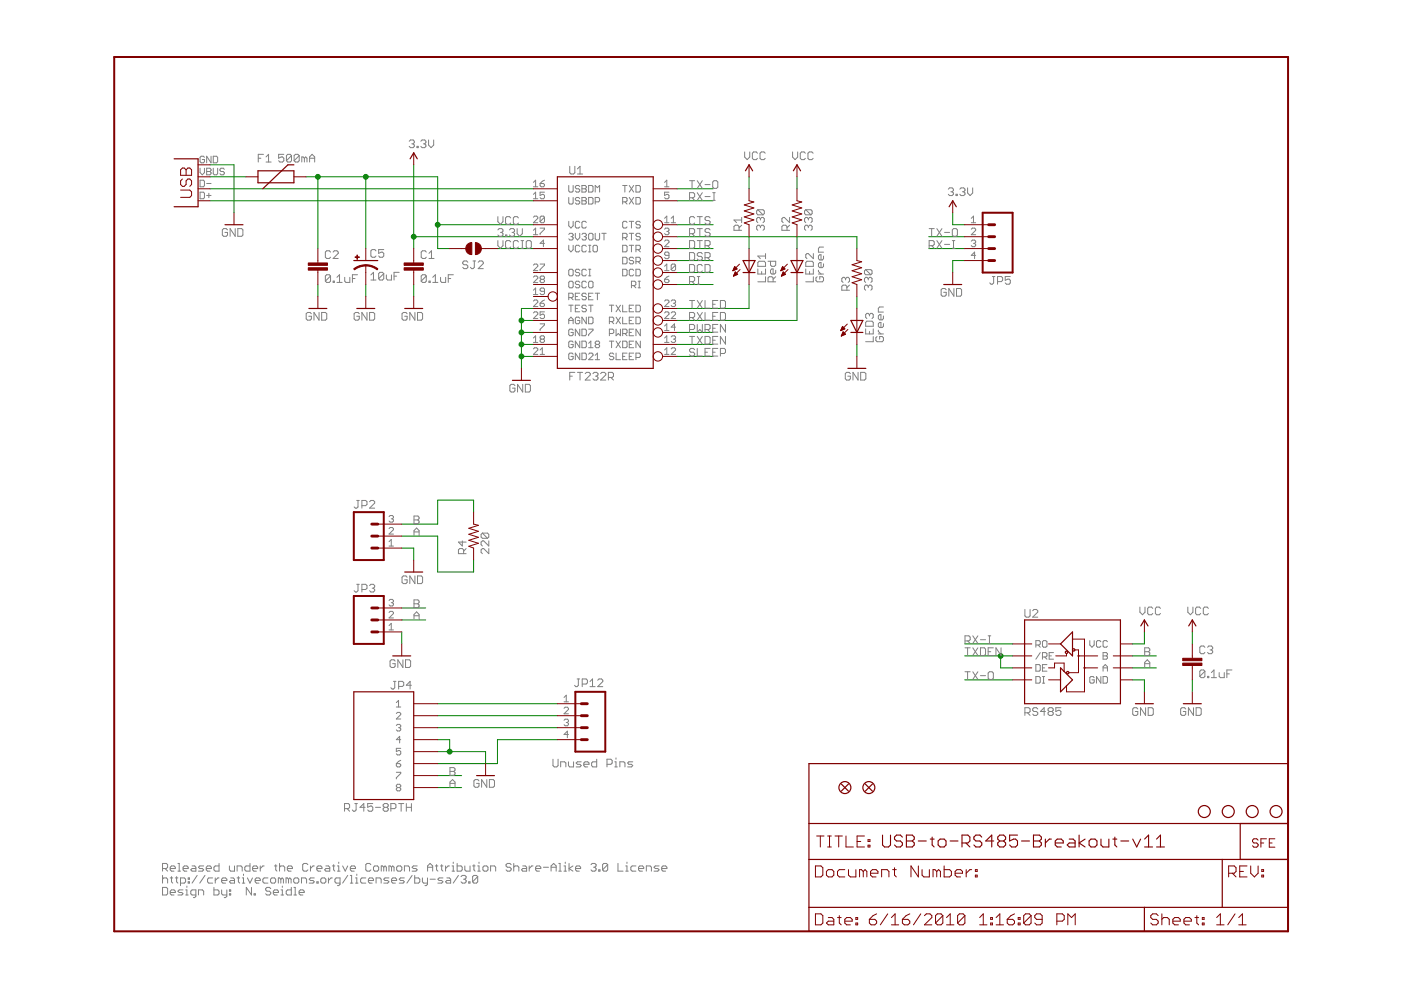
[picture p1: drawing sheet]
<svg xmlns="http://www.w3.org/2000/svg" width="297mm" height="210mm" viewBox="0 0 297 210" stroke-linecap="round" stroke-linejoin="round" font-family="sans-serif">
<g fill="#008000" stroke="#008000" stroke-width=".21">
<path d="M202 55.2h2.5z"/>
<path d="M202 55.2v2.6z"/>
<path d="M87.7 60.3v2.6z"/>
<path d="M44.5 34.9h5.1z"/>
<path d="M49.6 34.9v10.2z"/>
<path d="M110.6 65.4h2.5z"/>
<path d="M110.6 65.4v2.5z"/>
<path d="M110.6 67.9h2.5z"/>
<path d="M110.6 67.9v2.6z"/>
<path d="M110.6 70.5h2.5z"/>
<path d="M110.6 73h2.5z"/>
<path d="M110.6 70.5v2.5z"/>
<path d="M110.6 75.6h2.5z"/>
<path d="M110.6 73v2.6z"/>
<path d="M110.6 75.6v2.5z"/>
<path d="M67.4 60.3v2.6z"/>
<path d="M77.6 60.3v2.6z"/>
<path d="M85.2 116.2h2.5z"/>
<path d="M87.7 116.2v2.5z"/>
<path d="M85.2 134v2.5z"/>
<path d="M242.6 144.1v2.6z"/>
<path d="M240.1 144.1h2.5z"/>
<path d="M181.7 73v2.6z"/>
<path d="M252.8 144.1v2.6z"/>
<path d="M92.8 156.8h2.5z"/>
<path d="M95.3 156.8v2.6z"/>
<path d="M92.8 159.4h2.5z"/>
<path d="M95.3 159.4h7.7z"/>
<path d="M103 159.4v2.5z"/>
<path d="M44.5 40h68.6z"/>
<path d="M44.5 42.6h68.6z"/>
<path d="M67.4 37.5h10.2z"/>
<path d="M77.6 37.5h15.2z"/>
<path d="M92.8 37.5v10.1z"/>
<path d="M92.8 47.6h20.3z"/>
<path d="M77.6 37.5v15.2z"/>
<path d="M67.4 37.5v15.2z"/>
<path d="M64.9 37.5h2.5z"/>
<path d="M92.8 52.7h2.5z"/>
<path d="M92.8 47.6v5.1z"/>
<path d="M158.8 37.5v2.5z"/>
<path d="M169 37.5v2.5z"/>
<path d="M240.1 136.5h2.5z"/>
<path d="M242.6 134v2.5z"/>
<path d="M252.8 134v2.5z"/>
<path d="M143.6 50.2h38.1z"/>
<path d="M181.7 50.2v2.5z"/>
<path d="M143.6 47.6h7.6z"/>
<path d="M143.6 52.7h7.6z"/>
<path d="M143.6 55.2h7.6z"/>
<path d="M143.6 57.8h7.6z"/>
<path d="M143.6 60.3h7.6z"/>
<path d="M105.5 52.7h7.6z"/>
<path d="M202 47.6h2.5z"/>
<path d="M202 45.1v2.5z"/>
<path d="M87.7 34.9v15.3z"/>
<path d="M87.7 50.2v2.5z"/>
<path d="M87.7 50.2h25.4z"/>
<path d="M143.6 65.4h15.2z"/>
<path d="M158.8 60.3v5.1z"/>
<path d="M143.6 67.9h25.4z"/>
<path d="M169 60.3v7.6z"/>
<path d="M143.6 70.5h7.6z"/>
<path d="M143.6 73h7.6z"/>
<path d="M212.2 141.6h2.5z"/>
<path d="M212.2 139.1v2.5z"/>
<path d="M212.2 139.1h2.5z"/>
<path d="M204.5 139.1h7.7z"/>
<path d="M143.6 75.6h7.6z"/>
<path d="M158.8 50.2v2.5z"/>
<path d="M169 50.2v2.5z"/>
<path d="M44.5 37.5h7.7z"/>
<path d="M240.1 141.6h5.1z"/>
<path d="M85.2 131.4h5.1z"/>
<path d="M85.2 113.7h7.6z"/>
<path d="M92.8 113.7v7.6z"/>
<path d="M92.8 121.3h7.6z"/>
<path d="M100.4 118.7v2.6z"/>
<path d="M92.8 167h5.1z"/>
<path d="M240.1 139.1h5.1z"/>
<path d="M85.2 128.9h5.1z"/>
<path d="M85.2 111.1h7.6z"/>
<path d="M92.8 106v5.1z"/>
<path d="M92.8 106h7.6z"/>
<path d="M100.4 106v2.6z"/>
<path d="M92.8 164.4h5.1z"/>
<path d="M143.6 42.6h7.6z"/>
<path d="M204.5 136.5h10.2z"/>
<path d="M196.9 52.7h7.6z"/>
<path d="M181.7 62.9v2.5z"/>
<path d="M196.9 50.2h7.6z"/>
<path d="M143.6 40h7.6z"/>
<path d="M204.5 144.1h10.2z"/>
<path d="M92.8 149.2h25.4z"/>
<path d="M92.8 151.7h25.4z"/>
<path d="M92.8 154.3h25.4z"/>
<path d="M92.8 161.9h12.7z"/>
<path d="M105.5 156.8v5.1z"/>
<path d="M105.5 156.8h12.7z"/>
<circle cx="110.6" cy="67.9" r=".51"/>
<circle cx="110.6" cy="70.5" r=".51"/>
<circle cx="110.6" cy="73" r=".51"/>
<circle cx="110.6" cy="75.6" r=".51"/>
<circle cx="95.3" cy="159.4" r=".51"/>
<circle cx="77.6" cy="37.5" r=".51"/>
<circle cx="67.4" cy="37.5" r=".51"/>
<circle cx="92.8" cy="47.6" r=".51"/>
<circle cx="87.7" cy="50.2" r=".51"/>
<circle cx="212.2" cy="139.1" r=".51"/>
</g>
<g fill="#800000" stroke="#800000" stroke-width=".21">
<path d="M67.4 52.7v2.5z"/>
<path d="M67.4 57.8v2.5z"/>
<path d="M67.4 55.2v.6z"/>
<path d="M67.4 57.3v.5z"/>
<path d="M77.6 56.3v1.5z"/>
<path d="M77.6 52.7v2.5z"/>
<path d="M77.6 57.8v2.5z"/>
<path d="M87.7 52.7v2.5z"/>
<path d="M87.7 57.8v2.5z"/>
<path d="M87.7 55.2v.6z"/>
<path d="M87.7 57.3v.5z"/>
<path d="M38.3 41.8h1.9z"/>
<path d="M40.2 41.8l.4-.3z"/>
<path d="M40.6 40.7v.8z"/>
<path d="M40.2 40.3l.4 .4z"/>
<path d="M38.3 40.3h1.9z"/>
<path d="M38.7 38l-.4 .4z"/>
<path d="M38.3 38.4v.7z"/>
<path d="M38.3 39.1l.4 .4z"/>
<path d="M38.7 39.5h.4z"/>
<path d="M39.1 39.5l.4-.4z"/>
<path d="M39.5 38.4v.7z"/>
<path d="M39.8 38l-.3 .4z"/>
<path d="M39.8 38h.4z"/>
<path d="M40.2 38l.4 .4z"/>
<path d="M40.6 38.4v.7z"/>
<path d="M40.6 39.1l-.4 .4z"/>
<path d="M38.3 37.2h2.3z"/>
<path d="M38.3 36v1.2z"/>
<path d="M38.3 36l.4-.4z"/>
<path d="M38.7 35.6h.4z"/>
<path d="M39.1 35.6l.4 .4z"/>
<path d="M39.5 36l.3-.4z"/>
<path d="M39.8 35.6h.4z"/>
<path d="M40.2 35.6l.4 .4z"/>
<path d="M40.6 36v1.2z"/>
<path d="M39.5 36v1.2z"/>
<path d="M42 42.6h2.5z"/>
<path d="M42 40h2.5z"/>
<path d="M42 37.5h2.5z"/>
<path d="M42 34.9h2.5z"/>
<path d="M87.7 62.9v2.5z"/>
<path d="M110.6 78.1v2.5z"/>
<path d="M49.6 45.1v2.5z"/>
<path d="M87.7 32.4v2.5z"/>
<path d="M202 42.6v2.5z"/>
<path d="M202 57.8v2.5z"/>
<path d="M172.9 193.8v2.3z"/>
<path d="M172.9 196.1h1.2z"/>
<path d="M174.1 196.1l.4-.4z"/>
<path d="M174.5 194.1v1.6z"/>
<path d="M174.1 193.8l.4 .3z"/>
<path d="M172.9 193.8h1.2z"/>
<path d="M175.6 194.5h.8z"/>
<path d="M176.4 194.5l.4 .4z"/>
<path d="M176.8 194.9v1.2z"/>
<path d="M175.6 196.1h1.2z"/>
<path d="M175.2 195.7l.4 .4z"/>
<path d="M175.2 195.7l.4-.4z"/>
<path d="M175.6 195.3h1.2z"/>
<path d="M177.9 194.1v1.6z"/>
<path d="M177.9 195.7l.5 .4z"/>
<path d="M177.6 194.5h.8z"/>
<path d="M179.5 196.1h.8z"/>
<path d="M179.1 195.7l.4 .4z"/>
<path d="M179.1 194.9v.8z"/>
<path d="M179.1 194.9l.4-.4z"/>
<path d="M179.5 194.5h.8z"/>
<path d="M180.3 194.5l.4 .4z"/>
<path d="M180.7 194.9v.4z"/>
<path d="M179.1 195.3h1.6z"/>
<path d="M181.5 194.5h.3z"/>
<path d="M181.8 194.5v.4z"/>
<path d="M181.5 194.9h.3z"/>
<path d="M181.5 194.5v.4z"/>
<path d="M181.5 195.7h.3z"/>
<path d="M181.8 195.7v.4z"/>
<path d="M181.5 196.1h.3z"/>
<path d="M181.5 195.7v.4z"/>
<path d="M185.1 194.1l.8-.3z"/>
<path d="M185.1 194.1l-.8 .8z"/>
<path d="M184.3 194.9v.8z"/>
<path d="M184.3 195.7l.4 .4z"/>
<path d="M184.7 196.1h.8z"/>
<path d="M185.5 196.1l.4-.4z"/>
<path d="M185.9 195.3v.4z"/>
<path d="M185.5 194.9l.4 .4z"/>
<path d="M184.3 194.9h1.2z"/>
<path d="M188.2 193.8l-1.6 2.3z"/>
<path d="M189 194.5l.8-.7z"/>
<path d="M189.8 193.8v2.3z"/>
<path d="M189 196.1h1.5z"/>
<path d="M192.1 194.1l.8-.3z"/>
<path d="M192.1 194.1l-.8 .8z"/>
<path d="M191.3 194.9v.8z"/>
<path d="M191.3 195.7l.4 .4z"/>
<path d="M191.7 196.1h.8z"/>
<path d="M192.5 196.1l.4-.4z"/>
<path d="M192.9 195.3v.4z"/>
<path d="M192.5 194.9l.4 .4z"/>
<path d="M191.3 194.9h1.2z"/>
<path d="M195.2 193.8l-1.5 2.3z"/>
<path d="M196 196.1h1.6z"/>
<path d="M196 196.1l1.6-1.6z"/>
<path d="M197.6 194.1v.4z"/>
<path d="M197.2 193.8l.4 .3z"/>
<path d="M196.4 193.8h.8z"/>
<path d="M196 194.1l.4-.3z"/>
<path d="M198.4 194.1v1.6z"/>
<path d="M198.4 194.1l.3-.3z"/>
<path d="M198.7 193.8h.8z"/>
<path d="M199.5 193.8l.4 .3z"/>
<path d="M199.9 194.1v1.6z"/>
<path d="M199.9 195.7l-.4 .4z"/>
<path d="M198.7 196.1h.8z"/>
<path d="M198.4 195.7l.3 .4z"/>
<path d="M199.9 194.1l-1.5 1.6z"/>
<path d="M200.7 194.5l.8-.7z"/>
<path d="M201.5 193.8v2.3z"/>
<path d="M200.7 196.1h1.5z"/>
<path d="M203 194.1v1.6z"/>
<path d="M203.4 193.8l-.4 .3z"/>
<path d="M203.4 193.8h.8z"/>
<path d="M204.2 193.8l.4 .3z"/>
<path d="M204.6 194.1v1.6z"/>
<path d="M204.6 195.7l-.4 .4z"/>
<path d="M203.4 196.1h.8z"/>
<path d="M203 195.7l.4 .4z"/>
<path d="M204.6 194.1l-1.6 1.6z"/>
<path d="M208.5 193.8l-.8 .7z"/>
<path d="M208.5 193.8v2.3z"/>
<path d="M207.7 196.1h1.6z"/>
<path d="M210 194.5h.4z"/>
<path d="M210.4 194.5v.4z"/>
<path d="M210 194.9h.4z"/>
<path d="M210 194.5v.4z"/>
<path d="M210 195.7h.4z"/>
<path d="M210.4 195.7v.4z"/>
<path d="M210 196.1h.4z"/>
<path d="M210 195.7v.4z"/>
<path d="M211.2 194.5l.8-.7z"/>
<path d="M212 193.8v2.3z"/>
<path d="M211.2 196.1h1.6z"/>
<path d="M214.3 194.1l.8-.3z"/>
<path d="M214.3 194.1l-.7 .8z"/>
<path d="M213.6 194.9v.8z"/>
<path d="M213.6 195.7l.3 .4z"/>
<path d="M213.9 196.1h.8z"/>
<path d="M214.7 196.1l.4-.4z"/>
<path d="M215.1 195.3v.4z"/>
<path d="M214.7 194.9l.4 .4z"/>
<path d="M213.6 194.9h1.1z"/>
<path d="M215.9 194.5h.4z"/>
<path d="M216.3 194.5v.4z"/>
<path d="M215.9 194.9h.4z"/>
<path d="M215.9 194.5v.4z"/>
<path d="M215.9 195.7h.4z"/>
<path d="M216.3 195.7v.4z"/>
<path d="M215.9 196.1h.4z"/>
<path d="M215.9 195.7v.4z"/>
<path d="M217 194.1v1.6z"/>
<path d="M217 194.1l.4-.3z"/>
<path d="M217.4 193.8h.8z"/>
<path d="M218.2 193.8l.4 .3z"/>
<path d="M218.6 194.1v1.6z"/>
<path d="M218.6 195.7l-.4 .4z"/>
<path d="M217.4 196.1h.8z"/>
<path d="M217 195.7l.4 .4z"/>
<path d="M217 195.7l1.6-1.6z"/>
<path d="M219.4 195.7l.4 .4z"/>
<path d="M219.8 196.1h.8z"/>
<path d="M220.6 196.1l.4-.4z"/>
<path d="M221 194.1v1.6z"/>
<path d="M220.6 193.8l.4 .3z"/>
<path d="M219.8 193.8h.8z"/>
<path d="M219.8 193.8l-.4 .3z"/>
<path d="M219.4 194.1v.4z"/>
<path d="M219.4 194.5l.4 .4z"/>
<path d="M219.8 194.9h1.2z"/>
<path d="M224.1 193.8v2.3z"/>
<path d="M224.1 193.8h1.1z"/>
<path d="M225.2 193.8l.4 .3z"/>
<path d="M225.6 194.1v.8z"/>
<path d="M225.2 195.3l.4-.4z"/>
<path d="M224.1 195.3h1.1z"/>
<path d="M226.4 193.8v2.3z"/>
<path d="M226.4 193.8l.8 .7z"/>
<path d="M227.2 194.5l.8-.7z"/>
<path d="M228 193.8v2.3z"/>
<path d="M245.2 193.8l.4 .3z"/>
<path d="M244.4 193.8h.8z"/>
<path d="M244 194.1l.4-.3z"/>
<path d="M244 194.1v.4z"/>
<path d="M244 194.5l.4 .4z"/>
<path d="M244.4 194.9h.8z"/>
<path d="M245.2 194.9l.4 .4z"/>
<path d="M245.6 195.3v.4z"/>
<path d="M245.6 195.7l-.4 .4z"/>
<path d="M244.4 196.1h.8z"/>
<path d="M244 195.7l.4 .4z"/>
<path d="M246.3 193.8v2.3z"/>
<path d="M246.3 194.9l.4-.4z"/>
<path d="M246.7 194.5h.8z"/>
<path d="M247.5 194.5l.4 .4z"/>
<path d="M247.9 194.9v1.2z"/>
<path d="M249.1 196.1h.8z"/>
<path d="M248.7 195.7l.4 .4z"/>
<path d="M248.7 194.9v.8z"/>
<path d="M248.7 194.9l.4-.4z"/>
<path d="M249.1 194.5h.8z"/>
<path d="M249.9 194.5l.3 .4z"/>
<path d="M250.2 194.9v.4z"/>
<path d="M248.7 195.3h1.5z"/>
<path d="M251.4 196.1h.8z"/>
<path d="M251 195.7l.4 .4z"/>
<path d="M251 194.9v.8z"/>
<path d="M251 194.9l.4-.4z"/>
<path d="M251.4 194.5h.8z"/>
<path d="M252.2 194.5l.4 .4z"/>
<path d="M252.6 194.9v.4z"/>
<path d="M251 195.3h1.6z"/>
<path d="M253.7 194.1v1.6z"/>
<path d="M253.7 195.7l.4 .4z"/>
<path d="M253.3 194.5h.8z"/>
<path d="M254.9 194.5h.4z"/>
<path d="M255.3 194.5v.4z"/>
<path d="M254.9 194.9h.4z"/>
<path d="M254.9 194.5v.4z"/>
<path d="M254.9 195.7h.4z"/>
<path d="M255.3 195.7v.4z"/>
<path d="M254.9 196.1h.4z"/>
<path d="M254.9 195.7v.4z"/>
<path d="M258 194.5l.7-.7z"/>
<path d="M258.7 193.8v2.3z"/>
<path d="M258 196.1h1.5z"/>
<path d="M261.9 193.8l-1.6 2.3z"/>
<path d="M262.6 194.5l.8-.7z"/>
<path d="M263.4 193.8v2.3z"/>
<path d="M262.6 196.1h1.6z"/>
<path d="M260.5 183.6v2.3z"/>
<path d="M260.5 183.6h1.2z"/>
<path d="M261.7 183.6l.4 .4z"/>
<path d="M262.1 184v.8z"/>
<path d="M262.1 184.8l-.4 .3z"/>
<path d="M260.5 185.1h1.2z"/>
<path d="M261.3 185.1l.8 .8z"/>
<path d="M262.8 183.6h1.6z"/>
<path d="M262.8 183.6v2.3z"/>
<path d="M262.8 185.9h1.6z"/>
<path d="M262.8 184.8h.8z"/>
<path d="M265.2 183.6v1.5z"/>
<path d="M265.2 185.1l.8 .8z"/>
<path d="M266 185.9l.7-.8z"/>
<path d="M266.7 183.6v1.5z"/>
<path d="M267.5 184.4h.4z"/>
<path d="M267.9 184.4v.4z"/>
<path d="M267.5 184.8h.4z"/>
<path d="M267.5 184.4v.4z"/>
<path d="M267.5 185.5h.4z"/>
<path d="M267.9 185.5v.4z"/>
<path d="M267.5 185.9h.4z"/>
<path d="M267.5 185.5v.4z"/>
<path d="M173.9 177.2v2.4z"/>
<path d="M173.1 177.2h1.6z"/>
<path d="M175.5 179.6h.8z"/>
<path d="M175.9 177.2v2.4z"/>
<path d="M175.5 177.2h.8z"/>
<path d="M177.8 177.2v2.4z"/>
<path d="M177 177.2h1.6z"/>
<path d="M179.4 177.2v2.4z"/>
<path d="M179.4 179.6h1.5z"/>
<path d="M181.7 177.2h1.6z"/>
<path d="M181.7 177.2v2.4z"/>
<path d="M181.7 179.6h1.6z"/>
<path d="M181.7 178.4h.8z"/>
<path d="M184 178h.4z"/>
<path d="M184.4 178v.4z"/>
<path d="M184 178.4h.4z"/>
<path d="M184 178v.4z"/>
<path d="M184 179.2h.4z"/>
<path d="M184.4 179.2v.4z"/>
<path d="M184 179.6h.4z"/>
<path d="M184 179.2v.4z"/>
<path d="M172.9 183.6v2.3z"/>
<path d="M172.9 185.9h1.2z"/>
<path d="M174.1 185.9l.4-.4z"/>
<path d="M174.5 184v1.5z"/>
<path d="M174.1 183.6l.4 .4z"/>
<path d="M172.9 183.6h1.2z"/>
<path d="M175.6 185.9h.8z"/>
<path d="M176.4 185.9l.4-.4z"/>
<path d="M176.8 184.8v.7z"/>
<path d="M176.4 184.4l.4 .4z"/>
<path d="M175.6 184.4h.8z"/>
<path d="M175.2 184.8l.4-.4z"/>
<path d="M175.2 184.8v.7z"/>
<path d="M175.2 185.5l.4 .4z"/>
<path d="M177.9 184.4h1.2z"/>
<path d="M177.9 184.4l-.3 .4z"/>
<path d="M177.6 184.8v.7z"/>
<path d="M177.6 185.5l.3 .4z"/>
<path d="M177.9 185.9h1.2z"/>
<path d="M179.9 184.4v1.1z"/>
<path d="M179.9 185.5l.4 .4z"/>
<path d="M180.3 185.9h1.2z"/>
<path d="M181.5 184.4v1.5z"/>
<path d="M182.2 184.4v1.5z"/>
<path d="M182.2 184.4h.4z"/>
<path d="M182.6 184.4l.4 .4z"/>
<path d="M183 184.8v1.1z"/>
<path d="M183 184.8l.4-.4z"/>
<path d="M183.4 184.4l.4 .4z"/>
<path d="M183.8 184.8v1.1z"/>
<path d="M185 185.9h.7z"/>
<path d="M184.6 185.5l.4 .4z"/>
<path d="M184.6 184.8v.7z"/>
<path d="M184.6 184.8l.4-.4z"/>
<path d="M185 184.4h.7z"/>
<path d="M185.7 184.4l.4 .4z"/>
<path d="M186.1 184.8v.3z"/>
<path d="M184.6 185.1h1.5z"/>
<path d="M186.9 184.4v1.5z"/>
<path d="M186.9 184.4h1.2z"/>
<path d="M188.1 184.4l.4 .4z"/>
<path d="M188.5 184.8v1.1z"/>
<path d="M189.7 184v1.5z"/>
<path d="M189.7 185.5l.3 .4z"/>
<path d="M189.3 184.4h.7z"/>
<path d="M193.1 183.6v2.3z"/>
<path d="M193.1 183.6l1.6 2.3z"/>
<path d="M194.7 183.6v2.3z"/>
<path d="M195.5 184.4v1.1z"/>
<path d="M195.5 185.5l.4 .4z"/>
<path d="M195.9 185.9h1.1z"/>
<path d="M197 184.4v1.5z"/>
<path d="M197.8 184.4v1.5z"/>
<path d="M197.8 184.4h.4z"/>
<path d="M198.2 184.4l.4 .4z"/>
<path d="M198.6 184.8v1.1z"/>
<path d="M198.6 184.8l.4-.4z"/>
<path d="M199 184.4l.4 .4z"/>
<path d="M199.4 184.8v1.1z"/>
<path d="M200.2 183.6v2.3z"/>
<path d="M200.2 185.9h1.1z"/>
<path d="M201.3 185.9l.4-.4z"/>
<path d="M201.7 184.8v.7z"/>
<path d="M201.3 184.4l.4 .4z"/>
<path d="M200.2 184.4h1.1z"/>
<path d="M202.9 185.9h.8z"/>
<path d="M202.5 185.5l.4 .4z"/>
<path d="M202.5 184.8v.7z"/>
<path d="M202.5 184.8l.4-.4z"/>
<path d="M202.9 184.4h.8z"/>
<path d="M203.7 184.4l.4 .4z"/>
<path d="M204.1 184.8v.3z"/>
<path d="M202.5 185.1h1.6z"/>
<path d="M204.9 184.4v1.5z"/>
<path d="M204.9 185.1l.7-.7z"/>
<path d="M205.6 184.4h.4z"/>
<path d="M206.8 184.4h.4z"/>
<path d="M207.2 184.4v.4z"/>
<path d="M206.8 184.8h.4z"/>
<path d="M206.8 184.4v.4z"/>
<path d="M206.8 185.5h.4z"/>
<path d="M207.2 185.5v.4z"/>
<path d="M206.8 185.9h.4z"/>
<path d="M206.8 185.5v.4z"/>
<path d="M266.4 177.8l.3 .3z"/>
<path d="M265.9 177.8h.5z"/>
<path d="M265.9 177.8l-.3 .3z"/>
<path d="M265.6 178.1v.3z"/>
<path d="M265.6 178.4l.3 .3z"/>
<path d="M265.9 178.7h.5z"/>
<path d="M266.4 178.7l.3 .3z"/>
<path d="M266.7 179v.3z"/>
<path d="M266.7 179.3l-.3 .3z"/>
<path d="M265.9 179.6h.5z"/>
<path d="M265.6 179.3l.3 .3z"/>
<path d="M267.3 177.8v1.8z"/>
<path d="M267.3 177.8h1.2z"/>
<path d="M267.3 178.7h.6z"/>
<path d="M269.1 177.8h1.2z"/>
<path d="M269.1 177.8v1.8z"/>
<path d="M269.1 179.6h1.2z"/>
<path d="M269.1 178.7h.6z"/>
<path d="M95.3 52.7h2.6z"/>
<path d="M103 52.7h2.5z"/>
<path d="M97.9 52.7h.9z"/>
<path d="M102.1 52.7h.9z"/>
<path d="M113.1 62.9h3.1z"/>
<path d="M113.1 57.8h5.1z"/>
<path d="M113.1 60.3h5.1z"/>
<path d="M140.5 55.2h3.1z"/>
<path d="M140.5 57.8h3.1z"/>
<path d="M140.5 60.3h3.1z"/>
<path d="M113.1 50.2h5.1z"/>
<path d="M113.1 40h5.1z"/>
<path d="M113.1 42.6h5.1z"/>
<path d="M113.1 70.5h5.1z"/>
<path d="M113.1 73h5.1z"/>
<path d="M113.1 75.6h5.1z"/>
<path d="M138.5 40h5.1z"/>
<path d="M138.5 42.6h5.1z"/>
<path d="M113.1 52.7h5.1z"/>
<path d="M113.1 67.9h5.1z"/>
<path d="M113.1 65.4h5.1z"/>
<path d="M113.1 47.6h5.1z"/>
<path d="M140.5 65.4h3.1z"/>
<path d="M140.5 67.9h3.1z"/>
<path d="M140.5 50.2h3.1z"/>
<path d="M140.5 47.6h3.1z"/>
<path d="M140.5 52.7h3.1z"/>
<path d="M140.5 70.5h3.1z"/>
<path d="M138.5 73h5.1z"/>
<path d="M140.5 75.6h3.1z"/>
<path d="M67.4 62.9v2.5z"/>
<path d="M77.6 62.9v2.5z"/>
<path d="M158.8 40v2.6z"/>
<path d="M158.8 47.6v2.6z"/>
<path d="M157.8 47.3l1 .3z"/>
<path d="M157.8 47.3l2-.7z"/>
<path d="M157.8 46l2 .6z"/>
<path d="M157.8 46l2-.6z"/>
<path d="M157.8 44.7l2 .7z"/>
<path d="M157.8 44.7l2-.6z"/>
<path d="M157.8 43.5l2 .6z"/>
<path d="M157.8 43.5l2-.7z"/>
<path d="M158.8 42.6l1 .2z"/>
<path d="M169 40v2.6z"/>
<path d="M169 47.6v2.6z"/>
<path d="M168 47.3l1 .3z"/>
<path d="M168 47.3l2-.7z"/>
<path d="M168 46l2 .6z"/>
<path d="M168 46l2-.6z"/>
<path d="M168 44.7l2 .7z"/>
<path d="M168 44.7l2-.6z"/>
<path d="M168 43.5l2 .6z"/>
<path d="M168 43.5l2-.7z"/>
<path d="M169 42.6l1 .2z"/>
<path d="M158.8 57.8v2.5z"/>
<path d="M158.8 52.7v2.5z"/>
<path d="M158.8 55.2v2.6z"/>
<path d="M156.8 56l-1.4 1.4z"/>
<path d="M156.9 57.1l-1.4 1.4z"/>
<path d="M155.8 56.5l-.4 .9z"/>
<path d="M155.8 56.5l.5 .5z"/>
<path d="M155.4 57.4l.9-.4z"/>
<path d="M155.5 57.2h.3z"/>
<path d="M155.5 57.1h.6z"/>
<path d="M155.6 57h.6z"/>
<path d="M155.6 56.9h.5z"/>
<path d="M155.7 56.7h.3z"/>
<path d="M155.7 56.6h.2z"/>
<path d="M155.9 57.7l-.4 .8z"/>
<path d="M155.9 57.7l.5 .5z"/>
<path d="M155.5 58.5l.9-.3z"/>
<path d="M155.6 58.4h.2z"/>
<path d="M155.6 58.3h.5z"/>
<path d="M155.7 58.2h.6z"/>
<path d="M155.7 58.1h.6z"/>
<path d="M155.8 58h.4z"/>
<path d="M155.8 57.8h.3z"/>
<path d="M169 57.8v2.5z"/>
<path d="M169 52.7v2.5z"/>
<path d="M169 55.2v2.6z"/>
<path d="M166.9 56l-1.4 1.4z"/>
<path d="M167.1 57.1l-1.4 1.4z"/>
<path d="M165.9 56.5l-.4 .9z"/>
<path d="M165.9 56.5l.5 .5z"/>
<path d="M165.5 57.4l.9-.4z"/>
<path d="M165.6 57.2h.4z"/>
<path d="M165.7 57.1h.5z"/>
<path d="M165.7 57h.7z"/>
<path d="M165.8 56.9h.5z"/>
<path d="M165.8 56.7h.4z"/>
<path d="M165.9 56.6h.1z"/>
<path d="M166.1 57.7l-.4 .8z"/>
<path d="M166.1 57.7l.5 .5z"/>
<path d="M165.7 58.5l.9-.3z"/>
<path d="M165.7 58.4h.2z"/>
<path d="M165.8 58.3h.4z"/>
<path d="M165.8 58.2h.7z"/>
<path d="M165.9 58.1h.6z"/>
<path d="M165.9 58h.4z"/>
<path d="M166 57.8h.2z"/>
<path d="M158.8 34.9v2.6z"/>
<path d="M169 34.9v2.6z"/>
<path d="M52.2 37.5h2.5z"/>
<path d="M62.3 37.5h2.6z"/>
<path d="M204.5 47.6h5.1z"/>
<path d="M204.5 50.2h5.1z"/>
<path d="M204.5 52.7h5.1z"/>
<path d="M204.5 55.2h5.1z"/>
<path d="M214.7 136.5h2.5z"/>
<path d="M214.7 139.1h2.5z"/>
<path d="M214.7 141.6h2.5z"/>
<path d="M214.7 144.1h2.5z"/>
<path d="M237.6 136.5h2.5z"/>
<path d="M237.6 139.1h2.5z"/>
<path d="M237.6 141.6h2.5z"/>
<path d="M237.6 144.1h2.5z"/>
<path d="M226.1 145.4v1.3z"/>
<path d="M226.1 146.7h3.8z"/>
<path d="M229.9 141.6v5.1z"/>
<path d="M226.1 138.6v.5z"/>
<path d="M223.6 140.6v1z"/>
<path d="M223.6 140.6h2z"/>
<path d="M225.6 140.6v1.8z"/>
<path d="M226.6 142.6h2.1z"/>
<path d="M228.7 139.1v3.5z"/>
<path d="M228.7 137.8v1.3z"/>
<path d="M227.9 137.8h.8z"/>
<path d="M229.9 135.5v6.1z"/>
<path d="M227.4 135.5h2.5z"/>
<path d="M217.2 136.5h1.6z"/>
<path d="M222.3 136.5h2.6z"/>
<path d="M217.2 139.1h1.6z"/>
<path d="M223.8 139.1h2.3z"/>
<path d="M217.2 141.6h1.6z"/>
<path d="M222.3 141.6h1.3z"/>
<path d="M217.2 144.1h1.6z"/>
<path d="M222.3 144.1h2.6z"/>
<path d="M229.9 141.6h2.8z"/>
<path d="M228.7 139.1h4z"/>
<path d="M236 139.1h1.6z"/>
<path d="M236 141.6h1.6z"/>
<path d="M87.7 149.2h5.1z"/>
<path d="M87.7 151.7h5.1z"/>
<path d="M87.7 154.3h5.1z"/>
<path d="M87.7 156.8h5.1z"/>
<path d="M87.7 167h5.1z"/>
<path d="M87.7 164.4h5.1z"/>
<path d="M87.7 161.9h5.1z"/>
<path d="M87.7 159.4h5.1z"/>
<path d="M80.1 134h5.1z"/>
<path d="M80.1 131.4h5.1z"/>
<path d="M80.1 128.9h5.1z"/>
<path d="M80.1 116.2h5.1z"/>
<path d="M80.1 113.7h5.1z"/>
<path d="M80.1 111.1h5.1z"/>
<path d="M242.6 131.4v2.6z"/>
<path d="M85.2 136.5v2.6z"/>
<path d="M87.7 118.7v2.6z"/>
<path d="M242.6 146.7v2.5z"/>
<path d="M181.7 52.7v2.5z"/>
<path d="M181.7 60.3v2.6z"/>
<path d="M180.7 59.9l1 .4z"/>
<path d="M180.7 59.9l2-.6z"/>
<path d="M180.7 58.7l2 .6z"/>
<path d="M180.7 58.7l2-.7z"/>
<path d="M180.7 57.4l2 .6z"/>
<path d="M180.7 57.4l2-.6z"/>
<path d="M180.7 56.1l2 .7z"/>
<path d="M180.7 56.1l2-.6z"/>
<path d="M181.7 55.2l1 .3z"/>
<path d="M181.7 70.5v2.5z"/>
<path d="M181.7 65.4v2.5z"/>
<path d="M181.7 67.9v2.6z"/>
<path d="M179.6 68.7l-1.4 1.4z"/>
<path d="M179.8 69.8l-1.4 1.4z"/>
<path d="M178.6 69.2l-.4 .9z"/>
<path d="M178.6 69.2l.5 .5z"/>
<path d="M178.2 70.1l.9-.4z"/>
<path d="M178.3 70h.2z"/>
<path d="M178.3 69.9h.5z"/>
<path d="M178.4 69.8h.6z"/>
<path d="M178.4 69.7h.7z"/>
<path d="M178.5 69.5h.4z"/>
<path d="M178.5 69.4h.3z"/>
<path d="M178.8 70.4l-.4 .8z"/>
<path d="M178.8 70.4l.5 .5z"/>
<path d="M178.4 71.2l.9-.3z"/>
<path d="M178.4 71.1h.3z"/>
<path d="M178.5 71h.5z"/>
<path d="M178.5 70.9h.8z"/>
<path d="M178.6 70.7h.5z"/>
<path d="M178.6 70.6h.4z"/>
<path d="M178.7 70.5h.2z"/>
<path d="M181.7 75.6v2.5z"/>
<path d="M252.8 136.5v2.6z"/>
<path d="M252.8 141.6v2.5z"/>
<path d="M252.8 139.1v.5z"/>
<path d="M252.8 141.1v.5z"/>
<path d="M252.8 131.4v2.6z"/>
<path d="M252.8 146.7v2.5z"/>
<path d="M100.4 108.6v2.5z"/>
<path d="M100.4 116.2v2.5z"/>
<path d="M99.4 115.8l1 .4z"/>
<path d="M99.4 115.8l2-.6z"/>
<path d="M99.4 114.6l2 .6z"/>
<path d="M99.4 114.6l2-.7z"/>
<path d="M99.4 113.3l2 .6z"/>
<path d="M99.4 113.3l2-.7z"/>
<path d="M99.4 112l2 .6z"/>
<path d="M99.4 112l2-.6z"/>
<path d="M100.4 111.1l1 .3z"/>
<path d="M103 161.9v2.5z"/>
<path d="M118.2 149.2h5.1z"/>
<path d="M118.2 151.7h5.1z"/>
<path d="M118.2 154.3h5.1z"/>
<path d="M118.2 156.8h5.1z"/>
<path d="M77.6 56.1l1.3 .2 1.2 .7-.1 .2-1.4-.7-1-.1z" fill-rule="evenodd"/>
<path d="M75 57l1.2-.7 1.4-.2v.3l-1.1 .1-1.3 .7z" fill-rule="evenodd"/>
<path d="M99.1 51.9l.5-.4 .4-.1v2.6a1.27 1.27 0 0 1-1.2-.8 1.27 1.27 0 0 1 .3-1.3z" fill-rule="evenodd"/>
<path d="M100.8 51.4a1.27 1.27 0 0 1 1.3 1.3 1.27 1.27 0 0 1-1.3 1.3z" fill-rule="evenodd"/>
</g>
<g fill="#800000" stroke="#800000" stroke-width=".21">
<path d="M65.4 56.8h4v.5h-4z"/>
<path d="M65.4 55.8h4v.5h-4z"/>
<path d="M75.3 54.5h.9v.1h-.9z"/>
<path d="M75.7 54.1h.1v.9h-.1z"/>
<path d="M85.7 56.8h4v.5h-4z"/>
<path d="M85.7 55.8h4v.5h-4z"/>
<path d="M250.8 140.6h4v.5h-4z"/>
<path d="M250.8 139.6h4v.5h-4z"/>
</g>
<g fill="#800000" stroke="#800000" stroke-width=".25">
<path d="M75 55.2h5.1z"/>
<path d="M36.9 43.8h5.1z"/>
<path d="M42 33.7v10.1z"/>
<path d="M36.9 33.7h5.1z"/>
<path d="M85.8 65.4h3.8z"/>
<path d="M108.6 80.6h3.9z"/>
<path d="M47.7 47.6h3.8z"/>
<path d="M87.7 32.4l.8 1.3z"/>
<path d="M87.7 32.4l-.7 1.3z"/>
<path d="M202 42.6l.8 1.2z"/>
<path d="M202 42.6l-.8 1.2z"/>
<path d="M200.1 60.3h3.8z"/>
<path d="M171.5 197.5h71.1z"/>
<path d="M259.1 182.2h14z"/>
<path d="M171.5 192.4v5.1z"/>
<path d="M171.5 192.4h71.1z"/>
<path d="M171.5 182.2v10.2z"/>
<path d="M273.1 182.2v10.2z"/>
<path d="M242.6 192.4v5.1z"/>
<path d="M242.6 192.4h16.5z"/>
<path d="M242.6 197.5h30.5z"/>
<path d="M259.1 182.2v10.2z"/>
<path d="M171.5 182.2h87.6z"/>
<path d="M259.1 192.4h14z"/>
<path d="M273.1 192.4v5.1z"/>
<path d="M171.5 174.6v7.6z"/>
<path d="M171.5 161.9h101.6z"/>
<path d="M273.1 161.9v12.7z"/>
<path d="M171.5 174.6h101.6z"/>
<path d="M171.5 161.9v12.7z"/>
<path d="M273.1 174.6v7.6z"/>
<path d="M263 174.6v7.6z"/>
<path d="M263 182.2h10.1z"/>
<path d="M263 174.6h10.1z"/>
<path d="M118.2 37.5h20.3z"/>
<path d="M138.5 37.5v40.6z"/>
<path d="M118.2 78.1h20.3z"/>
<path d="M118.2 37.5v40.6z"/>
<path d="M65.5 65.4h3.8z"/>
<path d="M75.6 65.4h3.9z"/>
<path d="M160.1 55.2l-1.3 2.6z"/>
<path d="M157.5 55.2l1.3 2.6z"/>
<path d="M158.8 57.8h1.3z"/>
<path d="M157.5 57.8h1.3z"/>
<path d="M158.8 55.2h1.3z"/>
<path d="M157.5 55.2h1.3z"/>
<path d="M170.2 55.2l-1.2 2.6z"/>
<path d="M167.7 55.2l1.3 2.6z"/>
<path d="M169 57.8h1.2z"/>
<path d="M167.7 57.8h1.3z"/>
<path d="M169 55.2h1.2z"/>
<path d="M167.7 55.2h1.3z"/>
<path d="M158.8 34.9l.8 1.3z"/>
<path d="M158.8 34.9l-.7 1.3z"/>
<path d="M169 34.9l.7 1.3z"/>
<path d="M169 34.9l-.8 1.3z"/>
<path d="M62.3 36.2v2.6z"/>
<path d="M54.7 38.8h7.6z"/>
<path d="M54.7 36.2v2.6z"/>
<path d="M54.7 36.2h7.6z"/>
<path d="M55.7 40l5.3-5.1z"/>
<path d="M61 34.9h1.3z"/>
<path d="M217.2 131.4h20.4z"/>
<path d="M237.6 131.4v7.7z"/>
<path d="M237.6 139.1v2.5z"/>
<path d="M237.6 141.6v7.6z"/>
<path d="M217.2 149.2h20.4z"/>
<path d="M217.2 144.1v5.1z"/>
<path d="M217.2 141.6v2.5z"/>
<path d="M217.2 139.1v2.5z"/>
<path d="M217.2 136.5v2.6z"/>
<path d="M217.2 131.4v5.1z"/>
<path d="M227.4 134v1.5z"/>
<path d="M227.4 135.5v3.6z"/>
<path d="M227.4 134l-2.5 2.5z"/>
<path d="M224.9 136.5l2.5 2.6z"/>
<path d="M224.9 141.6v2.5z"/>
<path d="M224.9 144.1v2.6z"/>
<path d="M224.9 146.7l1.2-1.3z"/>
<path d="M226.1 145.4l1.3-1.3z"/>
<path d="M225.6 142.4l1.8 1.7z"/>
<path d="M224.9 141.6l.7 .8z"/>
<path d="M75 169.5h12.7z"/>
<path d="M75 146.7v22.8z"/>
<path d="M75 146.7h12.7z"/>
<path d="M87.7 146.7v22.8z"/>
<path d="M242.6 131.4l.8 1.3z"/>
<path d="M242.6 131.4l-.7 1.3z"/>
<path d="M83.3 139.1h3.8z"/>
<path d="M85.8 121.3h3.8z"/>
<path d="M240.7 149.2h3.8z"/>
<path d="M182.9 67.9l-1.2 2.6z"/>
<path d="M180.4 67.9l1.3 2.6z"/>
<path d="M181.7 70.5h1.2z"/>
<path d="M180.4 70.5h1.3z"/>
<path d="M181.7 67.9h1.2z"/>
<path d="M180.4 67.9h1.3z"/>
<path d="M179.8 78.1h3.8z"/>
<path d="M252.8 131.4l.8 1.3z"/>
<path d="M252.8 131.4l-.8 1.3z"/>
<path d="M250.9 149.2h3.8z"/>
<path d="M101 164.4h3.8z"/>
<path d="M178.4 166.2l1.5 1.5z"/>
<path d="M179.9 166.2l-1.5 1.5z"/>
<path d="M183.5 166.2l1.5 1.5z"/>
<path d="M185 166.2l-1.5 1.5z"/>
</g>
<g fill="#800000" stroke="#800000" stroke-width=".42">
<path d="M24.2 12.1h248.9z"/>
<path d="M273.1 12.1v185.4z"/>
<path d="M24.2 12.1v185.4z"/>
<path d="M24.2 197.5h248.9z"/>
<path d="M208.3 45.1h6.4z"/>
<path d="M214.7 45.1v12.7z"/>
<path d="M208.3 45.1v12.7z"/>
<path d="M208.3 57.8h6.4z"/>
<path d="M75 136.5h6.4z"/>
<path d="M75 126.4v10.1z"/>
<path d="M81.4 126.4v10.1z"/>
<path d="M75 126.4h6.4z"/>
<path d="M75 118.7h6.4z"/>
<path d="M75 108.6v10.1z"/>
<path d="M81.4 108.6v10.1z"/>
<path d="M75 108.6h6.4z"/>
<path d="M122 146.7h6.3z"/>
<path d="M128.3 146.7v12.7z"/>
<path d="M122 146.7v12.7z"/>
<path d="M122 159.4h6.3z"/>
</g>
<g fill="#800000" stroke="#800000" stroke-width=".23">
<path d="M187.1 177.1v2.1z"/>
<path d="M187.1 179.2l.4 .4z"/>
<path d="M187.5 179.6h.9z"/>
<path d="M188.4 179.6l.4-.4z"/>
<path d="M188.8 177.1v2.1z"/>
<path d="M190.9 177.1l.4 .4z"/>
<path d="M190.1 177.1h.8z"/>
<path d="M190.1 177.1l-.4 .4z"/>
<path d="M189.7 177.5v.4z"/>
<path d="M189.7 177.9l.4 .4z"/>
<path d="M190.1 178.3h.8z"/>
<path d="M190.9 178.3l.4 .4z"/>
<path d="M191.3 178.7v.5z"/>
<path d="M191.3 179.2l-.4 .4z"/>
<path d="M190.1 179.6h.8z"/>
<path d="M189.7 179.2l.4 .4z"/>
<path d="M192.2 177.1v2.5z"/>
<path d="M192.2 177.1h1.2z"/>
<path d="M193.4 177.1l.4 .4z"/>
<path d="M193.8 177.5v.4z"/>
<path d="M193.4 178.3l.4-.4z"/>
<path d="M193.4 178.3l.4 .4z"/>
<path d="M193.8 178.7v.5z"/>
<path d="M193.8 179.2l-.4 .4z"/>
<path d="M192.2 179.6h1.2z"/>
<path d="M192.2 178.3h1.2z"/>
<path d="M194.7 178.3h1.7z"/>
<path d="M197.6 177.5v1.7z"/>
<path d="M197.6 179.2l.5 .4z"/>
<path d="M197.2 177.9h.9z"/>
<path d="M199.3 179.6h.9z"/>
<path d="M200.6 179.2l-.4 .4z"/>
<path d="M200.6 178.3v.9z"/>
<path d="M200.2 177.9l.4 .4z"/>
<path d="M199.3 177.9h.9z"/>
<path d="M198.9 178.3l.4-.4z"/>
<path d="M198.9 178.3v.9z"/>
<path d="M198.9 179.2l.4 .4z"/>
<path d="M201.4 178.3h1.7z"/>
<path d="M204 177.1v2.5z"/>
<path d="M204 177.1h1.2z"/>
<path d="M205.2 177.1l.4 .4z"/>
<path d="M205.6 177.5v.8z"/>
<path d="M205.6 178.3l-.4 .4z"/>
<path d="M204 178.7h1.2z"/>
<path d="M204.8 178.7l.8 .9z"/>
<path d="M207.8 177.1l.4 .4z"/>
<path d="M206.9 177.1h.9z"/>
<path d="M206.9 177.1l-.4 .4z"/>
<path d="M206.5 177.5v.4z"/>
<path d="M206.5 177.9l.4 .4z"/>
<path d="M206.9 178.3h.9z"/>
<path d="M207.8 178.3l.4 .4z"/>
<path d="M208.2 178.7v.5z"/>
<path d="M208.2 179.2l-.4 .4z"/>
<path d="M206.9 179.6h.9z"/>
<path d="M206.5 179.2l.4 .4z"/>
<path d="M210.3 177.1v2.5z"/>
<path d="M209 178.3l1.3-1.2z"/>
<path d="M209 178.3h1.7z"/>
<path d="M211.5 177.5l.5-.4z"/>
<path d="M212 177.1h.8z"/>
<path d="M212.8 177.1l.4 .4z"/>
<path d="M213.2 177.5v.4z"/>
<path d="M212.8 178.3l.4-.4z"/>
<path d="M212.8 178.3l.4 .4z"/>
<path d="M213.2 178.7v.5z"/>
<path d="M213.2 179.2l-.4 .4z"/>
<path d="M212 179.6h.8z"/>
<path d="M211.5 179.2l.5 .4z"/>
<path d="M211.5 178.7v.5z"/>
<path d="M211.5 178.7l.5-.4z"/>
<path d="M211.5 177.9l.5 .4z"/>
<path d="M211.5 177.5v.4z"/>
<path d="M212 178.3h.8z"/>
<path d="M214.1 177.1h1.6z"/>
<path d="M214.1 177.1v1.2z"/>
<path d="M214.1 178.3l.8-.4z"/>
<path d="M214.9 177.9h.4z"/>
<path d="M215.3 177.9l.4 .4z"/>
<path d="M215.7 178.3v.9z"/>
<path d="M215.7 179.2l-.4 .4z"/>
<path d="M214.5 179.6h.8z"/>
<path d="M214.1 179.2l.4 .4z"/>
<path d="M216.6 178.3h1.7z"/>
<path d="M219.1 177.1v2.5z"/>
<path d="M219.1 177.1h1.3z"/>
<path d="M220.4 177.1l.4 .4z"/>
<path d="M220.8 177.5v.4z"/>
<path d="M220.4 178.3l.4-.4z"/>
<path d="M220.4 178.3l.4 .4z"/>
<path d="M220.8 178.7v.5z"/>
<path d="M220.8 179.2l-.4 .4z"/>
<path d="M219.1 179.6h1.3z"/>
<path d="M219.1 178.3h1.3z"/>
<path d="M221.6 177.9v1.7z"/>
<path d="M221.6 178.7l.9-.8z"/>
<path d="M222.5 177.9h.4z"/>
<path d="M224.2 179.6h.8z"/>
<path d="M223.7 179.2l.5 .4z"/>
<path d="M223.7 178.3v.9z"/>
<path d="M223.7 178.3l.5-.4z"/>
<path d="M224.2 177.9h.8z"/>
<path d="M225 177.9l.4 .4z"/>
<path d="M225.4 178.3v.4z"/>
<path d="M223.7 178.7h1.7z"/>
<path d="M226.7 177.9h.8z"/>
<path d="M227.5 177.9l.4 .4z"/>
<path d="M227.9 178.3v1.3z"/>
<path d="M226.7 179.6h1.2z"/>
<path d="M226.3 179.2l.4 .4z"/>
<path d="M226.3 179.2l.4-.5z"/>
<path d="M226.7 178.7h1.2z"/>
<path d="M228.8 177.1v2.5z"/>
<path d="M228.8 178.7l1.3 .9z"/>
<path d="M228.8 178.7l1.3-.8z"/>
<path d="M231.3 179.6h.9z"/>
<path d="M232.2 179.6l.4-.4z"/>
<path d="M232.6 178.3v.9z"/>
<path d="M232.2 177.9l.4 .4z"/>
<path d="M231.3 177.9h.9z"/>
<path d="M231.3 177.9l-.4 .4z"/>
<path d="M230.9 178.3v.9z"/>
<path d="M230.9 179.2l.4 .4z"/>
<path d="M233.4 177.9v1.3z"/>
<path d="M233.4 179.2l.4 .4z"/>
<path d="M233.8 179.6h1.3z"/>
<path d="M235.1 177.9v1.7z"/>
<path d="M236.4 177.5v1.7z"/>
<path d="M236.4 179.2l.4 .4z"/>
<path d="M235.9 177.9h.9z"/>
<path d="M237.6 178.3h1.7z"/>
<path d="M240.2 177.9l.8 1.7z"/>
<path d="M241.8 177.9l-.8 1.7z"/>
<path d="M242.7 177.9l.8-.8z"/>
<path d="M243.5 177.1v2.5z"/>
<path d="M242.7 179.6h1.7z"/>
<path d="M246 177.1l-.8 .8z"/>
<path d="M246 177.1v2.5z"/>
<path d="M245.2 179.6h1.7z"/>
</g>
<g fill="none" stroke="#800000" stroke-width=".21">
<circle cx="139.5" cy="55.2" r=".99"/>
<circle cx="139.5" cy="57.8" r=".99"/>
<circle cx="139.5" cy="50.2" r=".99"/>
<circle cx="139.5" cy="47.6" r=".99"/>
<circle cx="139.5" cy="52.7" r=".99"/>
<circle cx="117.2" cy="62.9" r=".99"/>
<circle cx="139.5" cy="75.6" r=".99"/>
<circle cx="139.5" cy="60.3" r=".99"/>
<circle cx="139.5" cy="65.4" r=".99"/>
<circle cx="139.5" cy="70.5" r=".99"/>
<circle cx="139.5" cy="67.9" r=".99"/>
<circle cx="228.7" cy="139.1" r=".13"/>
<circle cx="229.9" cy="141.6" r=".13"/>
</g>
<g fill="#800000" stroke="#800000" stroke-width=".61">
<path d="M209.6 52.7h1.3z"/>
<path d="M209.6 50.2h1.3z"/>
<path d="M209.6 47.6h1.3z"/>
<path d="M209.6 55.2h1.3z"/>
<path d="M78.8 128.9h1.3z"/>
<path d="M78.8 131.4h1.3z"/>
<path d="M78.8 134h1.3z"/>
<path d="M78.8 111.1h1.3z"/>
<path d="M78.8 113.7h1.3z"/>
<path d="M78.8 116.2h1.3z"/>
<path d="M123.3 154.3h1.2z"/>
<path d="M123.3 151.7h1.2z"/>
<path d="M123.3 149.2h1.2z"/>
<path d="M123.3 156.8h1.2z"/>
</g>
<g fill="none" stroke="#800000" stroke-width=".25">
<circle cx="226.1" cy="138.3" r=".25"/>
<circle cx="227.6" cy="137.8" r=".25"/>
<circle cx="226.4" cy="142.6" r=".25"/>
<circle cx="179.1" cy="167" r="1.27"/>
<circle cx="184.2" cy="167" r="1.27"/>
<circle cx="255.3" cy="172.1" r="1.27"/>
<circle cx="260.4" cy="172.1" r="1.27"/>
<circle cx="265.5" cy="172.1" r="1.27"/>
<circle cx="270.6" cy="172.1" r="1.27"/>
</g>
<g fill="#808080" stroke="#808080" stroke-width=".21">
<path d="M52.2 188.2v1.6z"/>
<path d="M52.2 188.2l1.1 1.6z"/>
<path d="M53.3 188.2v1.6z"/>
<path d="M53.9 189.5v.3z"/>
<path d="M53.9 189.5h.2z"/>
<path d="M54.1 189.5v.3z"/>
<path d="M53.9 189.8h.2z"/>
<path d="M57.1 188.2l.3 .2z"/>
<path d="M56.6 188.2h.5z"/>
<path d="M56.3 188.4l.3-.2z"/>
<path d="M56.3 188.4v.3z"/>
<path d="M56.3 188.7l.3 .3z"/>
<path d="M56.6 189h.5z"/>
<path d="M57.1 189l.3 .2z"/>
<path d="M57.4 189.2v.3z"/>
<path d="M57.1 189.8l.3-.3z"/>
<path d="M56.6 189.8h.5z"/>
<path d="M56.3 189.5l.3 .3z"/>
<path d="M58.2 189.8h.6z"/>
<path d="M58 189.5l.2 .3z"/>
<path d="M58 189v.5z"/>
<path d="M58 189l.2-.3z"/>
<path d="M58.2 188.7h.6z"/>
<path d="M58.8 188.7l.2 .3z"/>
<path d="M59 189v.2z"/>
<path d="M58 189.2h1z"/>
<path d="M59.6 188.7h.3z"/>
<path d="M59.9 188.7v1.1z"/>
<path d="M59.6 189.8h.5z"/>
<path d="M59.9 187.9v.3z"/>
<path d="M61.8 188.2v1.6z"/>
<path d="M61 189.8h.8z"/>
<path d="M60.7 189.5l.3 .3z"/>
<path d="M60.7 189v.5z"/>
<path d="M60.7 189l.3-.3z"/>
<path d="M61 188.7h.8z"/>
<path d="M62.3 188.2h.3z"/>
<path d="M62.6 188.2v1.6z"/>
<path d="M62.3 189.8h.6z"/>
<path d="M63.7 189.8h.5z"/>
<path d="M63.4 189.5l.3 .3z"/>
<path d="M63.4 189v.5z"/>
<path d="M63.4 189l.3-.3z"/>
<path d="M63.7 188.7h.5z"/>
<path d="M64.2 188.7l.3 .3z"/>
<path d="M64.5 189v.2z"/>
<path d="M63.4 189.2h1.1z"/>
<path d="M69.8 53.2l.3 .2z"/>
<path d="M69.3 53.2h.5z"/>
<path d="M69.3 53.2l-.3 .2z"/>
<path d="M69 53.4v1.1z"/>
<path d="M69 54.5l.3 .3z"/>
<path d="M69.3 54.8h.5z"/>
<path d="M69.8 54.8l.3-.3z"/>
<path d="M70.6 54.8h1.1z"/>
<path d="M70.6 54.8l1.1-1.1z"/>
<path d="M71.7 53.4v.3z"/>
<path d="M71.4 53.2l.3 .2z"/>
<path d="M70.9 53.2h.5z"/>
<path d="M70.9 53.2l-.3 .2z"/>
<path d="M79.5 52.9l.2 .3z"/>
<path d="M78.9 52.9h.6z"/>
<path d="M78.9 52.9l-.3 .3z"/>
<path d="M78.6 53.2v1.1z"/>
<path d="M78.6 54.3l.3 .2z"/>
<path d="M78.9 54.5h.6z"/>
<path d="M79.7 54.3l-.2 .2z"/>
<path d="M80.3 52.9h1.1z"/>
<path d="M80.3 52.9v.8z"/>
<path d="M80.3 53.7l.5-.2z"/>
<path d="M80.8 53.5h.3z"/>
<path d="M81.1 53.5l.3 .2z"/>
<path d="M81.4 53.7v.6z"/>
<path d="M81.4 54.3l-.3 .2z"/>
<path d="M80.5 54.5h.6z"/>
<path d="M80.3 54.3l.2 .2z"/>
<path d="M90.1 53.2l.3 .2z"/>
<path d="M89.6 53.2h.5z"/>
<path d="M89.6 53.2l-.3 .2z"/>
<path d="M89.3 53.4v1.1z"/>
<path d="M89.3 54.5l.3 .3z"/>
<path d="M89.6 54.8h.5z"/>
<path d="M90.4 54.5l-.3 .3z"/>
<path d="M91.5 53.2l-.5 .5z"/>
<path d="M91.5 53.2v1.6z"/>
<path d="M91 54.8h1z"/>
<path d="M42.4 40.7v1.4z"/>
<path d="M42.4 42.1h.7z"/>
<path d="M43.1 42.1l.2-.2z"/>
<path d="M43.3 41v.9z"/>
<path d="M43.1 40.7l.2 .3z"/>
<path d="M42.4 40.7h.7z"/>
<path d="M43.8 41.4h.9z"/>
<path d="M44.3 41v.9z"/>
<path d="M42.4 38.2v1.4z"/>
<path d="M42.4 39.6h.7z"/>
<path d="M43.1 39.6l.2-.2z"/>
<path d="M43.3 38.4v1z"/>
<path d="M43.1 38.2l.2 .2z"/>
<path d="M42.4 38.2h.7z"/>
<path d="M43.8 38.9h.9z"/>
<path d="M42.4 35.7v.9z"/>
<path d="M42.4 36.6l.5 .5z"/>
<path d="M42.9 37.1l.4-.5z"/>
<path d="M43.3 35.7v.9z"/>
<path d="M43.8 35.7v1.4z"/>
<path d="M43.8 35.7h.7z"/>
<path d="M44.5 35.7l.2 .2z"/>
<path d="M44.7 35.9v.2z"/>
<path d="M44.7 36.1l-.2 .3z"/>
<path d="M44.5 36.4l.2 .2z"/>
<path d="M44.7 36.6v.2z"/>
<path d="M44.7 36.8l-.2 .3z"/>
<path d="M43.8 37.1h.7z"/>
<path d="M43.8 36.4h.7z"/>
<path d="M45.2 35.7v1.1z"/>
<path d="M45.2 36.8l.2 .3z"/>
<path d="M45.4 37.1h.5z"/>
<path d="M46.1 36.8l-.2 .3z"/>
<path d="M46.1 35.7v1.1z"/>
<path d="M47.3 35.7l.3 .2z"/>
<path d="M46.9 35.7h.4z"/>
<path d="M46.9 35.7l-.3 .2z"/>
<path d="M46.6 35.9v.2z"/>
<path d="M46.6 36.1l.3 .3z"/>
<path d="M46.9 36.4h.4z"/>
<path d="M47.3 36.4l.3 .2z"/>
<path d="M47.6 36.6v.2z"/>
<path d="M47.6 36.8l-.3 .3z"/>
<path d="M46.9 37.1h.4z"/>
<path d="M46.6 36.8l.3 .3z"/>
<path d="M43.1 33.1l.2 .3z"/>
<path d="M42.7 33.1h.4z"/>
<path d="M42.7 33.1l-.3 .3z"/>
<path d="M42.4 33.4v.9z"/>
<path d="M42.4 34.3l.3 .2z"/>
<path d="M42.7 34.5h.4z"/>
<path d="M43.1 34.5l.2-.2z"/>
<path d="M43.3 33.8v.5z"/>
<path d="M42.9 33.8h.4z"/>
<path d="M43.8 33.1v1.4z"/>
<path d="M43.8 33.1l.9 1.4z"/>
<path d="M44.7 33.1v1.4z"/>
<path d="M45.2 33.1v1.4z"/>
<path d="M45.2 34.5h.7z"/>
<path d="M46.1 34.3l-.2 .2z"/>
<path d="M46.1 33.4v.9z"/>
<path d="M45.9 33.1l.2 .3z"/>
<path d="M45.2 33.1h.7z"/>
<path d="M98.9 55.3l.3 .3z"/>
<path d="M98.4 55.3h.5z"/>
<path d="M98.4 55.3l-.3 .3z"/>
<path d="M98.1 55.6v.3z"/>
<path d="M98.1 55.9l.3 .2z"/>
<path d="M98.4 56.1h.5z"/>
<path d="M98.9 56.1l.3 .3z"/>
<path d="M99.2 56.4v.3z"/>
<path d="M99.2 56.7l-.3 .3z"/>
<path d="M98.4 57h.5z"/>
<path d="M98.1 56.7l.3 .3z"/>
<path d="M99.7 56.7l.3 .3z"/>
<path d="M100 57h.3z"/>
<path d="M100.3 57l.3-.3z"/>
<path d="M100.6 55.3v1.4z"/>
<path d="M100.3 55.3h.5z"/>
<path d="M101.4 57h1.1z"/>
<path d="M101.4 57l1.1-1.1z"/>
<path d="M102.5 55.6v.3z"/>
<path d="M102.2 55.3l.3 .3z"/>
<path d="M101.7 55.3h.5z"/>
<path d="M101.7 55.3l-.3 .3z"/>
<path d="M120.6 62.2v1.4z"/>
<path d="M120.6 62.2h.7z"/>
<path d="M121.3 62.2l.2 .2z"/>
<path d="M121.5 62.4v.5z"/>
<path d="M121.3 63.1l.2-.2z"/>
<path d="M120.6 63.1h.7z"/>
<path d="M121.1 63.1l.4 .5z"/>
<path d="M122 62.2h.9z"/>
<path d="M122 62.2v1.4z"/>
<path d="M122 63.6h.9z"/>
<path d="M122 62.9h.4z"/>
<path d="M124.1 62.2l.2 .2z"/>
<path d="M123.6 62.2h.5z"/>
<path d="M123.6 62.2l-.2 .2z"/>
<path d="M123.4 62.4v.2z"/>
<path d="M123.4 62.6l.2 .3z"/>
<path d="M123.6 62.9h.5z"/>
<path d="M124.1 62.9l.2 .2z"/>
<path d="M124.3 63.1v.2z"/>
<path d="M124.3 63.3l-.2 .3z"/>
<path d="M123.6 63.6h.5z"/>
<path d="M123.4 63.3l.2 .3z"/>
<path d="M124.8 62.2h.9z"/>
<path d="M124.8 62.2v1.4z"/>
<path d="M124.8 63.6h.9z"/>
<path d="M124.8 62.9h.5z"/>
<path d="M126.7 62.2v1.4z"/>
<path d="M126.2 62.2h.9z"/>
<path d="M113.1 61.5l.5-.4z"/>
<path d="M113.6 61.1v1.4z"/>
<path d="M113.1 62.5h.9z"/>
<path d="M114.5 62.2l.2 .3z"/>
<path d="M114.7 62.5h.5z"/>
<path d="M115.2 62.5l.2-.3z"/>
<path d="M115.4 61.3v.9z"/>
<path d="M115.2 61.1l.2 .2z"/>
<path d="M114.7 61.1h.5z"/>
<path d="M114.7 61.1l-.2 .2z"/>
<path d="M114.5 61.3v.2z"/>
<path d="M114.5 61.5l.2 .3z"/>
<path d="M114.7 61.8h.7z"/>
<path d="M120.8 57.1h.5z"/>
<path d="M120.8 57.1l-.2 .2z"/>
<path d="M120.6 57.3v1z"/>
<path d="M120.6 58.3l.2 .2z"/>
<path d="M120.8 58.5h.5z"/>
<path d="M121.3 58.5l.2-.2z"/>
<path d="M121.5 57.3v1z"/>
<path d="M121.3 57.1l.2 .2z"/>
<path d="M122.7 57.1l.2 .2z"/>
<path d="M122.2 57.1h.5z"/>
<path d="M122.2 57.1l-.2 .2z"/>
<path d="M122 57.3v.3z"/>
<path d="M122 57.6l.2 .2z"/>
<path d="M122.2 57.8h.5z"/>
<path d="M122.7 57.8l.2 .2z"/>
<path d="M122.9 58v.3z"/>
<path d="M122.9 58.3l-.2 .2z"/>
<path d="M122.2 58.5h.5z"/>
<path d="M122 58.3l.2 .2z"/>
<path d="M124.1 57.1l.2 .2z"/>
<path d="M123.6 57.1h.5z"/>
<path d="M123.6 57.1l-.2 .2z"/>
<path d="M123.4 57.3v1z"/>
<path d="M123.4 58.3l.2 .2z"/>
<path d="M123.6 58.5h.5z"/>
<path d="M124.1 58.5l.2-.2z"/>
<path d="M124.8 58.5h.5z"/>
<path d="M125 57.1v1.4z"/>
<path d="M124.8 57.1h.5z"/>
<path d="M113.1 57.4h.9z"/>
<path d="M113.1 57.4l.9-.9z"/>
<path d="M114 56.2v.3z"/>
<path d="M113.8 56l.2 .2z"/>
<path d="M113.3 56h.5z"/>
<path d="M113.3 56l-.2 .2z"/>
<path d="M114.5 56h.9z"/>
<path d="M115.4 56v.2z"/>
<path d="M115.4 56.2l-.9 .9z"/>
<path d="M114.5 57.1v.3z"/>
<path d="M120.8 59.6h.5z"/>
<path d="M120.8 59.6l-.2 .3z"/>
<path d="M120.6 59.9v.9z"/>
<path d="M120.6 60.8l.2 .2z"/>
<path d="M120.8 61h.5z"/>
<path d="M121.3 61l.2-.2z"/>
<path d="M121.5 59.9v.9z"/>
<path d="M121.3 59.6l.2 .3z"/>
<path d="M122.7 59.6l.2 .3z"/>
<path d="M122.2 59.6h.5z"/>
<path d="M122.2 59.6l-.2 .3z"/>
<path d="M122 59.9v.2z"/>
<path d="M122 60.1l.2 .2z"/>
<path d="M122.2 60.3h.5z"/>
<path d="M122.7 60.3l.2 .3z"/>
<path d="M122.9 60.6v.2z"/>
<path d="M122.9 60.8l-.2 .2z"/>
<path d="M122.2 61h.5z"/>
<path d="M122 60.8l.2 .2z"/>
<path d="M124.1 59.6l.2 .3z"/>
<path d="M123.6 59.6h.5z"/>
<path d="M123.6 59.6l-.2 .3z"/>
<path d="M123.4 59.9v.9z"/>
<path d="M123.4 60.8l.2 .2z"/>
<path d="M123.6 61h.5z"/>
<path d="M124.1 61l.2-.2z"/>
<path d="M125 59.6h.5z"/>
<path d="M125 59.6l-.2 .3z"/>
<path d="M124.8 59.9v.9z"/>
<path d="M124.8 60.8l.2 .2z"/>
<path d="M125 61h.5z"/>
<path d="M125.5 61l.2-.2z"/>
<path d="M125.7 59.9v.9z"/>
<path d="M125.5 59.6l.2 .3z"/>
<path d="M113.1 59.9h.9z"/>
<path d="M113.1 59.9l.9-.9z"/>
<path d="M114 58.8v.2z"/>
<path d="M113.8 58.5l.2 .3z"/>
<path d="M113.3 58.5h.5z"/>
<path d="M113.3 58.5l-.2 .3z"/>
<path d="M114.5 58.8l.2-.3z"/>
<path d="M114.7 58.5h.5z"/>
<path d="M115.2 58.5l.2 .3z"/>
<path d="M115.4 58.8v.2z"/>
<path d="M115.4 59l-.2 .2z"/>
<path d="M115.2 59.2l.2 .3z"/>
<path d="M115.4 59.5v.2z"/>
<path d="M115.4 59.7l-.2 .2z"/>
<path d="M114.7 59.9h.5z"/>
<path d="M114.5 59.7l.2 .2z"/>
<path d="M114.5 59.5v.2z"/>
<path d="M114.5 59.5l.2-.3z"/>
<path d="M114.5 59l.2 .2z"/>
<path d="M114.5 58.8v.2z"/>
<path d="M114.7 59.2h.5z"/>
<path d="M132 54.5v1.4z"/>
<path d="M132 55.9h.7z"/>
<path d="M132.7 55.9l.2-.2z"/>
<path d="M132.9 54.8v.9z"/>
<path d="M132.7 54.5l.2 .3z"/>
<path d="M132 54.5h.7z"/>
<path d="M134.1 54.5l.2 .3z"/>
<path d="M133.6 54.5h.5z"/>
<path d="M133.4 54.8l.2-.3z"/>
<path d="M133.4 54.8v.2z"/>
<path d="M133.4 55l.2 .2z"/>
<path d="M133.6 55.2h.5z"/>
<path d="M134.1 55.2l.2 .3z"/>
<path d="M134.3 55.5v.2z"/>
<path d="M134.3 55.7l-.2 .2z"/>
<path d="M133.6 55.9h.5z"/>
<path d="M133.4 55.7l.2 .2z"/>
<path d="M134.8 54.5v1.4z"/>
<path d="M134.8 54.5h.7z"/>
<path d="M135.5 54.5l.3 .3z"/>
<path d="M135.8 54.8v.4z"/>
<path d="M135.8 55.2l-.3 .3z"/>
<path d="M134.8 55.5h.7z"/>
<path d="M135.3 55.5l.5 .4z"/>
<path d="M140.9 54.6l.2 .2z"/>
<path d="M141.1 54.8h.5z"/>
<path d="M141.8 54.6l-.2 .2z"/>
<path d="M141.8 53.7v.9z"/>
<path d="M141.6 53.4l.2 .3z"/>
<path d="M141.1 53.4h.5z"/>
<path d="M140.9 53.7l.2-.3z"/>
<path d="M140.9 53.7v.2z"/>
<path d="M140.9 53.9l.2 .2z"/>
<path d="M141.1 54.1h.7z"/>
<path d="M132 57.1v1.4z"/>
<path d="M132 58.5h.7z"/>
<path d="M132.7 58.5l.2-.2z"/>
<path d="M132.9 57.3v1z"/>
<path d="M132.7 57.1l.2 .2z"/>
<path d="M132 57.1h.7z"/>
<path d="M134.1 57.1l.2 .2z"/>
<path d="M133.6 57.1h.5z"/>
<path d="M133.4 57.3l.2-.2z"/>
<path d="M133.4 57.3v1z"/>
<path d="M133.4 58.3l.2 .2z"/>
<path d="M133.6 58.5h.5z"/>
<path d="M134.1 58.5l.2-.2z"/>
<path d="M134.8 57.1v1.4z"/>
<path d="M134.8 58.5h.7z"/>
<path d="M135.5 58.5l.3-.2z"/>
<path d="M135.8 57.3v1z"/>
<path d="M135.5 57.1l.3 .2z"/>
<path d="M134.8 57.1h.7z"/>
<path d="M140.9 56.5l.5-.5z"/>
<path d="M141.4 56v1.4z"/>
<path d="M140.9 57.4h.9z"/>
<path d="M142.3 56.2v.9z"/>
<path d="M142.3 56.2l.2-.2z"/>
<path d="M142.5 56h.5z"/>
<path d="M143 56l.2 .2z"/>
<path d="M143.2 56.2v.9z"/>
<path d="M143.2 57.1l-.2 .3z"/>
<path d="M142.5 57.4h.5z"/>
<path d="M142.3 57.1l.2 .3z"/>
<path d="M142.3 57.1l.9-.9z"/>
<path d="M133.9 59.6v1.4z"/>
<path d="M133.9 59.6h.7z"/>
<path d="M134.6 59.6l.2 .3z"/>
<path d="M134.8 59.9v.4z"/>
<path d="M134.8 60.3l-.2 .3z"/>
<path d="M133.9 60.6h.7z"/>
<path d="M134.3 60.6l.5 .4z"/>
<path d="M135.3 61h.5z"/>
<path d="M135.5 59.6v1.4z"/>
<path d="M135.3 59.6h.5z"/>
<path d="M141.4 58.8l.4-.3z"/>
<path d="M141.4 58.8l-.5 .4z"/>
<path d="M140.9 59.2v.5z"/>
<path d="M140.9 59.7l.2 .2z"/>
<path d="M141.1 59.9h.5z"/>
<path d="M141.6 59.9l.2-.2z"/>
<path d="M141.8 59.5v.2z"/>
<path d="M141.6 59.2l.2 .3z"/>
<path d="M140.9 59.2h.7z"/>
<path d="M120.6 49.7l.2-.2z"/>
<path d="M120.8 49.5h.5z"/>
<path d="M121.3 49.5l.2 .2z"/>
<path d="M121.5 49.7v.2z"/>
<path d="M121.5 49.9l-.2 .3z"/>
<path d="M121.1 50.2h.2z"/>
<path d="M121.3 50.2l.2 .2z"/>
<path d="M121.5 50.4v.2z"/>
<path d="M121.5 50.6l-.2 .3z"/>
<path d="M120.8 50.9h.5z"/>
<path d="M120.6 50.6l.2 .3z"/>
<path d="M122 49.5v.9z"/>
<path d="M122 50.4l.4 .5z"/>
<path d="M122.9 50.4l-.5 .5z"/>
<path d="M122.9 49.5v.9z"/>
<path d="M123.4 49.7l.2-.2z"/>
<path d="M123.6 49.5h.5z"/>
<path d="M124.1 49.5l.2 .2z"/>
<path d="M124.3 49.7v.2z"/>
<path d="M124.3 49.9l-.2 .3z"/>
<path d="M123.8 50.2h.3z"/>
<path d="M124.1 50.2l.2 .2z"/>
<path d="M124.3 50.4v.2z"/>
<path d="M124.3 50.6l-.2 .3z"/>
<path d="M123.6 50.9h.5z"/>
<path d="M123.4 50.6l.2 .3z"/>
<path d="M125 49.5h.5z"/>
<path d="M125 49.5l-.2 .2z"/>
<path d="M124.8 49.7v.9z"/>
<path d="M124.8 50.6l.2 .3z"/>
<path d="M125 50.9h.5z"/>
<path d="M125.7 50.6l-.2 .3z"/>
<path d="M125.7 49.7v.9z"/>
<path d="M125.5 49.5l.2 .2z"/>
<path d="M126.2 49.5v1.1z"/>
<path d="M126.2 50.6l.2 .3z"/>
<path d="M126.4 50.9h.5z"/>
<path d="M127.1 50.6l-.2 .3z"/>
<path d="M127.1 49.5v1.1z"/>
<path d="M128.1 49.5v1.4z"/>
<path d="M127.6 49.5h.9z"/>
<path d="M113.1 48.8l.5-.4z"/>
<path d="M113.6 48.4v1.4z"/>
<path d="M113.1 49.8h.9z"/>
<path d="M114.5 48.4h.9z"/>
<path d="M115.4 48.4v.2z"/>
<path d="M115.4 48.6l-.9 .9z"/>
<path d="M114.5 49.5v.3z"/>
<path d="M120.6 39.3v1.2z"/>
<path d="M120.6 40.5l.2 .2z"/>
<path d="M120.8 40.7h.5z"/>
<path d="M121.3 40.7l.2-.2z"/>
<path d="M121.5 39.3v1.2z"/>
<path d="M122.7 39.3l.2 .3z"/>
<path d="M122.2 39.3h.5z"/>
<path d="M122.2 39.3l-.2 .3z"/>
<path d="M122 39.6v.2z"/>
<path d="M122 39.8l.2 .2z"/>
<path d="M122.2 40h.5z"/>
<path d="M122.7 40l.2 .3z"/>
<path d="M122.9 40.3v.2z"/>
<path d="M122.9 40.5l-.2 .2z"/>
<path d="M122.2 40.7h.5z"/>
<path d="M122 40.5l.2 .2z"/>
<path d="M123.4 39.3v1.4z"/>
<path d="M123.4 39.3h.7z"/>
<path d="M124.1 39.3l.2 .3z"/>
<path d="M124.3 39.6v.2z"/>
<path d="M124.3 39.8l-.2 .2z"/>
<path d="M124.1 40l.2 .3z"/>
<path d="M124.3 40.3v.2z"/>
<path d="M124.3 40.5l-.2 .2z"/>
<path d="M123.4 40.7h.7z"/>
<path d="M123.4 40h.7z"/>
<path d="M124.8 39.3v1.4z"/>
<path d="M124.8 40.7h.7z"/>
<path d="M125.5 40.7l.2-.2z"/>
<path d="M125.7 39.6v.9z"/>
<path d="M125.5 39.3l.2 .3z"/>
<path d="M124.8 39.3h.7z"/>
<path d="M126.2 39.3v1.4z"/>
<path d="M126.2 39.3l.5 .5z"/>
<path d="M126.7 39.8l.4-.5z"/>
<path d="M127.1 39.3v1.4z"/>
<path d="M113.1 38.7l.5-.5z"/>
<path d="M113.6 38.2v1.4z"/>
<path d="M113.1 39.6h.9z"/>
<path d="M115 38.4l.4-.2z"/>
<path d="M115 38.4l-.5 .5z"/>
<path d="M114.5 38.9v.5z"/>
<path d="M114.5 39.4l.2 .2z"/>
<path d="M114.7 39.6h.5z"/>
<path d="M115.2 39.6l.2-.2z"/>
<path d="M115.4 39.1v.3z"/>
<path d="M115.2 38.9l.2 .2z"/>
<path d="M114.5 38.9h.7z"/>
<path d="M120.6 41.9v1.1z"/>
<path d="M120.6 43l.2 .3z"/>
<path d="M120.8 43.3h.5z"/>
<path d="M121.3 43.3l.2-.3z"/>
<path d="M121.5 41.9v1.1z"/>
<path d="M122.7 41.9l.2 .2z"/>
<path d="M122.2 41.9h.5z"/>
<path d="M122.2 41.9l-.2 .2z"/>
<path d="M122 42.1v.2z"/>
<path d="M122 42.3l.2 .3z"/>
<path d="M122.2 42.6h.5z"/>
<path d="M122.7 42.6l.2 .2z"/>
<path d="M122.9 42.8v.2z"/>
<path d="M122.9 43l-.2 .3z"/>
<path d="M122.2 43.3h.5z"/>
<path d="M122 43l.2 .3z"/>
<path d="M123.4 41.9v1.4z"/>
<path d="M123.4 41.9h.7z"/>
<path d="M124.1 41.9l.2 .2z"/>
<path d="M124.3 42.1v.2z"/>
<path d="M124.3 42.3l-.2 .3z"/>
<path d="M124.1 42.6l.2 .2z"/>
<path d="M124.3 42.8v.2z"/>
<path d="M124.3 43l-.2 .3z"/>
<path d="M123.4 43.3h.7z"/>
<path d="M123.4 42.6h.7z"/>
<path d="M124.8 41.9v1.4z"/>
<path d="M124.8 43.3h.7z"/>
<path d="M125.5 43.3l.2-.3z"/>
<path d="M125.7 42.1v.9z"/>
<path d="M125.5 41.9l.2 .2z"/>
<path d="M124.8 41.9h.7z"/>
<path d="M126.2 41.9v1.4z"/>
<path d="M126.2 41.9h.7z"/>
<path d="M126.9 41.9l.2 .2z"/>
<path d="M127.1 42.1v.5z"/>
<path d="M127.1 42.6l-.2 .2z"/>
<path d="M126.2 42.8h.7z"/>
<path d="M113.1 41.2l.5-.5z"/>
<path d="M113.6 40.7v1.4z"/>
<path d="M113.1 42.1h.9z"/>
<path d="M114.5 40.7h.9z"/>
<path d="M114.5 40.7v.7z"/>
<path d="M114.5 41.4l.5-.2z"/>
<path d="M115 41.2h.2z"/>
<path d="M115.2 41.2l.2 .2z"/>
<path d="M115.4 41.4v.5z"/>
<path d="M115.4 41.9l-.2 .2z"/>
<path d="M114.7 42.1h.5z"/>
<path d="M114.5 41.9l.2 .2z"/>
<path d="M121.3 69.8l.2 .2z"/>
<path d="M120.8 69.8h.5z"/>
<path d="M120.8 69.8l-.2 .2z"/>
<path d="M120.6 70v1z"/>
<path d="M120.6 71l.2 .2z"/>
<path d="M120.8 71.2h.5z"/>
<path d="M121.3 71.2l.2-.2z"/>
<path d="M121.5 70.5v.5z"/>
<path d="M121.1 70.5h.4z"/>
<path d="M122 69.8v1.4z"/>
<path d="M122 69.8l.9 1.4z"/>
<path d="M122.9 69.8v1.4z"/>
<path d="M123.4 69.8v1.4z"/>
<path d="M123.4 71.2h.7z"/>
<path d="M124.1 71.2l.2-.2z"/>
<path d="M124.3 70v1z"/>
<path d="M124.1 69.8l.2 .2z"/>
<path d="M123.4 69.8h.7z"/>
<path d="M124.8 69.8h.9z"/>
<path d="M125.7 69.8v.2z"/>
<path d="M125.7 70l-.9 1z"/>
<path d="M124.8 71v.2z"/>
<path d="M114.5 68.7h.9z"/>
<path d="M115.4 68.7v.2z"/>
<path d="M115.4 68.9l-.9 .9z"/>
<path d="M114.5 69.8v.3z"/>
<path d="M121.3 72.3l.2 .3z"/>
<path d="M120.8 72.3h.5z"/>
<path d="M120.8 72.3l-.2 .3z"/>
<path d="M120.6 72.6v.9z"/>
<path d="M120.6 73.5l.2 .2z"/>
<path d="M120.8 73.7h.5z"/>
<path d="M121.3 73.7l.2-.2z"/>
<path d="M121.5 73v.5z"/>
<path d="M121.1 73h.4z"/>
<path d="M122 72.3v1.4z"/>
<path d="M122 72.3l.9 1.4z"/>
<path d="M122.9 72.3v1.4z"/>
<path d="M123.4 72.3v1.4z"/>
<path d="M123.4 73.7h.7z"/>
<path d="M124.1 73.7l.2-.2z"/>
<path d="M124.3 72.6v.9z"/>
<path d="M124.1 72.3l.2 .3z"/>
<path d="M123.4 72.3h.7z"/>
<path d="M124.8 72.8l.5-.5z"/>
<path d="M125.3 72.3v1.4z"/>
<path d="M124.8 73.7h.9z"/>
<path d="M126.2 72.6l.2-.3z"/>
<path d="M126.4 72.3h.5z"/>
<path d="M126.9 72.3l.2 .3z"/>
<path d="M127.1 72.6v.2z"/>
<path d="M127.1 72.8l-.2 .2z"/>
<path d="M126.9 73l.2 .3z"/>
<path d="M127.1 73.3v.2z"/>
<path d="M127.1 73.5l-.2 .2z"/>
<path d="M126.4 73.7h.5z"/>
<path d="M126.2 73.5l.2 .2z"/>
<path d="M126.2 73.3v.2z"/>
<path d="M126.2 73.3l.2-.3z"/>
<path d="M126.2 72.8l.2 .2z"/>
<path d="M126.2 72.6v.2z"/>
<path d="M126.4 73h.5z"/>
<path d="M113.1 71.7l.5-.5z"/>
<path d="M113.6 71.2v1.4z"/>
<path d="M113.1 72.6h.9z"/>
<path d="M114.5 71.4l.2-.2z"/>
<path d="M114.7 71.2h.5z"/>
<path d="M115.2 71.2l.2 .2z"/>
<path d="M115.4 71.4v.3z"/>
<path d="M115.4 71.7l-.2 .2z"/>
<path d="M115.2 71.9l.2 .2z"/>
<path d="M115.4 72.1v.3z"/>
<path d="M115.2 72.6l.2-.2z"/>
<path d="M114.7 72.6h.5z"/>
<path d="M114.5 72.4l.2 .2z"/>
<path d="M114.5 72.1v.3z"/>
<path d="M114.5 72.1l.2-.2z"/>
<path d="M114.5 71.7l.2 .2z"/>
<path d="M114.5 71.4v.3z"/>
<path d="M114.7 71.9h.5z"/>
<path d="M121.3 74.9l.2 .2z"/>
<path d="M120.8 74.9h.5z"/>
<path d="M120.8 74.9l-.2 .2z"/>
<path d="M120.6 75.1v.9z"/>
<path d="M120.6 76l.2 .3z"/>
<path d="M120.8 76.3h.5z"/>
<path d="M121.3 76.3l.2-.3z"/>
<path d="M121.5 75.6v.4z"/>
<path d="M121.1 75.6h.4z"/>
<path d="M122 74.9v1.4z"/>
<path d="M122 74.9l.9 1.4z"/>
<path d="M122.9 74.9v1.4z"/>
<path d="M123.4 74.9v1.4z"/>
<path d="M123.4 76.3h.7z"/>
<path d="M124.1 76.3l.2-.3z"/>
<path d="M124.3 75.1v.9z"/>
<path d="M124.1 74.9l.2 .2z"/>
<path d="M123.4 74.9h.7z"/>
<path d="M124.8 76.3h.9z"/>
<path d="M124.8 76.3l.9-1z"/>
<path d="M125.7 75.1v.2z"/>
<path d="M125.5 74.9l.2 .2z"/>
<path d="M125 74.9h.5z"/>
<path d="M125 74.9l-.2 .2z"/>
<path d="M126.2 75.3l.5-.4z"/>
<path d="M126.7 74.9v1.4z"/>
<path d="M126.2 76.3h.9z"/>
<path d="M113.1 75.1h.9z"/>
<path d="M113.1 75.1l.9-.9z"/>
<path d="M114 74v.2z"/>
<path d="M113.8 73.7l.2 .3z"/>
<path d="M113.3 73.7h.5z"/>
<path d="M113.3 73.7l-.2 .3z"/>
<path d="M114.5 74.2l.5-.5z"/>
<path d="M115 73.7v1.4z"/>
<path d="M114.5 75.1h.9z"/>
<path d="M132.5 39.3v1.4z"/>
<path d="M132 39.3h.9z"/>
<path d="M133.4 39.3l.9 1.4z"/>
<path d="M134.3 39.3l-.9 1.4z"/>
<path d="M134.8 39.3v1.4z"/>
<path d="M134.8 40.7h.7z"/>
<path d="M135.5 40.7l.3-.2z"/>
<path d="M135.8 39.6v.9z"/>
<path d="M135.5 39.3l.3 .3z"/>
<path d="M134.8 39.3h.7z"/>
<path d="M140.9 38.7l.5-.5z"/>
<path d="M141.4 38.2v1.4z"/>
<path d="M140.9 39.6h.9z"/>
<path d="M132 41.9v1.4z"/>
<path d="M132 41.9h.7z"/>
<path d="M132.7 41.9l.2 .2z"/>
<path d="M132.9 42.1v.5z"/>
<path d="M132.9 42.6l-.2 .2z"/>
<path d="M132 42.8h.7z"/>
<path d="M132.5 42.8l.4 .5z"/>
<path d="M133.4 41.9l.9 1.4z"/>
<path d="M134.3 41.9l-.9 1.4z"/>
<path d="M134.8 41.9v1.4z"/>
<path d="M134.8 43.3h.7z"/>
<path d="M135.5 43.3l.3-.3z"/>
<path d="M135.8 42.1v.9z"/>
<path d="M135.5 41.9l.3 .2z"/>
<path d="M134.8 41.9h.7z"/>
<path d="M140.9 40.7h.9z"/>
<path d="M140.9 40.7v.7z"/>
<path d="M140.9 41.4l.5-.2z"/>
<path d="M141.4 41.2h.2z"/>
<path d="M141.6 41.2l.2 .2z"/>
<path d="M141.8 41.4v.5z"/>
<path d="M141.8 41.9l-.2 .2z"/>
<path d="M141.1 42.1h.5z"/>
<path d="M140.9 41.9l.2 .2z"/>
<path d="M120.6 52v.9z"/>
<path d="M120.6 52.9l.5 .5z"/>
<path d="M121.1 53.4l.4-.5z"/>
<path d="M121.5 52v.9z"/>
<path d="M122.7 52l.2 .2z"/>
<path d="M122.2 52h.5z"/>
<path d="M122.2 52l-.2 .2z"/>
<path d="M122 52.2v1z"/>
<path d="M122 53.2l.2 .2z"/>
<path d="M122.2 53.4h.5z"/>
<path d="M122.7 53.4l.2-.2z"/>
<path d="M124.1 52l.2 .2z"/>
<path d="M123.6 52h.5z"/>
<path d="M123.6 52l-.2 .2z"/>
<path d="M123.4 52.2v1z"/>
<path d="M123.4 53.2l.2 .2z"/>
<path d="M123.6 53.4h.5z"/>
<path d="M124.1 53.4l.2-.2z"/>
<path d="M124.8 53.4h.5z"/>
<path d="M125 52v1.4z"/>
<path d="M124.8 52h.5z"/>
<path d="M126 52h.4z"/>
<path d="M126 52l-.3 .2z"/>
<path d="M125.7 52.2v1z"/>
<path d="M125.7 53.2l.3 .2z"/>
<path d="M126 53.4h.4z"/>
<path d="M126.4 53.4l.3-.2z"/>
<path d="M126.7 52.2v1z"/>
<path d="M126.4 52l.3 .2z"/>
<path d="M115.2 50.9v1.4z"/>
<path d="M115.2 50.9l-.7 .7z"/>
<path d="M114.5 51.6h.9z"/>
<path d="M120.6 67.7v.9z"/>
<path d="M120.6 67.7l.5-.5z"/>
<path d="M121.1 67.2l.4 .5z"/>
<path d="M121.5 67.7v.9z"/>
<path d="M120.6 67.9h.9z"/>
<path d="M122.7 67.2l.2 .3z"/>
<path d="M122.2 67.2h.5z"/>
<path d="M122.2 67.2l-.2 .3z"/>
<path d="M122 67.5v.9z"/>
<path d="M122 68.4l.2 .2z"/>
<path d="M122.2 68.6h.5z"/>
<path d="M122.7 68.6l.2-.2z"/>
<path d="M122.9 67.9v.5z"/>
<path d="M122.4 67.9h.5z"/>
<path d="M123.4 67.2v1.4z"/>
<path d="M123.4 67.2l.9 1.4z"/>
<path d="M124.3 67.2v1.4z"/>
<path d="M124.8 67.2v1.4z"/>
<path d="M124.8 68.6h.7z"/>
<path d="M125.5 68.6l.2-.2z"/>
<path d="M125.7 67.5v.9z"/>
<path d="M125.5 67.2l.2 .3z"/>
<path d="M124.8 67.2h.7z"/>
<path d="M113.1 67.5h.9z"/>
<path d="M113.1 67.5l.9-.9z"/>
<path d="M114 66.4v.2z"/>
<path d="M113.8 66.1l.2 .3z"/>
<path d="M113.3 66.1h.5z"/>
<path d="M113.3 66.1l-.2 .3z"/>
<path d="M114.5 66.1h.9z"/>
<path d="M114.5 66.1v.7z"/>
<path d="M114.5 66.8l.5-.2z"/>
<path d="M115 66.6h.2z"/>
<path d="M115.2 66.6l.2 .2z"/>
<path d="M115.4 66.8v.5z"/>
<path d="M115.4 67.3l-.2 .2z"/>
<path d="M114.7 67.5h.5z"/>
<path d="M114.5 67.3l.2 .2z"/>
<path d="M120.8 35.3v1.3z"/>
<path d="M120.8 36.6l.3 .3z"/>
<path d="M121.1 36.9h.5z"/>
<path d="M121.6 36.9l.3-.3z"/>
<path d="M121.9 35.3v1.3z"/>
<path d="M122.4 35.8l.6-.5z"/>
<path d="M123 35.3v1.6z"/>
<path d="M122.4 36.9h1.1z"/>
<path d="M121.1 64.7v1.4z"/>
<path d="M120.6 64.7h.9z"/>
<path d="M122 64.7h.9z"/>
<path d="M122 64.7v1.4z"/>
<path d="M122 66.1h.9z"/>
<path d="M122 65.4h.4z"/>
<path d="M124.1 64.7l.2 .2z"/>
<path d="M123.6 64.7h.5z"/>
<path d="M123.6 64.7l-.2 .2z"/>
<path d="M123.4 64.9v.3z"/>
<path d="M123.4 65.2l.2 .2z"/>
<path d="M123.6 65.4h.5z"/>
<path d="M124.1 65.4l.2 .2z"/>
<path d="M124.3 65.6v.3z"/>
<path d="M124.3 65.9l-.2 .2z"/>
<path d="M123.6 66.1h.5z"/>
<path d="M123.4 65.9l.2 .2z"/>
<path d="M125.3 64.7v1.4z"/>
<path d="M124.8 64.7h.9z"/>
<path d="M113.1 65h.9z"/>
<path d="M113.1 65l.9-.9z"/>
<path d="M114 63.8v.3z"/>
<path d="M113.8 63.6l.2 .2z"/>
<path d="M113.3 63.6h.5z"/>
<path d="M113.3 63.6l-.2 .2z"/>
<path d="M115 63.8l.4-.2z"/>
<path d="M115 63.8l-.5 .5z"/>
<path d="M114.5 64.3v.5z"/>
<path d="M114.5 64.8l.2 .2z"/>
<path d="M114.7 65h.5z"/>
<path d="M115.2 65l.2-.2z"/>
<path d="M115.4 64.5v.3z"/>
<path d="M115.2 64.3l.2 .2z"/>
<path d="M114.5 64.3h.7z"/>
<path d="M120.6 46.9v1z"/>
<path d="M120.6 47.9l.5 .4z"/>
<path d="M121.1 48.3l.4-.4z"/>
<path d="M121.5 46.9v1z"/>
<path d="M122.7 46.9l.2 .3z"/>
<path d="M122.2 46.9h.5z"/>
<path d="M122.2 46.9l-.2 .3z"/>
<path d="M122 47.2v.9z"/>
<path d="M122 48.1l.2 .2z"/>
<path d="M122.2 48.3h.5z"/>
<path d="M122.7 48.3l.2-.2z"/>
<path d="M124.1 46.9l.2 .3z"/>
<path d="M123.6 46.9h.5z"/>
<path d="M123.6 46.9l-.2 .3z"/>
<path d="M123.4 47.2v.9z"/>
<path d="M123.4 48.1l.2 .2z"/>
<path d="M123.6 48.3h.5z"/>
<path d="M124.1 48.3l.2-.2z"/>
<path d="M113.1 47.2h.9z"/>
<path d="M113.1 47.2l.9-.9z"/>
<path d="M114 46.1v.2z"/>
<path d="M113.8 45.8l.2 .3z"/>
<path d="M113.3 45.8h.5z"/>
<path d="M113.3 45.8l-.2 .3z"/>
<path d="M114.5 46.1v.9z"/>
<path d="M114.5 46.1l.2-.3z"/>
<path d="M114.7 45.8h.5z"/>
<path d="M115.2 45.8l.2 .3z"/>
<path d="M115.4 46.1v.9z"/>
<path d="M115.4 47l-.2 .2z"/>
<path d="M114.7 47.2h.5z"/>
<path d="M114.5 47l.2 .2z"/>
<path d="M114.5 47l.9-.9z"/>
<path d="M129.7 64.7v1.4z"/>
<path d="M129.2 64.7h.9z"/>
<path d="M130.6 64.7l1 1.4z"/>
<path d="M131.6 64.7l-1 1.4z"/>
<path d="M132 64.7v1.4z"/>
<path d="M132 66.1h.9z"/>
<path d="M133.4 64.7h.9z"/>
<path d="M133.4 64.7v1.4z"/>
<path d="M133.4 66.1h.9z"/>
<path d="M133.4 65.4h.5z"/>
<path d="M134.8 64.7v1.4z"/>
<path d="M134.8 66.1h.7z"/>
<path d="M135.5 66.1l.3-.2z"/>
<path d="M135.8 64.9v1z"/>
<path d="M135.5 64.7l.3 .2z"/>
<path d="M134.8 64.7h.7z"/>
<path d="M140.9 65h.9z"/>
<path d="M140.9 65l.9-.9z"/>
<path d="M141.8 63.8v.3z"/>
<path d="M141.6 63.6l.2 .2z"/>
<path d="M141.1 63.6h.5z"/>
<path d="M140.9 63.8l.2-.2z"/>
<path d="M142.3 63.8l.2-.2z"/>
<path d="M142.5 63.6h.5z"/>
<path d="M143 63.6l.2 .2z"/>
<path d="M143.2 63.8v.3z"/>
<path d="M143.2 64.1l-.2 .2z"/>
<path d="M142.8 64.3h.2z"/>
<path d="M143 64.3l.2 .2z"/>
<path d="M143.2 64.5v.3z"/>
<path d="M143.2 64.8l-.2 .2z"/>
<path d="M142.5 65h.5z"/>
<path d="M142.3 64.8l.2 .2z"/>
<path d="M129.2 67.2v1.4z"/>
<path d="M129.2 67.2h.7z"/>
<path d="M129.9 67.2l.2 .3z"/>
<path d="M130.1 67.5v.4z"/>
<path d="M130.1 67.9l-.2 .3z"/>
<path d="M129.2 68.2h.7z"/>
<path d="M129.7 68.2l.4 .4z"/>
<path d="M130.6 67.2l1 1.4z"/>
<path d="M131.6 67.2l-1 1.4z"/>
<path d="M132 67.2v1.4z"/>
<path d="M132 68.6h.9z"/>
<path d="M133.4 67.2h.9z"/>
<path d="M133.4 67.2v1.4z"/>
<path d="M133.4 68.6h.9z"/>
<path d="M133.4 67.9h.5z"/>
<path d="M134.8 67.2v1.4z"/>
<path d="M134.8 68.6h.7z"/>
<path d="M135.5 68.6l.3-.2z"/>
<path d="M135.8 67.5v.9z"/>
<path d="M135.5 67.2l.3 .3z"/>
<path d="M134.8 67.2h.7z"/>
<path d="M140.9 67.5h.9z"/>
<path d="M140.9 67.5l.9-.9z"/>
<path d="M141.8 66.4v.2z"/>
<path d="M141.6 66.1l.2 .3z"/>
<path d="M141.1 66.1h.5z"/>
<path d="M140.9 66.4l.2-.3z"/>
<path d="M142.3 67.5h.9z"/>
<path d="M142.3 67.5l.9-.9z"/>
<path d="M143.2 66.4v.2z"/>
<path d="M143 66.1l.2 .3z"/>
<path d="M142.5 66.1h.5z"/>
<path d="M142.5 66.1l-.2 .3z"/>
<path d="M132 49.5v1.4z"/>
<path d="M132 49.5h.7z"/>
<path d="M132.7 49.5l.2 .2z"/>
<path d="M132.9 49.7v.5z"/>
<path d="M132.9 50.2l-.2 .2z"/>
<path d="M132 50.4h.7z"/>
<path d="M132.5 50.4l.4 .5z"/>
<path d="M133.9 49.5v1.4z"/>
<path d="M133.4 49.5h.9z"/>
<path d="M135.5 49.5l.3 .2z"/>
<path d="M135.1 49.5h.4z"/>
<path d="M135.1 49.5l-.3 .2z"/>
<path d="M134.8 49.7v.2z"/>
<path d="M134.8 49.9l.3 .3z"/>
<path d="M135.1 50.2h.4z"/>
<path d="M135.5 50.2l.3 .2z"/>
<path d="M135.8 50.4v.2z"/>
<path d="M135.8 50.6l-.3 .3z"/>
<path d="M135.1 50.9h.4z"/>
<path d="M134.8 50.6l.3 .3z"/>
<path d="M140.9 48.6l.2-.2z"/>
<path d="M141.1 48.4h.5z"/>
<path d="M141.6 48.4l.2 .2z"/>
<path d="M141.8 48.6v.2z"/>
<path d="M141.8 48.8l-.2 .3z"/>
<path d="M141.4 49.1h.2z"/>
<path d="M141.6 49.1l.2 .2z"/>
<path d="M141.8 49.3v.2z"/>
<path d="M141.8 49.5l-.2 .3z"/>
<path d="M141.1 49.8h.5z"/>
<path d="M140.9 49.5l.2 .3z"/>
<path d="M132.7 46.9l.2 .3z"/>
<path d="M132.2 46.9h.5z"/>
<path d="M132.2 46.9l-.2 .3z"/>
<path d="M132 47.2v.9z"/>
<path d="M132 48.1l.2 .2z"/>
<path d="M132.2 48.3h.5z"/>
<path d="M132.7 48.3l.2-.2z"/>
<path d="M133.9 46.9v1.4z"/>
<path d="M133.4 46.9h.9z"/>
<path d="M135.5 46.9l.3 .3z"/>
<path d="M135.1 46.9h.4z"/>
<path d="M135.1 46.9l-.3 .3z"/>
<path d="M134.8 47.2v.2z"/>
<path d="M134.8 47.4l.3 .2z"/>
<path d="M135.1 47.6h.4z"/>
<path d="M135.5 47.6l.3 .3z"/>
<path d="M135.8 47.9v.2z"/>
<path d="M135.8 48.1l-.3 .2z"/>
<path d="M135.1 48.3h.4z"/>
<path d="M134.8 48.1l.3 .2z"/>
<path d="M140.9 46.3l.5-.5z"/>
<path d="M141.4 45.8v1.4z"/>
<path d="M140.9 47.2h.9z"/>
<path d="M142.3 46.3l.5-.5z"/>
<path d="M142.8 45.8v1.4z"/>
<path d="M142.3 47.2h.9z"/>
<path d="M132 52v1.4z"/>
<path d="M132 53.4h.7z"/>
<path d="M132.7 53.4l.2-.2z"/>
<path d="M132.9 52.2v1z"/>
<path d="M132.7 52l.2 .2z"/>
<path d="M132 52h.7z"/>
<path d="M133.9 52v1.4z"/>
<path d="M133.4 52h.9z"/>
<path d="M134.8 52v1.4z"/>
<path d="M134.8 52h.7z"/>
<path d="M135.5 52l.3 .2z"/>
<path d="M135.8 52.2v.5z"/>
<path d="M135.8 52.7l-.3 .2z"/>
<path d="M134.8 52.9h.7z"/>
<path d="M135.3 52.9l.5 .5z"/>
<path d="M140.9 52.3h.9z"/>
<path d="M140.9 52.3l.9-.9z"/>
<path d="M141.8 51.1v.3z"/>
<path d="M141.6 50.9l.2 .2z"/>
<path d="M141.1 50.9h.5z"/>
<path d="M140.9 51.1l.2-.2z"/>
<path d="M129.2 69.8v1.4z"/>
<path d="M129.2 69.8h.7z"/>
<path d="M129.9 69.8l.2 .2z"/>
<path d="M130.1 70v.5z"/>
<path d="M130.1 70.5l-.2 .2z"/>
<path d="M129.2 70.7h.7z"/>
<path d="M130.6 69.8v1.4z"/>
<path d="M130.6 71.2l.5-.5z"/>
<path d="M131.1 70.7l.5 .5z"/>
<path d="M131.6 69.8v1.4z"/>
<path d="M132 69.8v1.4z"/>
<path d="M132 69.8h.7z"/>
<path d="M132.7 69.8l.2 .2z"/>
<path d="M132.9 70v.5z"/>
<path d="M132.9 70.5l-.2 .2z"/>
<path d="M132 70.7h.7z"/>
<path d="M132.5 70.7l.4 .5z"/>
<path d="M133.4 69.8h.9z"/>
<path d="M133.4 69.8v1.4z"/>
<path d="M133.4 71.2h.9z"/>
<path d="M133.4 70.5h.5z"/>
<path d="M134.8 69.8v1.4z"/>
<path d="M134.8 69.8l1 1.4z"/>
<path d="M135.8 69.8v1.4z"/>
<path d="M140.9 69.1l.5-.4z"/>
<path d="M141.4 68.7v1.4z"/>
<path d="M140.9 70.1h.9z"/>
<path d="M143 68.7v1.4z"/>
<path d="M142.3 69.4l.7-.7z"/>
<path d="M142.3 69.4h.9z"/>
<path d="M129.7 72.3v1.4z"/>
<path d="M129.2 72.3h.9z"/>
<path d="M130.6 72.3l1 1.4z"/>
<path d="M131.6 72.3l-1 1.4z"/>
<path d="M132 72.3v1.4z"/>
<path d="M132 73.7h.7z"/>
<path d="M132.7 73.7l.2-.2z"/>
<path d="M132.9 72.6v.9z"/>
<path d="M132.7 72.3l.2 .3z"/>
<path d="M132 72.3h.7z"/>
<path d="M133.4 72.3h.9z"/>
<path d="M133.4 72.3v1.4z"/>
<path d="M133.4 73.7h.9z"/>
<path d="M133.4 73h.5z"/>
<path d="M134.8 72.3v1.4z"/>
<path d="M134.8 72.3l1 1.4z"/>
<path d="M135.8 72.3v1.4z"/>
<path d="M140.9 71.7l.5-.5z"/>
<path d="M141.4 71.2v1.4z"/>
<path d="M140.9 72.6h.9z"/>
<path d="M142.3 71.4l.2-.2z"/>
<path d="M142.5 71.2h.5z"/>
<path d="M143 71.2l.2 .2z"/>
<path d="M143.2 71.4v.3z"/>
<path d="M143.2 71.7l-.2 .2z"/>
<path d="M142.8 71.9h.2z"/>
<path d="M143 71.9l.2 .2z"/>
<path d="M143.2 72.1v.3z"/>
<path d="M143.2 72.4l-.2 .2z"/>
<path d="M142.5 72.6h.5z"/>
<path d="M142.3 72.4l.2 .2z"/>
<path d="M129.9 74.9l.2 .2z"/>
<path d="M129.4 74.9h.5z"/>
<path d="M129.4 74.9l-.2 .2z"/>
<path d="M129.2 75.1v.2z"/>
<path d="M129.2 75.3l.2 .3z"/>
<path d="M129.4 75.6h.5z"/>
<path d="M129.9 75.6l.2 .2z"/>
<path d="M130.1 75.8v.2z"/>
<path d="M129.9 76.3l.2-.3z"/>
<path d="M129.4 76.3h.5z"/>
<path d="M129.2 76l.2 .3z"/>
<path d="M130.6 74.9v1.4z"/>
<path d="M130.6 76.3h1z"/>
<path d="M132 74.9h.9z"/>
<path d="M132 74.9v1.4z"/>
<path d="M132 76.3h.9z"/>
<path d="M132 75.6h.5z"/>
<path d="M133.4 74.9h.9z"/>
<path d="M133.4 74.9v1.4z"/>
<path d="M133.4 76.3h.9z"/>
<path d="M133.4 75.6h.5z"/>
<path d="M134.8 74.9v1.4z"/>
<path d="M134.8 74.9h.7z"/>
<path d="M135.5 74.9l.3 .2z"/>
<path d="M135.8 75.1v.5z"/>
<path d="M135.8 75.6l-.3 .2z"/>
<path d="M134.8 75.8h.7z"/>
<path d="M140.9 74.2l.5-.5z"/>
<path d="M141.4 73.7v1.4z"/>
<path d="M140.9 75.1h.9z"/>
<path d="M142.3 75.1h.9z"/>
<path d="M142.3 75.1l.9-.9z"/>
<path d="M143.2 74v.2z"/>
<path d="M143 73.7l.2 .3z"/>
<path d="M142.5 73.7h.5z"/>
<path d="M142.5 73.7l-.2 .3z"/>
<path d="M155.6 48.8h1.6z"/>
<path d="M155.6 48v.8z"/>
<path d="M155.6 48l.3-.2z"/>
<path d="M155.9 47.8h.5z"/>
<path d="M156.4 47.8l.3 .2z"/>
<path d="M156.7 48v.8z"/>
<path d="M156.7 48.3l.5-.5z"/>
<path d="M155.6 46.7l.6 .5z"/>
<path d="M155.6 46.7h1.6z"/>
<path d="M157.2 46.1v1.1z"/>
<path d="M165.8 48.8h1.6z"/>
<path d="M165.8 48v.8z"/>
<path d="M165.8 48l.3-.2z"/>
<path d="M166.1 47.8h.5z"/>
<path d="M166.6 47.8l.3 .2z"/>
<path d="M166.9 48v.8z"/>
<path d="M166.9 48.3l.5-.5z"/>
<path d="M167.4 46.1v1.1z"/>
<path d="M166.3 46.1l1.1 1.1z"/>
<path d="M166.1 46.1h.2z"/>
<path d="M166.1 46.1l-.3 .3z"/>
<path d="M165.8 46.4v.5z"/>
<path d="M165.8 46.9l.3 .3z"/>
<path d="M160.7 59.8h1.6z"/>
<path d="M162.3 58.7v1.1z"/>
<path d="M160.7 57v1.1z"/>
<path d="M160.7 58.1h1.6z"/>
<path d="M162.3 57v1.1z"/>
<path d="M161.5 57.6v.5z"/>
<path d="M160.7 56.5h1.6z"/>
<path d="M162.3 55.7v.8z"/>
<path d="M162 55.4l.3 .3z"/>
<path d="M160.9 55.4h1.1z"/>
<path d="M160.9 55.4l-.2 .3z"/>
<path d="M160.7 55.7v.8z"/>
<path d="M160.7 54.3l.5 .5z"/>
<path d="M160.7 54.3h1.6z"/>
<path d="M162.3 53.8v1z"/>
<path d="M170.8 59.8h1.6z"/>
<path d="M172.4 58.7v1.1z"/>
<path d="M170.8 57v1.1z"/>
<path d="M170.8 58.1h1.6z"/>
<path d="M172.4 57v1.1z"/>
<path d="M171.6 57.6v.5z"/>
<path d="M170.8 56.5h1.6z"/>
<path d="M172.4 55.7v.8z"/>
<path d="M172.2 55.4l.2 .3z"/>
<path d="M171.1 55.4h1.1z"/>
<path d="M171.1 55.4l-.3 .3z"/>
<path d="M170.8 55.7v.8z"/>
<path d="M172.4 53.8v1z"/>
<path d="M171.4 53.8l1 1z"/>
<path d="M171.1 53.8h.3z"/>
<path d="M171.1 53.8l-.3 .2z"/>
<path d="M170.8 54v.6z"/>
<path d="M170.8 54.6l.3 .2z"/>
<path d="M54.8 32.7v1.7z"/>
<path d="M54.8 32.7h1.1z"/>
<path d="M54.8 33.5h.5z"/>
<path d="M56.9 32.7l-.5 .6z"/>
<path d="M56.9 32.7v1.7z"/>
<path d="M56.4 34.4h1.1z"/>
<path d="M205.9 46.3l.5-.5z"/>
<path d="M206.4 45.8v1.4z"/>
<path d="M205.9 47.2h1z"/>
<path d="M205.9 49.8h1z"/>
<path d="M205.9 49.8l1-1z"/>
<path d="M206.9 48.6v.2z"/>
<path d="M206.6 48.4l.3 .2z"/>
<path d="M206.2 48.4h.4z"/>
<path d="M206.2 48.4l-.3 .2z"/>
<path d="M205.9 51.1l.3-.2z"/>
<path d="M206.2 50.9h.4z"/>
<path d="M206.6 50.9l.3 .2z"/>
<path d="M206.9 51.1v.3z"/>
<path d="M206.9 51.4l-.3 .2z"/>
<path d="M206.4 51.6h.2z"/>
<path d="M206.6 51.6l.3 .2z"/>
<path d="M206.9 51.8v.3z"/>
<path d="M206.9 52.1l-.3 .2z"/>
<path d="M206.2 52.3h.4z"/>
<path d="M205.9 52.1l.3 .2z"/>
<path d="M206.6 53.4v1.4z"/>
<path d="M206.6 53.4l-.7 .7z"/>
<path d="M205.9 54.1h1z"/>
<path d="M209.8 60l.3 .3z"/>
<path d="M210.1 60.3h.3z"/>
<path d="M210.4 60.3l.3-.3z"/>
<path d="M210.7 58.6v1.4z"/>
<path d="M210.4 58.6h.5z"/>
<path d="M211.5 58.6v1.7z"/>
<path d="M211.5 58.6h.8z"/>
<path d="M212.3 58.6l.3 .3z"/>
<path d="M212.6 58.9v.5z"/>
<path d="M212.6 59.4l-.3 .3z"/>
<path d="M211.5 59.7h.8z"/>
<path d="M213.1 58.6h1.1z"/>
<path d="M213.1 58.6v.8z"/>
<path d="M213.1 59.4l.6-.2z"/>
<path d="M213.7 59.2h.3z"/>
<path d="M214 59.2l.2 .2z"/>
<path d="M214.2 59.4v.6z"/>
<path d="M214.2 60l-.2 .3z"/>
<path d="M213.4 60.3h.6z"/>
<path d="M213.1 60l.3 .3z"/>
<path d="M34.5 183.1v1.6z"/>
<path d="M34.5 183.1h.8z"/>
<path d="M35.3 183.1l.2 .2z"/>
<path d="M35.5 183.3v.6z"/>
<path d="M35.5 183.9l-.2 .2z"/>
<path d="M34.5 184.1h.8z"/>
<path d="M35 184.1l.5 .6z"/>
<path d="M36.4 184.7h.5z"/>
<path d="M36.1 184.4l.3 .3z"/>
<path d="M36.1 183.9v.5z"/>
<path d="M36.1 183.9l.3-.3z"/>
<path d="M36.4 183.6h.5z"/>
<path d="M36.9 183.6l.3 .3z"/>
<path d="M37.2 183.9v.2z"/>
<path d="M36.1 184.1h1.1z"/>
<path d="M37.7 183.1h.3z"/>
<path d="M38 183.1v1.6z"/>
<path d="M37.7 184.7h.6z"/>
<path d="M39.1 184.7h.5z"/>
<path d="M38.8 184.4l.3 .3z"/>
<path d="M38.8 183.9v.5z"/>
<path d="M38.8 183.9l.3-.3z"/>
<path d="M39.1 183.6h.5z"/>
<path d="M39.6 183.6l.3 .3z"/>
<path d="M39.9 183.9v.2z"/>
<path d="M38.8 184.1h1.1z"/>
<path d="M40.7 183.6h.6z"/>
<path d="M41.3 183.6l.2 .3z"/>
<path d="M41.5 183.9v.8z"/>
<path d="M40.7 184.7h.8z"/>
<path d="M40.4 184.4l.3 .3z"/>
<path d="M40.4 184.4l.3-.3z"/>
<path d="M40.7 184.1h.8z"/>
<path d="M42.1 184.7h.8z"/>
<path d="M42.9 184.7l.3-.3z"/>
<path d="M42.9 184.1l.3 .3z"/>
<path d="M42.4 184.1h.5z"/>
<path d="M42.1 183.9l.3 .2z"/>
<path d="M42.1 183.9l.3-.3z"/>
<path d="M42.4 183.6h.8z"/>
<path d="M44 184.7h.5z"/>
<path d="M43.7 184.4l.3 .3z"/>
<path d="M43.7 183.9v.5z"/>
<path d="M44 183.6l-.3 .3z"/>
<path d="M44 183.6h.5z"/>
<path d="M44.5 183.6l.3 .3z"/>
<path d="M44.8 183.9v.2z"/>
<path d="M43.7 184.1h1.1z"/>
<path d="M46.4 183.1v1.6z"/>
<path d="M45.6 184.7h.8z"/>
<path d="M45.4 184.4l.2 .3z"/>
<path d="M45.4 183.9v.5z"/>
<path d="M45.4 183.9l.2-.3z"/>
<path d="M45.6 183.6h.8z"/>
<path d="M48.6 183.6v.8z"/>
<path d="M48.6 184.4l.3 .3z"/>
<path d="M48.9 184.7h.8z"/>
<path d="M49.7 183.6v1.1z"/>
<path d="M50.3 183.6v1.1z"/>
<path d="M50.3 183.6h.8z"/>
<path d="M51.1 183.6l.3 .3z"/>
<path d="M51.4 183.9v.8z"/>
<path d="M53 183.1v1.6z"/>
<path d="M52.2 184.7h.8z"/>
<path d="M51.9 184.4l.3 .3z"/>
<path d="M51.9 183.9v.5z"/>
<path d="M52.2 183.6l-.3 .3z"/>
<path d="M52.2 183.6h.8z"/>
<path d="M53.8 184.7h.6z"/>
<path d="M53.6 184.4l.2 .3z"/>
<path d="M53.6 183.9v.5z"/>
<path d="M53.6 183.9l.2-.3z"/>
<path d="M53.8 183.6h.6z"/>
<path d="M54.4 183.6l.2 .3z"/>
<path d="M54.6 183.9v.2z"/>
<path d="M53.6 184.1h1z"/>
<path d="M55.2 183.6v1.1z"/>
<path d="M55.7 183.6l-.5 .5z"/>
<path d="M55.7 183.6h.3z"/>
<path d="M58.5 183.3v1.1z"/>
<path d="M58.5 184.4l.2 .3z"/>
<path d="M58.2 183.6h.5z"/>
<path d="M59.3 183.1v1.6z"/>
<path d="M59.3 183.9l.2-.3z"/>
<path d="M59.5 183.6h.6z"/>
<path d="M60.1 183.6l.3 .3z"/>
<path d="M60.4 183.9v.8z"/>
<path d="M61.2 184.7h.5z"/>
<path d="M60.9 184.4l.3 .3z"/>
<path d="M60.9 183.9v.5z"/>
<path d="M61.2 183.6l-.3 .3z"/>
<path d="M61.2 183.6h.5z"/>
<path d="M61.7 183.6l.3 .3z"/>
<path d="M62 183.9v.2z"/>
<path d="M60.9 184.1h1.1z"/>
<path d="M65 183.1l.3 .2z"/>
<path d="M64.5 183.1h.5z"/>
<path d="M64.2 183.3l.3-.2z"/>
<path d="M64.2 183.3v1.1z"/>
<path d="M64.2 184.4l.3 .3z"/>
<path d="M64.5 184.7h.5z"/>
<path d="M65 184.7l.3-.3z"/>
<path d="M65.8 183.6v1.1z"/>
<path d="M66.4 183.6l-.6 .5z"/>
<path d="M66.4 183.6h.2z"/>
<path d="M67.5 184.7h.5z"/>
<path d="M67.2 184.4l.3 .3z"/>
<path d="M67.2 183.9v.5z"/>
<path d="M67.2 183.9l.3-.3z"/>
<path d="M67.5 183.6h.5z"/>
<path d="M68 183.6l.3 .3z"/>
<path d="M68.3 183.9v.2z"/>
<path d="M67.2 184.1h1.1z"/>
<path d="M69.1 183.6h.5z"/>
<path d="M69.6 183.6l.3 .3z"/>
<path d="M69.9 183.9v.8z"/>
<path d="M69.1 184.7h.8z"/>
<path d="M68.8 184.4l.3 .3z"/>
<path d="M69.1 184.1l-.3 .3z"/>
<path d="M69.1 184.1h.8z"/>
<path d="M70.7 183.3v1.1z"/>
<path d="M70.7 184.4l.3 .3z"/>
<path d="M70.5 183.6h.5z"/>
<path d="M71.5 183.6h.3z"/>
<path d="M71.8 183.6v1.1z"/>
<path d="M71.5 184.7h.6z"/>
<path d="M71.8 182.8v.3z"/>
<path d="M72.6 183.6l.6 1.1z"/>
<path d="M73.7 183.6l-.5 1.1z"/>
<path d="M74.5 184.7h.6z"/>
<path d="M74.3 184.4l.2 .3z"/>
<path d="M74.3 183.9v.5z"/>
<path d="M74.3 183.9l.2-.3z"/>
<path d="M74.5 183.6h.6z"/>
<path d="M75.1 183.6l.3 .3z"/>
<path d="M75.4 183.9v.2z"/>
<path d="M74.3 184.1h1.1z"/>
<path d="M78.4 183.1l.2 .2z"/>
<path d="M77.8 183.1h.6z"/>
<path d="M77.6 183.3l.2-.2z"/>
<path d="M77.6 183.3v1.1z"/>
<path d="M77.6 184.4l.2 .3z"/>
<path d="M77.8 184.7h.6z"/>
<path d="M78.4 184.7l.2-.3z"/>
<path d="M79.5 184.7h.5z"/>
<path d="M80.3 184.4l-.3 .3z"/>
<path d="M80.3 183.9v.5z"/>
<path d="M80 183.6l.3 .3z"/>
<path d="M79.5 183.6h.5z"/>
<path d="M79.5 183.6l-.3 .3z"/>
<path d="M79.2 183.9v.5z"/>
<path d="M79.2 184.4l.3 .3z"/>
<path d="M80.8 183.6v1.1z"/>
<path d="M80.8 183.6h.3z"/>
<path d="M81.1 183.6l.3 .3z"/>
<path d="M81.4 183.9v.8z"/>
<path d="M81.4 183.9l.2-.3z"/>
<path d="M81.6 183.6l.3 .3z"/>
<path d="M81.9 183.9v.8z"/>
<path d="M82.5 183.6v1.1z"/>
<path d="M82.5 183.6h.2z"/>
<path d="M82.7 183.6l.3 .3z"/>
<path d="M83 183.9v.8z"/>
<path d="M83.3 183.6l-.3 .3z"/>
<path d="M83.3 183.6l.2 .3z"/>
<path d="M83.5 183.9v.8z"/>
<path d="M84.4 184.7h.5z"/>
<path d="M84.9 184.7l.3-.3z"/>
<path d="M85.2 183.9v.5z"/>
<path d="M84.9 183.6l.3 .3z"/>
<path d="M84.4 183.6h.5z"/>
<path d="M84.4 183.6l-.3 .3z"/>
<path d="M84.1 183.9v.5z"/>
<path d="M84.1 184.4l.3 .3z"/>
<path d="M85.7 183.6v1.1z"/>
<path d="M85.7 183.6h.9z"/>
<path d="M86.6 183.6l.2 .3z"/>
<path d="M86.8 183.9v.8z"/>
<path d="M87.4 184.7h.8z"/>
<path d="M88.2 184.7l.3-.3z"/>
<path d="M88.2 184.1l.3 .3z"/>
<path d="M87.7 184.1h.5z"/>
<path d="M87.4 183.9l.3 .2z"/>
<path d="M87.4 183.9l.3-.3z"/>
<path d="M87.7 183.6h.8z"/>
<path d="M90.7 183.6v1.1z"/>
<path d="M90.7 183.6l.5-.5z"/>
<path d="M91.2 183.1l.5 .5z"/>
<path d="M91.7 183.6v1.1z"/>
<path d="M90.7 183.9h1z"/>
<path d="M92.6 183.3v1.1z"/>
<path d="M92.6 184.4l.2 .3z"/>
<path d="M92.3 183.6h.5z"/>
<path d="M93.6 183.3v1.1z"/>
<path d="M93.6 184.4l.3 .3z"/>
<path d="M93.4 183.6h.5z"/>
<path d="M94.5 183.6v1.1z"/>
<path d="M94.5 184.1l.5-.5z"/>
<path d="M95 183.6h.3z"/>
<path d="M95.8 183.6h.3z"/>
<path d="M96.1 183.6v1.1z"/>
<path d="M95.8 184.7h.6z"/>
<path d="M96.1 182.8v.3z"/>
<path d="M96.9 183.1v1.6z"/>
<path d="M96.9 184.7h.8z"/>
<path d="M98 184.4l-.3 .3z"/>
<path d="M98 183.9v.5z"/>
<path d="M97.7 183.6l.3 .3z"/>
<path d="M96.9 183.6h.8z"/>
<path d="M98.6 183.6v.8z"/>
<path d="M98.6 184.4l.2 .3z"/>
<path d="M98.8 184.7h.9z"/>
<path d="M99.7 183.6v1.1z"/>
<path d="M100.5 183.3v1.1z"/>
<path d="M100.5 184.4l.2 .3z"/>
<path d="M100.2 183.6h.5z"/>
<path d="M101.3 183.6h.3z"/>
<path d="M101.6 183.6v1.1z"/>
<path d="M101.3 184.7h.5z"/>
<path d="M101.6 182.8v.3z"/>
<path d="M102.7 184.7h.5z"/>
<path d="M103.5 184.4l-.3 .3z"/>
<path d="M103.5 183.9v.5z"/>
<path d="M103.2 183.6l.3 .3z"/>
<path d="M102.7 183.6h.5z"/>
<path d="M102.7 183.6l-.3 .3z"/>
<path d="M102.4 183.9v.5z"/>
<path d="M102.4 184.4l.3 .3z"/>
<path d="M104 183.6v1.1z"/>
<path d="M104 183.6h.8z"/>
<path d="M104.8 183.6l.3 .3z"/>
<path d="M105.1 183.9v.8z"/>
<path d="M108.1 183.1l.3 .2z"/>
<path d="M107.6 183.1h.5z"/>
<path d="M107.3 183.3l.3-.2z"/>
<path d="M107.3 183.3v.3z"/>
<path d="M107.3 183.6l.3 .3z"/>
<path d="M107.6 183.9h.5z"/>
<path d="M108.1 183.9l.3 .2z"/>
<path d="M108.4 184.1v.3z"/>
<path d="M108.4 184.4l-.3 .3z"/>
<path d="M107.6 184.7h.5z"/>
<path d="M107.3 184.4l.3 .3z"/>
<path d="M108.9 183.1v1.6z"/>
<path d="M108.9 183.9l.3-.3z"/>
<path d="M109.2 183.6h.5z"/>
<path d="M109.7 183.6l.3 .3z"/>
<path d="M110 183.9v.8z"/>
<path d="M110.8 183.6h.6z"/>
<path d="M111.4 183.6l.3 .3z"/>
<path d="M111.7 183.9v.8z"/>
<path d="M110.8 184.7h.9z"/>
<path d="M110.6 184.4l.2 .3z"/>
<path d="M110.8 184.1l-.2 .3z"/>
<path d="M110.8 184.1h.9z"/>
<path d="M112.2 183.6v1.1z"/>
<path d="M112.7 183.6l-.5 .5z"/>
<path d="M112.7 183.6h.3z"/>
<path d="M113.8 184.7h.6z"/>
<path d="M113.6 184.4l.2 .3z"/>
<path d="M113.6 183.9v.5z"/>
<path d="M113.6 183.9l.2-.3z"/>
<path d="M113.8 183.6h.6z"/>
<path d="M114.4 183.6l.3 .3z"/>
<path d="M114.7 183.9v.2z"/>
<path d="M113.6 184.1h1.1z"/>
<path d="M115.2 183.9h1.1z"/>
<path d="M116.8 183.6v1.1z"/>
<path d="M116.8 183.6l.6-.5z"/>
<path d="M117.4 183.1l.5 .5z"/>
<path d="M117.9 183.6v1.1z"/>
<path d="M116.8 183.9h1.1z"/>
<path d="M118.5 183.1h.2z"/>
<path d="M118.7 183.1v1.6z"/>
<path d="M118.5 184.7h.5z"/>
<path d="M119.6 183.6h.2z"/>
<path d="M119.8 183.6v1.1z"/>
<path d="M119.6 184.7h.5z"/>
<path d="M119.8 182.8v.3z"/>
<path d="M120.6 183.1v1.6z"/>
<path d="M120.6 184.1l.9 .6z"/>
<path d="M120.6 184.1l.9-.5z"/>
<path d="M122.3 184.7h.5z"/>
<path d="M122 184.4l.3 .3z"/>
<path d="M122 183.9v.5z"/>
<path d="M122 183.9l.3-.3z"/>
<path d="M122.3 183.6h.5z"/>
<path d="M122.8 183.6l.3 .3z"/>
<path d="M123.1 183.9v.2z"/>
<path d="M122 184.1h1.1z"/>
<path d="M125.3 183.3l.3-.2z"/>
<path d="M125.6 183.1h.5z"/>
<path d="M126.1 183.1l.3 .2z"/>
<path d="M126.4 183.3v.3z"/>
<path d="M126.4 183.6l-.3 .3z"/>
<path d="M125.8 183.9h.3z"/>
<path d="M126.1 183.9l.3 .2z"/>
<path d="M126.4 184.1v.3z"/>
<path d="M126.4 184.4l-.3 .3z"/>
<path d="M125.6 184.7h.5z"/>
<path d="M125.3 184.4l.3 .3z"/>
<path d="M126.9 184.4v.3z"/>
<path d="M126.9 184.4h.3z"/>
<path d="M127.2 184.4v.3z"/>
<path d="M126.9 184.7h.3z"/>
<path d="M127.8 183.3v1.1z"/>
<path d="M128 183.1l-.2 .2z"/>
<path d="M128 183.1h.6z"/>
<path d="M128.6 183.1l.2 .2z"/>
<path d="M128.8 183.3v1.1z"/>
<path d="M128.8 184.4l-.2 .3z"/>
<path d="M128 184.7h.6z"/>
<path d="M127.8 184.4l.2 .3z"/>
<path d="M128.8 183.3l-1 1.1z"/>
<path d="M131 183.1v1.6z"/>
<path d="M131 184.7h1.1z"/>
<path d="M132.7 183.6h.2z"/>
<path d="M132.9 183.6v1.1z"/>
<path d="M132.7 184.7h.5z"/>
<path d="M132.9 182.8v.3z"/>
<path d="M134 183.6h.8z"/>
<path d="M134 183.6l-.2 .3z"/>
<path d="M133.8 183.9v.5z"/>
<path d="M133.8 184.4l.2 .3z"/>
<path d="M134 184.7h.8z"/>
<path d="M135.7 184.7h.5z"/>
<path d="M135.4 184.4l.3 .3z"/>
<path d="M135.4 183.9v.5z"/>
<path d="M135.4 183.9l.3-.3z"/>
<path d="M135.7 183.6h.5z"/>
<path d="M136.2 183.6l.3 .3z"/>
<path d="M136.5 183.9v.2z"/>
<path d="M135.4 184.1h1.1z"/>
<path d="M137 183.6v1.1z"/>
<path d="M137 183.6h.8z"/>
<path d="M137.8 183.6l.3 .3z"/>
<path d="M138.1 183.9v.8z"/>
<path d="M138.7 184.7h.8z"/>
<path d="M139.5 184.7l.2-.3z"/>
<path d="M139.5 184.1l.2 .3z"/>
<path d="M138.9 184.1h.6z"/>
<path d="M138.7 183.9l.2 .2z"/>
<path d="M138.7 183.9l.2-.3z"/>
<path d="M138.9 183.6h.8z"/>
<path d="M140.6 184.7h.5z"/>
<path d="M140.3 184.4l.3 .3z"/>
<path d="M140.3 183.9v.5z"/>
<path d="M140.3 183.9l.3-.3z"/>
<path d="M140.6 183.6h.5z"/>
<path d="M141.1 183.6l.3 .3z"/>
<path d="M141.4 183.9v.2z"/>
<path d="M140.3 184.1h1.1z"/>
<path d="M34.5 185.6v1.6z"/>
<path d="M34.7 186.1l-.2 .3z"/>
<path d="M34.7 186.1h.6z"/>
<path d="M35.3 186.1l.2 .3z"/>
<path d="M35.5 186.4v.8z"/>
<path d="M36.4 185.9v1.1z"/>
<path d="M36.4 187l.2 .2z"/>
<path d="M36.1 186.1h.5z"/>
<path d="M37.4 185.9v1.1z"/>
<path d="M37.4 187l.3 .2z"/>
<path d="M37.2 186.1h.5z"/>
<path d="M38.3 186.1v1.7z"/>
<path d="M38.3 186.1h.8z"/>
<path d="M39.1 186.1l.2 .3z"/>
<path d="M39.3 186.4v.6z"/>
<path d="M39.3 187l-.2 .2z"/>
<path d="M38.3 187.2h.8z"/>
<path d="M39.9 186.1h.3z"/>
<path d="M40.2 186.1v.3z"/>
<path d="M39.9 186.4h.3z"/>
<path d="M39.9 186.1v.3z"/>
<path d="M39.9 187h.3z"/>
<path d="M40.2 187v.2z"/>
<path d="M39.9 187.2h.3z"/>
<path d="M39.9 187v.2z"/>
<path d="M41.8 185.6l-1.1 1.6z"/>
<path d="M43.5 185.6l-1.1 1.6z"/>
<path d="M44.3 186.1h.8z"/>
<path d="M44.3 186.1l-.3 .3z"/>
<path d="M44 186.4v.6z"/>
<path d="M44 187l.3 .2z"/>
<path d="M44.3 187.2h.8z"/>
<path d="M45.6 186.1v1.1z"/>
<path d="M46.2 186.1l-.6 .6z"/>
<path d="M46.2 186.1h.2z"/>
<path d="M47.3 187.2h.5z"/>
<path d="M47 187l.3 .2z"/>
<path d="M47 186.4v.6z"/>
<path d="M47 186.4l.3-.3z"/>
<path d="M47.3 186.1h.5z"/>
<path d="M47.8 186.1l.3 .3z"/>
<path d="M48.1 186.4v.3z"/>
<path d="M47 186.7h1.1z"/>
<path d="M48.9 186.1h.5z"/>
<path d="M49.4 186.1l.3 .3z"/>
<path d="M49.7 186.4v.8z"/>
<path d="M48.9 187.2h.8z"/>
<path d="M48.6 187l.3 .2z"/>
<path d="M48.6 187l.3-.3z"/>
<path d="M48.9 186.7h.8z"/>
<path d="M50.5 185.9v1.1z"/>
<path d="M50.5 187l.3 .2z"/>
<path d="M50.3 186.1h.5z"/>
<path d="M51.4 186.1h.2z"/>
<path d="M51.6 186.1v1.1z"/>
<path d="M51.4 187.2h.5z"/>
<path d="M51.6 185.3v.3z"/>
<path d="M52.5 186.1l.5 1.1z"/>
<path d="M53.5 186.1l-.5 1.1z"/>
<path d="M54.4 187.2h.5z"/>
<path d="M54.1 187l.3 .2z"/>
<path d="M54.1 186.4v.6z"/>
<path d="M54.4 186.1l-.3 .3z"/>
<path d="M54.4 186.1h.5z"/>
<path d="M54.9 186.1l.3 .3z"/>
<path d="M55.2 186.4v.3z"/>
<path d="M54.1 186.7h1.1z"/>
<path d="M56 186.1h.8z"/>
<path d="M56 186.1l-.3 .3z"/>
<path d="M55.7 186.4v.6z"/>
<path d="M55.7 187l.3 .2z"/>
<path d="M56 187.2h.8z"/>
<path d="M57.6 187.2h.6z"/>
<path d="M58.4 187l-.2 .2z"/>
<path d="M58.4 186.4v.6z"/>
<path d="M58.2 186.1l.2 .3z"/>
<path d="M57.6 186.1h.6z"/>
<path d="M57.6 186.1l-.2 .3z"/>
<path d="M57.4 186.4v.6z"/>
<path d="M57.4 187l.2 .2z"/>
<path d="M59 186.1v1.1z"/>
<path d="M59 186.1h.3z"/>
<path d="M59.3 186.1l.2 .3z"/>
<path d="M59.5 186.4v.8z"/>
<path d="M59.5 186.4l.3-.3z"/>
<path d="M59.8 186.1l.3 .3z"/>
<path d="M60.1 186.4v.8z"/>
<path d="M60.6 186.1v1.1z"/>
<path d="M60.6 186.1h.3z"/>
<path d="M60.9 186.1l.3 .3z"/>
<path d="M61.2 186.4v.8z"/>
<path d="M61.2 186.4l.2-.3z"/>
<path d="M61.4 186.1l.3 .3z"/>
<path d="M61.7 186.4v.8z"/>
<path d="M62.5 187.2h.6z"/>
<path d="M63.4 187l-.3 .2z"/>
<path d="M63.4 186.4v.6z"/>
<path d="M63.1 186.1l.3 .3z"/>
<path d="M62.5 186.1h.6z"/>
<path d="M62.5 186.1l-.2 .3z"/>
<path d="M62.3 186.4v.6z"/>
<path d="M62.3 187l.2 .2z"/>
<path d="M63.9 186.1v1.1z"/>
<path d="M63.9 186.1h.8z"/>
<path d="M64.7 186.1l.3 .3z"/>
<path d="M65 186.4v.8z"/>
<path d="M65.6 187.2h.8z"/>
<path d="M66.6 187l-.2 .2z"/>
<path d="M66.4 186.7l.2 .3z"/>
<path d="M65.8 186.7h.6z"/>
<path d="M65.6 186.4l.2 .3z"/>
<path d="M65.8 186.1l-.2 .3z"/>
<path d="M65.8 186.1h.8z"/>
<path d="M67.2 187v.2z"/>
<path d="M67.2 187h.3z"/>
<path d="M67.5 187v.2z"/>
<path d="M67.2 187.2h.3z"/>
<path d="M68.3 187.2h.5z"/>
<path d="M68.8 187.2l.3-.2z"/>
<path d="M69.1 186.4v.6z"/>
<path d="M68.8 186.1l.3 .3z"/>
<path d="M68.3 186.1h.5z"/>
<path d="M68.3 186.1l-.3 .3z"/>
<path d="M68 186.4v.6z"/>
<path d="M68 187l.3 .2z"/>
<path d="M69.6 186.1v1.1z"/>
<path d="M69.6 186.7l.6-.6z"/>
<path d="M70.2 186.1h.3z"/>
<path d="M71.5 187.8h.3z"/>
<path d="M71.8 187.8l.3-.3z"/>
<path d="M72.1 186.1v1.4z"/>
<path d="M71.3 186.1h.8z"/>
<path d="M71.3 186.1l-.3 .3z"/>
<path d="M71 186.4v.6z"/>
<path d="M71 187l.3 .2z"/>
<path d="M71.3 187.2h.8z"/>
<path d="M73.7 185.6l-1.1 1.6z"/>
<path d="M74.3 185.6h.2z"/>
<path d="M74.5 185.6v1.6z"/>
<path d="M74.3 187.2h.5z"/>
<path d="M75.4 186.1h.2z"/>
<path d="M75.6 186.1v1.1z"/>
<path d="M75.4 187.2h.5z"/>
<path d="M75.6 185.3v.3z"/>
<path d="M76.7 186.1h.9z"/>
<path d="M76.7 186.1l-.2 .3z"/>
<path d="M76.5 186.4v.6z"/>
<path d="M76.5 187l.2 .2z"/>
<path d="M76.7 187.2h.9z"/>
<path d="M78.4 187.2h.5z"/>
<path d="M78.1 187l.3 .2z"/>
<path d="M78.1 186.4v.6z"/>
<path d="M78.1 186.4l.3-.3z"/>
<path d="M78.4 186.1h.5z"/>
<path d="M78.9 186.1l.3 .3z"/>
<path d="M79.2 186.4v.3z"/>
<path d="M78.1 186.7h1.1z"/>
<path d="M79.7 186.1v1.1z"/>
<path d="M79.7 186.1h.9z"/>
<path d="M80.6 186.1l.2 .3z"/>
<path d="M80.8 186.4v.8z"/>
<path d="M81.4 187.2h.8z"/>
<path d="M82.2 187.2l.3-.2z"/>
<path d="M82.2 186.7l.3 .3z"/>
<path d="M81.6 186.7h.6z"/>
<path d="M81.4 186.4l.2 .3z"/>
<path d="M81.4 186.4l.2-.3z"/>
<path d="M81.6 186.1h.9z"/>
<path d="M83.3 187.2h.5z"/>
<path d="M83 187l.3 .2z"/>
<path d="M83 186.4v.6z"/>
<path d="M83.3 186.1l-.3 .3z"/>
<path d="M83.3 186.1h.5z"/>
<path d="M83.8 186.1l.3 .3z"/>
<path d="M84.1 186.4v.3z"/>
<path d="M83 186.7h1.1z"/>
<path d="M84.6 187.2h.9z"/>
<path d="M85.7 187l-.2 .2z"/>
<path d="M85.5 186.7l.2 .3z"/>
<path d="M84.9 186.7h.6z"/>
<path d="M84.6 186.4l.3 .3z"/>
<path d="M84.6 186.4l.3-.3z"/>
<path d="M84.9 186.1h.8z"/>
<path d="M87.4 185.6l-1.1 1.6z"/>
<path d="M87.9 185.6v1.6z"/>
<path d="M87.9 187.2h.8z"/>
<path d="M88.7 187.2l.3-.2z"/>
<path d="M89 186.4v.6z"/>
<path d="M88.7 186.1l.3 .3z"/>
<path d="M87.9 186.1h.8z"/>
<path d="M89.6 186.1v.9z"/>
<path d="M89.6 187l.2 .2z"/>
<path d="M89.8 187.2h.8z"/>
<path d="M90.6 186.1v1.4z"/>
<path d="M90.6 187.5l-.2 .3z"/>
<path d="M90.1 187.8h.3z"/>
<path d="M91.2 186.4h1.1z"/>
<path d="M92.8 187.2h.8z"/>
<path d="M93.6 187.2l.3-.2z"/>
<path d="M93.6 186.7l.3 .3z"/>
<path d="M93.1 186.7h.5z"/>
<path d="M92.8 186.4l.3 .3z"/>
<path d="M92.8 186.4l.3-.3z"/>
<path d="M93.1 186.1h.8z"/>
<path d="M94.7 186.1h.6z"/>
<path d="M95.3 186.1l.2 .3z"/>
<path d="M95.5 186.4v.8z"/>
<path d="M94.7 187.2h.8z"/>
<path d="M94.5 187l.2 .2z"/>
<path d="M94.5 187l.2-.3z"/>
<path d="M94.7 186.7h.8z"/>
<path d="M97.2 185.6l-1.1 1.6z"/>
<path d="M97.7 185.9l.3-.3z"/>
<path d="M98 185.6h.6z"/>
<path d="M98.6 185.6l.2 .3z"/>
<path d="M98.8 185.9v.2z"/>
<path d="M98.8 186.1l-.2 .3z"/>
<path d="M98.3 186.4h.3z"/>
<path d="M98.6 186.4l.2 .3z"/>
<path d="M98.8 186.7v.3z"/>
<path d="M98.8 187l-.2 .2z"/>
<path d="M98 187.2h.6z"/>
<path d="M97.7 187l.3 .2z"/>
<path d="M99.4 187v.2z"/>
<path d="M99.4 187h.3z"/>
<path d="M99.7 187v.2z"/>
<path d="M99.4 187.2h.3z"/>
<path d="M100.2 185.9v1.1z"/>
<path d="M100.2 185.9l.3-.3z"/>
<path d="M100.5 185.6h.5z"/>
<path d="M101 185.6l.3 .3z"/>
<path d="M101.3 185.9v1.1z"/>
<path d="M101.3 187l-.3 .2z"/>
<path d="M100.5 187.2h.5z"/>
<path d="M100.2 187l.3 .2z"/>
<path d="M101.3 185.9l-1.1 1.1z"/>
<path d="M34.5 188.2v1.6z"/>
<path d="M34.5 189.8h.8z"/>
<path d="M35.3 189.8l.2-.3z"/>
<path d="M35.5 188.4v1.1z"/>
<path d="M35.3 188.2l.2 .2z"/>
<path d="M34.5 188.2h.8z"/>
<path d="M36.4 189.8h.5z"/>
<path d="M36.1 189.5l.3 .3z"/>
<path d="M36.1 189v.5z"/>
<path d="M36.1 189l.3-.3z"/>
<path d="M36.4 188.7h.5z"/>
<path d="M36.9 188.7l.3 .3z"/>
<path d="M37.2 189v.2z"/>
<path d="M36.1 189.2h1.1z"/>
<path d="M37.7 189.8h.8z"/>
<path d="M38.8 189.5l-.3 .3z"/>
<path d="M38.5 189.2l.3 .3z"/>
<path d="M38 189.2h.5z"/>
<path d="M37.7 189l.3 .2z"/>
<path d="M38 188.7l-.3 .3z"/>
<path d="M38 188.7h.8z"/>
<path d="M39.4 188.7h.2z"/>
<path d="M39.6 188.7v1.1z"/>
<path d="M39.4 189.8h.5z"/>
<path d="M39.6 187.9v.3z"/>
<path d="M41 190.3h.3z"/>
<path d="M41.5 190l-.2 .3z"/>
<path d="M41.5 188.7v1.3z"/>
<path d="M40.7 188.7h.8z"/>
<path d="M40.7 188.7l-.3 .3z"/>
<path d="M40.4 189v.5z"/>
<path d="M40.4 189.5l.3 .3z"/>
<path d="M40.7 189.8h.8z"/>
<path d="M42.1 188.7v1.1z"/>
<path d="M42.1 188.7h.8z"/>
<path d="M42.9 188.7l.3 .3z"/>
<path d="M43.2 189v.8z"/>
<path d="M45.4 188.2v1.6z"/>
<path d="M45.4 189.8h.8z"/>
<path d="M46.2 189.8l.2-.3z"/>
<path d="M46.4 189v.5z"/>
<path d="M46.2 188.7l.2 .3z"/>
<path d="M45.4 188.7h.8z"/>
<path d="M47 188.7v.8z"/>
<path d="M47 189.5l.3 .3z"/>
<path d="M47.3 189.8h.8z"/>
<path d="M48.1 188.7v1.3z"/>
<path d="M48.1 190l-.3 .3z"/>
<path d="M47.5 190.3h.3z"/>
<path d="M48.6 188.7h.3z"/>
<path d="M48.9 188.7v.3z"/>
<path d="M48.6 189h.3z"/>
<path d="M48.6 188.7v.3z"/>
<path d="M48.6 189.5h.3z"/>
<path d="M48.9 189.5v.3z"/>
<path d="M48.6 189.8h.3z"/>
<path d="M48.6 189.5v.3z"/>
<path d="M219.6 135.8v1.4z"/>
<path d="M219.6 135.8h.7z"/>
<path d="M220.3 135.8l.3 .3z"/>
<path d="M220.6 136.1v.4z"/>
<path d="M220.6 136.5l-.3 .3z"/>
<path d="M219.6 136.8h.7z"/>
<path d="M220.1 136.8l.5 .4z"/>
<path d="M221.3 135.8h.4z"/>
<path d="M221.3 135.8l-.3 .3z"/>
<path d="M221 136.1v.9z"/>
<path d="M221 137l.3 .2z"/>
<path d="M221.3 137.2h.4z"/>
<path d="M221.7 137.2l.3-.2z"/>
<path d="M222 136.1v.9z"/>
<path d="M221.7 135.8l.3 .3z"/>
<path d="M220.6 138.4l-1 1.4z"/>
<path d="M221 138.4v1.4z"/>
<path d="M221 138.4h.7z"/>
<path d="M221.7 138.4l.3 .2z"/>
<path d="M222 138.6v.5z"/>
<path d="M221.7 139.3l.3-.2z"/>
<path d="M221 139.3h.7z"/>
<path d="M221.5 139.3l.5 .5z"/>
<path d="M222.4 138.4h1z"/>
<path d="M222.4 138.4v1.4z"/>
<path d="M222.4 139.8h1z"/>
<path d="M222.4 139.1h.5z"/>
<path d="M219.6 140.9v1.4z"/>
<path d="M219.6 142.3h.7z"/>
<path d="M220.3 142.3l.3-.2z"/>
<path d="M220.6 141.1v1z"/>
<path d="M220.3 140.9l.3 .2z"/>
<path d="M219.6 140.9h.7z"/>
<path d="M221 140.9h1z"/>
<path d="M221 140.9v1.4z"/>
<path d="M221 142.3h1z"/>
<path d="M221 141.6h.5z"/>
<path d="M219.6 143.4v1.4z"/>
<path d="M219.6 144.8h.7z"/>
<path d="M220.3 144.8l.3-.2z"/>
<path d="M220.6 143.7v.9z"/>
<path d="M220.3 143.4l.3 .3z"/>
<path d="M219.6 143.4h.7z"/>
<path d="M221 144.8h.5z"/>
<path d="M221.3 143.4v1.4z"/>
<path d="M221 143.4h.5z"/>
<path d="M231.1 135.8v1z"/>
<path d="M231.1 136.8l.4 .4z"/>
<path d="M231.5 137.2l.5-.4z"/>
<path d="M232 135.8v1z"/>
<path d="M233.2 135.8l.2 .3z"/>
<path d="M232.7 135.8h.5z"/>
<path d="M232.7 135.8l-.2 .3z"/>
<path d="M232.5 136.1v.9z"/>
<path d="M232.5 137l.2 .2z"/>
<path d="M232.7 137.2h.5z"/>
<path d="M233.2 137.2l.2-.2z"/>
<path d="M234.6 135.8l.2 .3z"/>
<path d="M234.1 135.8h.5z"/>
<path d="M234.1 135.8l-.2 .3z"/>
<path d="M233.9 136.1v.9z"/>
<path d="M233.9 137l.2 .2z"/>
<path d="M234.1 137.2h.5z"/>
<path d="M234.6 137.2l.2-.2z"/>
<path d="M233.9 138.4v1.4z"/>
<path d="M233.9 138.4h.7z"/>
<path d="M234.6 138.4l.2 .2z"/>
<path d="M234.8 138.6v.2z"/>
<path d="M234.8 138.8l-.2 .3z"/>
<path d="M234.6 139.1l.2 .2z"/>
<path d="M234.8 139.3v.2z"/>
<path d="M234.8 139.5l-.2 .3z"/>
<path d="M233.9 139.8h.7z"/>
<path d="M233.9 139.1h.7z"/>
<path d="M233.9 141.4v.9z"/>
<path d="M233.9 141.4l.4-.5z"/>
<path d="M234.3 140.9l.5 .5z"/>
<path d="M234.8 141.4v.9z"/>
<path d="M233.9 141.6h.9z"/>
<path d="M231.8 143.4l.2 .3z"/>
<path d="M231.3 143.4h.5z"/>
<path d="M231.3 143.4l-.2 .3z"/>
<path d="M231.1 143.7v.9z"/>
<path d="M231.1 144.6l.2 .2z"/>
<path d="M231.3 144.8h.5z"/>
<path d="M231.8 144.8l.2-.2z"/>
<path d="M232 144.1v.5z"/>
<path d="M231.5 144.1h.5z"/>
<path d="M232.5 143.4v1.4z"/>
<path d="M232.5 143.4l.9 1.4z"/>
<path d="M233.4 143.4v1.4z"/>
<path d="M233.9 143.4v1.4z"/>
<path d="M233.9 144.8h.7z"/>
<path d="M234.6 144.8l.2-.2z"/>
<path d="M234.8 143.7v.9z"/>
<path d="M234.6 143.4l.2 .3z"/>
<path d="M233.9 143.4h.7z"/>
<path d="M217.3 129.2v1.4z"/>
<path d="M217.3 130.6l.3 .3z"/>
<path d="M217.6 130.9h.5z"/>
<path d="M218.1 130.9l.3-.3z"/>
<path d="M218.4 129.2v1.4z"/>
<path d="M218.9 130.9h1.1z"/>
<path d="M218.9 130.9l1.1-1.1z"/>
<path d="M220 129.5v.3z"/>
<path d="M219.8 129.2l.2 .3z"/>
<path d="M219.2 129.2h.6z"/>
<path d="M219.2 129.2l-.3 .3z"/>
<path d="M84 149l.5-.5z"/>
<path d="M84.5 148.5v1.4z"/>
<path d="M84 149.9h1z"/>
<path d="M84 152.4h1z"/>
<path d="M84 152.4l1-.9z"/>
<path d="M85 151.3v.2z"/>
<path d="M84.7 151l.3 .3z"/>
<path d="M84.3 151h.4z"/>
<path d="M84.3 151l-.3 .3z"/>
<path d="M84 153.8l.3-.2z"/>
<path d="M84.3 153.6h.4z"/>
<path d="M84.7 153.6l.3 .2z"/>
<path d="M85 153.8v.3z"/>
<path d="M85 154.1l-.3 .2z"/>
<path d="M84.5 154.3h.2z"/>
<path d="M84.7 154.3l.3 .2z"/>
<path d="M85 154.5v.2z"/>
<path d="M85 154.7l-.3 .3z"/>
<path d="M84.3 155h.4z"/>
<path d="M84 154.7l.3 .3z"/>
<path d="M84.7 156.1v1.4z"/>
<path d="M84.7 156.1l-.7 .7z"/>
<path d="M84 156.8h1z"/>
<path d="M84 166.5l.3-.2z"/>
<path d="M84.3 166.3h.4z"/>
<path d="M84.7 166.3l.3 .2z"/>
<path d="M85 166.5v.3z"/>
<path d="M85 166.8l-.3 .2z"/>
<path d="M84.7 167l.3 .2z"/>
<path d="M85 167.2v.2z"/>
<path d="M85 167.4l-.3 .3z"/>
<path d="M84.3 167.7h.4z"/>
<path d="M84 167.4l.3 .3z"/>
<path d="M84 167.2v.2z"/>
<path d="M84 167.2l.3-.2z"/>
<path d="M84 166.8l.3 .2z"/>
<path d="M84 166.5v.3z"/>
<path d="M84.3 167h.4z"/>
<path d="M84 163.7h1z"/>
<path d="M85 163.7v.3z"/>
<path d="M85 164l-1 .9z"/>
<path d="M84 164.9v.2z"/>
<path d="M84.5 161.4l.5-.2z"/>
<path d="M84.5 161.4l-.5 .5z"/>
<path d="M84 161.9v.5z"/>
<path d="M84 162.4l.3 .2z"/>
<path d="M84.3 162.6h.4z"/>
<path d="M84.7 162.6l.3-.2z"/>
<path d="M85 162.1v.3z"/>
<path d="M84.7 161.9l.3 .2z"/>
<path d="M84 161.9h.7z"/>
<path d="M84 158.7h1z"/>
<path d="M84 158.7v.7z"/>
<path d="M84 159.4l.5-.3z"/>
<path d="M84.5 159.1h.2z"/>
<path d="M84.7 159.1l.3 .3z"/>
<path d="M85 159.4v.4z"/>
<path d="M85 159.8l-.3 .3z"/>
<path d="M84.3 160.1h.4z"/>
<path d="M84 159.8l.3 .3z"/>
<path d="M82.9 145.8l.2 .3z"/>
<path d="M83.1 146.1h.3z"/>
<path d="M83.7 145.8l-.3 .3z"/>
<path d="M83.7 144.5v1.3z"/>
<path d="M83.4 144.5h.5z"/>
<path d="M84.5 144.5v1.6z"/>
<path d="M84.5 144.5h.8z"/>
<path d="M85.3 144.5l.3 .2z"/>
<path d="M85.6 144.7v.6z"/>
<path d="M85.3 145.5l.3-.2z"/>
<path d="M84.5 145.5h.8z"/>
<path d="M87 144.5v1.6z"/>
<path d="M87 144.5l-.9 .8z"/>
<path d="M86.1 145.3h1.1z"/>
<path d="M73 170.4v1.6z"/>
<path d="M73 170.4h.9z"/>
<path d="M73.9 170.4l.2 .2z"/>
<path d="M74.1 170.6v.6z"/>
<path d="M74.1 171.2l-.2 .2z"/>
<path d="M73 171.4h.9z"/>
<path d="M73.6 171.4l.5 .6z"/>
<path d="M74.7 171.7l.3 .3z"/>
<path d="M75 172h.2z"/>
<path d="M75.5 171.7l-.3 .3z"/>
<path d="M75.5 170.4v1.3z"/>
<path d="M75.2 170.4h.6z"/>
<path d="M77.1 170.4v1.6z"/>
<path d="M77.1 170.4l-.8 .8z"/>
<path d="M76.3 171.2h1.1z"/>
<path d="M78 170.4h1z"/>
<path d="M78 170.4v.8z"/>
<path d="M78 171.2l.5-.3z"/>
<path d="M78.5 170.9h.3z"/>
<path d="M78.8 170.9l.2 .3z"/>
<path d="M79 171.2v.5z"/>
<path d="M79 171.7l-.2 .3z"/>
<path d="M78.2 172h.6z"/>
<path d="M78 171.7l.2 .3z"/>
<path d="M79.6 171.2h1.1z"/>
<path d="M81.2 170.6l.3-.2z"/>
<path d="M81.5 170.4h.5z"/>
<path d="M82 170.4l.3 .2z"/>
<path d="M82.3 170.6v.3z"/>
<path d="M82.3 170.9l-.3 .3z"/>
<path d="M82 171.2l.3 .2z"/>
<path d="M82.3 171.4v.3z"/>
<path d="M82.3 171.7l-.3 .3z"/>
<path d="M81.5 172h.5z"/>
<path d="M81.2 171.7l.3 .3z"/>
<path d="M81.2 171.4v.3z"/>
<path d="M81.2 171.4l.3-.2z"/>
<path d="M81.2 170.9l.3 .3z"/>
<path d="M81.2 170.6v.3z"/>
<path d="M81.5 171.2h.5z"/>
<path d="M82.9 170.4v1.6z"/>
<path d="M82.9 170.4h.8z"/>
<path d="M83.7 170.4l.2 .2z"/>
<path d="M83.9 170.6v.6z"/>
<path d="M83.9 171.2l-.2 .2z"/>
<path d="M82.9 171.4h.8z"/>
<path d="M85 170.4v1.6z"/>
<path d="M84.5 170.4h1.1z"/>
<path d="M86.1 170.4v1.6z"/>
<path d="M86.1 171.2h1.1z"/>
<path d="M87.2 170.4v1.6z"/>
<path d="M82.5 132.6l.5-.4z"/>
<path d="M83 132.2v1.4z"/>
<path d="M82.5 133.6h.9z"/>
<path d="M82.5 131h.9z"/>
<path d="M82.5 131l.9-.9z"/>
<path d="M83.4 129.9v.2z"/>
<path d="M83.2 129.6l.2 .3z"/>
<path d="M82.7 129.6h.5z"/>
<path d="M82.7 129.6l-.2 .3z"/>
<path d="M82.5 127.3l.2-.2z"/>
<path d="M82.7 127.1h.5z"/>
<path d="M83.2 127.1l.2 .2z"/>
<path d="M83.4 127.3v.3z"/>
<path d="M83.2 127.8l.2-.2z"/>
<path d="M83 127.8h.2z"/>
<path d="M83.2 127.8l.2 .2z"/>
<path d="M83.4 128v.2z"/>
<path d="M83.2 128.5l.2-.3z"/>
<path d="M82.7 128.5h.5z"/>
<path d="M82.5 128.2l.2 .3z"/>
<path d="M75.1 125.2l.3 .3z"/>
<path d="M75.4 125.5h.2z"/>
<path d="M75.9 125.2l-.3 .3z"/>
<path d="M75.9 123.9v1.3z"/>
<path d="M75.6 123.9h.6z"/>
<path d="M76.7 123.9v1.6z"/>
<path d="M76.7 123.9h.8z"/>
<path d="M77.5 123.9l.3 .3z"/>
<path d="M77.8 124.2v.5z"/>
<path d="M77.8 124.7l-.3 .3z"/>
<path d="M76.7 125h.8z"/>
<path d="M78.6 123.9l-.2 .3z"/>
<path d="M78.6 123.9h.6z"/>
<path d="M79.2 123.9l.2 .3z"/>
<path d="M79.4 124.2v.2z"/>
<path d="M79.4 124.4l-.2 .3z"/>
<path d="M78.9 124.7h.3z"/>
<path d="M79.2 124.7l.2 .3z"/>
<path d="M79.4 125v.2z"/>
<path d="M79.4 125.2l-.2 .3z"/>
<path d="M78.6 125.5h.6z"/>
<path d="M78.4 125.2l.2 .3z"/>
<path d="M82.5 114.9l.5-.5z"/>
<path d="M83 114.4v1.4z"/>
<path d="M82.5 115.8h.9z"/>
<path d="M82.5 113.2h.9z"/>
<path d="M82.5 113.2l.9-.9z"/>
<path d="M83.4 112.1v.2z"/>
<path d="M83.2 111.8l.2 .3z"/>
<path d="M82.7 111.8h.5z"/>
<path d="M82.7 111.8l-.2 .3z"/>
<path d="M82.5 109.5l.2-.2z"/>
<path d="M82.7 109.3h.5z"/>
<path d="M83.2 109.3l.2 .2z"/>
<path d="M83.4 109.5v.3z"/>
<path d="M83.4 109.8l-.2 .2z"/>
<path d="M83 110h.2z"/>
<path d="M83.2 110l.2 .2z"/>
<path d="M83.4 110.2v.3z"/>
<path d="M83.4 110.5l-.2 .2z"/>
<path d="M82.7 110.7h.5z"/>
<path d="M82.5 110.5l.2 .2z"/>
<path d="M75.1 107.5l.3 .2z"/>
<path d="M75.4 107.7h.2z"/>
<path d="M75.6 107.7l.3-.2z"/>
<path d="M75.9 106.1v1.4z"/>
<path d="M75.6 106.1h.6z"/>
<path d="M76.7 106.1v1.6z"/>
<path d="M76.7 106.1h.8z"/>
<path d="M77.5 106.1l.3 .3z"/>
<path d="M77.8 106.4v.5z"/>
<path d="M77.8 106.9l-.3 .3z"/>
<path d="M76.7 107.2h.8z"/>
<path d="M78.4 107.7h1z"/>
<path d="M78.4 107.7l1-1z"/>
<path d="M79.4 106.4v.3z"/>
<path d="M79.2 106.1l.2 .3z"/>
<path d="M78.6 106.1h.6z"/>
<path d="M78.6 106.1l-.2 .3z"/>
<path d="M178.5 61.5h1.6z"/>
<path d="M178.5 60.7v.8z"/>
<path d="M178.5 60.7l.3-.2z"/>
<path d="M178.8 60.5h.5z"/>
<path d="M179.3 60.5l.3 .2z"/>
<path d="M179.6 60.7v.8z"/>
<path d="M179.6 61l.5-.5z"/>
<path d="M178.5 59.6l.3 .3z"/>
<path d="M178.5 59.1v.5z"/>
<path d="M178.5 59.1l.3-.3z"/>
<path d="M178.8 58.8h.2z"/>
<path d="M179 58.8l.3 .3z"/>
<path d="M179.3 59.1v.3z"/>
<path d="M179.3 59.1l.3-.3z"/>
<path d="M179.6 58.8h.2z"/>
<path d="M179.8 58.8l.3 .3z"/>
<path d="M180.1 59.1v.5z"/>
<path d="M179.8 59.9l.3-.3z"/>
<path d="M183.5 72.5h1.6z"/>
<path d="M185.1 71.4v1.1z"/>
<path d="M183.5 69.7v1.1z"/>
<path d="M183.5 70.8h1.6z"/>
<path d="M185.1 69.7v1.1z"/>
<path d="M184.3 70.3v.5z"/>
<path d="M183.5 69.2h1.6z"/>
<path d="M185.1 68.4v.8z"/>
<path d="M184.9 68.1l.2 .3z"/>
<path d="M183.8 68.1h1.1z"/>
<path d="M183.8 68.1l-.3 .3z"/>
<path d="M183.5 68.4v.8z"/>
<path d="M183.5 67.3l.3 .2z"/>
<path d="M183.5 66.7v.6z"/>
<path d="M183.8 66.4l-.3 .3z"/>
<path d="M183.8 66.4h.3z"/>
<path d="M184.1 66.4l.2 .3z"/>
<path d="M184.3 66.7v.3z"/>
<path d="M184.3 66.7l.3-.3z"/>
<path d="M184.6 66.4h.3z"/>
<path d="M184.9 66.4l.2 .3z"/>
<path d="M185.1 66.7v.6z"/>
<path d="M185.1 67.3l-.2 .2z"/>
<path d="M255.2 137l.3 .2z"/>
<path d="M254.7 137h.5z"/>
<path d="M254.4 137.2l.3-.2z"/>
<path d="M254.4 137.2v1.1z"/>
<path d="M254.4 138.3l.3 .3z"/>
<path d="M254.7 138.6h.5z"/>
<path d="M255.5 138.3l-.3 .3z"/>
<path d="M256.3 137l-.3 .2z"/>
<path d="M256.3 137h.5z"/>
<path d="M256.8 137l.3 .2z"/>
<path d="M257.1 137.2v.3z"/>
<path d="M257.1 137.5l-.3 .3z"/>
<path d="M256.6 137.8h.2z"/>
<path d="M256.8 137.8l.3 .2z"/>
<path d="M257.1 138v.3z"/>
<path d="M257.1 138.3l-.3 .3z"/>
<path d="M256.3 138.6h.5z"/>
<path d="M256 138.3l.3 .3z"/>
<path d="M97.2 117.4h1.6z"/>
<path d="M97.2 116.6v.8z"/>
<path d="M97.2 116.6l.3-.3z"/>
<path d="M97.5 116.3h.5z"/>
<path d="M98 116.3l.3 .3z"/>
<path d="M98.3 116.6v.8z"/>
<path d="M98.8 116.3l-.5 .6z"/>
<path d="M97.2 114.9h1.6z"/>
<path d="M97.2 114.9l.8 .9z"/>
<path d="M98 114.7v1.1z"/>
<path d="M119.6 147.9l.5-.5z"/>
<path d="M120.1 147.4v1.4z"/>
<path d="M119.6 148.8h.9z"/>
<path d="M119.6 151.3h.9z"/>
<path d="M119.6 151.3l.9-.9z"/>
<path d="M120.5 150.2v.2z"/>
<path d="M120.3 149.9l.2 .3z"/>
<path d="M119.8 149.9h.5z"/>
<path d="M119.8 149.9l-.2 .3z"/>
<path d="M119.6 152.7l.2-.2z"/>
<path d="M119.8 152.5h.5z"/>
<path d="M120.3 152.5l.2 .2z"/>
<path d="M120.5 152.7v.3z"/>
<path d="M120.5 153l-.2 .2z"/>
<path d="M120.1 153.2h.2z"/>
<path d="M120.3 153.2l.2 .2z"/>
<path d="M120.5 153.4v.2z"/>
<path d="M120.5 153.6l-.2 .3z"/>
<path d="M119.8 153.9h.5z"/>
<path d="M119.6 153.6l.2 .3z"/>
<path d="M120.3 155v1.4z"/>
<path d="M120.3 155l-.7 .7z"/>
<path d="M119.6 155.7h.9z"/>
<path d="M121.8 145.3l.3 .3z"/>
<path d="M122.1 145.6h.3z"/>
<path d="M122.6 145.3l-.2 .3z"/>
<path d="M122.6 144v1.3z"/>
<path d="M122.4 144h.5z"/>
<path d="M123.4 144v1.6z"/>
<path d="M123.4 144h.9z"/>
<path d="M124.3 144l.2 .2z"/>
<path d="M124.5 144.2v.6z"/>
<path d="M124.3 145l.2-.2z"/>
<path d="M123.4 145h.9z"/>
<path d="M125.6 144l-.5 .5z"/>
<path d="M125.6 144v1.6z"/>
<path d="M125.1 145.6h1.1z"/>
<path d="M126.7 145.6h1.1z"/>
<path d="M126.7 145.6l1.1-1.1z"/>
<path d="M127.8 144.2v.3z"/>
<path d="M127.5 144l.3 .2z"/>
<path d="M127 144h.5z"/>
<path d="M127 144l-.3 .2z"/>
<path d="M105.6 45.9v1.1z"/>
<path d="M105.6 47l.5 .6z"/>
<path d="M106.6 47l-.5 .6z"/>
<path d="M106.6 45.9v1.1z"/>
<path d="M108 45.9l.3 .3z"/>
<path d="M107.5 45.9h.5z"/>
<path d="M107.5 45.9l-.3 .3z"/>
<path d="M107.2 46.2v1.1z"/>
<path d="M107.2 47.3l.3 .3z"/>
<path d="M107.5 47.6h.5z"/>
<path d="M108 47.6l.3-.3z"/>
<path d="M109.6 45.9l.3 .3z"/>
<path d="M109.1 45.9h.5z"/>
<path d="M109.1 45.9l-.3 .3z"/>
<path d="M108.8 46.2v1.1z"/>
<path d="M108.8 47.3l.3 .3z"/>
<path d="M109.1 47.6h.5z"/>
<path d="M109.6 47.6l.3-.3z"/>
<path d="M146.2 48.5v1.6z"/>
<path d="M146.2 48.5h.8z"/>
<path d="M147 48.5l.3 .2z"/>
<path d="M147.3 48.7v.6z"/>
<path d="M147.3 49.3l-.3 .3z"/>
<path d="M146.2 49.6h.8z"/>
<path d="M146.7 49.6l.6 .5z"/>
<path d="M148.4 48.5v1.6z"/>
<path d="M147.8 48.5h1.1z"/>
<path d="M150.3 48.5l.3 .2z"/>
<path d="M149.7 48.5h.6z"/>
<path d="M149.7 48.5l-.2 .2z"/>
<path d="M149.5 48.7v.3z"/>
<path d="M149.5 49l.2 .3z"/>
<path d="M149.7 49.3h.6z"/>
<path d="M150.3 49.3l.3 .3z"/>
<path d="M150.6 49.6v.2z"/>
<path d="M150.6 49.8l-.3 .3z"/>
<path d="M149.7 50.1h.6z"/>
<path d="M149.5 49.8l.2 .3z"/>
<path d="M147 45.9l.3 .3z"/>
<path d="M146.5 45.9h.5z"/>
<path d="M146.5 45.9l-.3 .3z"/>
<path d="M146.2 46.2v1.1z"/>
<path d="M146.2 47.3l.3 .3z"/>
<path d="M146.5 47.6h.5z"/>
<path d="M147 47.6l.3-.3z"/>
<path d="M148.4 45.9v1.7z"/>
<path d="M147.8 45.9h1.1z"/>
<path d="M150.3 45.9l.3 .3z"/>
<path d="M149.7 45.9h.6z"/>
<path d="M149.7 45.9l-.2 .3z"/>
<path d="M149.5 46.2v.3z"/>
<path d="M149.5 46.5l.2 .3z"/>
<path d="M149.7 46.8h.6z"/>
<path d="M150.3 46.8l.3 .2z"/>
<path d="M150.6 47v.3z"/>
<path d="M150.6 47.3l-.3 .3z"/>
<path d="M149.7 47.6h.6z"/>
<path d="M149.5 47.3l.2 .3z"/>
<path d="M146.2 51v1.6z"/>
<path d="M146.2 52.6h.8z"/>
<path d="M147 52.6l.3-.2z"/>
<path d="M147.3 51.3v1.1z"/>
<path d="M147 51l.3 .3z"/>
<path d="M146.2 51h.8z"/>
<path d="M148.4 51v1.6z"/>
<path d="M147.8 51h1.1z"/>
<path d="M149.5 51v1.6z"/>
<path d="M149.5 51h.8z"/>
<path d="M150.3 51l.3 .3z"/>
<path d="M150.6 51.3v.5z"/>
<path d="M150.6 51.8l-.3 .3z"/>
<path d="M149.5 52.1h.8z"/>
<path d="M150 52.1l.6 .5z"/>
<path d="M146.2 53.6v1.6z"/>
<path d="M146.2 55.2h.8z"/>
<path d="M147 55.2l.3-.3z"/>
<path d="M147.3 53.8v1.1z"/>
<path d="M147 53.6l.3 .2z"/>
<path d="M146.2 53.6h.8z"/>
<path d="M148.7 53.6l.2 .2z"/>
<path d="M148.1 53.6h.6z"/>
<path d="M148.1 53.6l-.3 .2z"/>
<path d="M147.8 53.8v.3z"/>
<path d="M147.8 54.1l.3 .3z"/>
<path d="M148.1 54.4h.6z"/>
<path d="M148.7 54.4l.2 .2z"/>
<path d="M148.9 54.6v.3z"/>
<path d="M148.9 54.9l-.2 .3z"/>
<path d="M148.1 55.2h.6z"/>
<path d="M147.8 54.9l.3 .3z"/>
<path d="M149.5 53.6v1.6z"/>
<path d="M149.5 53.6h.8z"/>
<path d="M150.3 53.6l.3 .2z"/>
<path d="M150.6 53.8v.6z"/>
<path d="M150.6 54.4l-.3 .2z"/>
<path d="M149.5 54.6h.8z"/>
<path d="M150 54.6l.6 .6z"/>
<path d="M146.2 56.1v1.6z"/>
<path d="M146.2 57.7h.8z"/>
<path d="M147 57.7l.3-.3z"/>
<path d="M147.3 56.4v1z"/>
<path d="M147 56.1l.3 .3z"/>
<path d="M146.2 56.1h.8z"/>
<path d="M148.7 56.1l.2 .3z"/>
<path d="M148.1 56.1h.6z"/>
<path d="M148.1 56.1l-.3 .3z"/>
<path d="M147.8 56.4v1z"/>
<path d="M147.8 57.4l.3 .3z"/>
<path d="M148.1 57.7h.6z"/>
<path d="M148.9 57.4l-.2 .3z"/>
<path d="M149.5 56.1v1.6z"/>
<path d="M149.5 57.7h.8z"/>
<path d="M150.3 57.7l.3-.3z"/>
<path d="M150.6 56.4v1z"/>
<path d="M150.3 56.1l.3 .3z"/>
<path d="M149.5 56.1h.8z"/>
<path d="M146.2 58.6v1.7z"/>
<path d="M146.2 58.6h.8z"/>
<path d="M147 58.6l.3 .3z"/>
<path d="M147.3 58.9v.5z"/>
<path d="M147.3 59.4l-.3 .3z"/>
<path d="M146.2 59.7h.8z"/>
<path d="M146.7 59.7l.6 .6z"/>
<path d="M147.8 60.3h.6z"/>
<path d="M148.1 58.6v1.7z"/>
<path d="M147.8 58.6h.6z"/>
<path d="M105.6 51v1.1z"/>
<path d="M105.6 52.1l.5 .5z"/>
<path d="M106.6 52.1l-.5 .5z"/>
<path d="M106.6 51v1.1z"/>
<path d="M108 51l.3 .3z"/>
<path d="M107.5 51h.5z"/>
<path d="M107.5 51l-.3 .3z"/>
<path d="M107.2 51.3v1.1z"/>
<path d="M107.2 52.4l.3 .2z"/>
<path d="M107.5 52.6h.5z"/>
<path d="M108 52.6l.3-.2z"/>
<path d="M109.6 51l.3 .3z"/>
<path d="M109.1 51h.5z"/>
<path d="M109.1 51l-.3 .3z"/>
<path d="M108.8 51.3v1.1z"/>
<path d="M108.8 52.4l.3 .2z"/>
<path d="M109.1 52.6h.5z"/>
<path d="M109.6 52.6l.3-.2z"/>
<path d="M110.5 52.6h.5z"/>
<path d="M110.7 51v1.6z"/>
<path d="M110.5 51h.5z"/>
<path d="M111.8 51h.6z"/>
<path d="M111.8 51l-.2 .3z"/>
<path d="M111.6 51.3v1.1z"/>
<path d="M111.6 52.4l.2 .2z"/>
<path d="M111.8 52.6h.6z"/>
<path d="M112.4 52.6l.2-.2z"/>
<path d="M112.6 51.3v1.1z"/>
<path d="M112.4 51l.2 .3z"/>
<path d="M105.6 48.7l.2-.2z"/>
<path d="M105.8 48.5h.6z"/>
<path d="M106.4 48.5l.2 .2z"/>
<path d="M106.6 48.7v.3z"/>
<path d="M106.6 49l-.2 .3z"/>
<path d="M106.1 49.3h.3z"/>
<path d="M106.4 49.3l.2 .3z"/>
<path d="M106.6 49.6v.2z"/>
<path d="M106.6 49.8l-.2 .3z"/>
<path d="M105.8 50.1h.6z"/>
<path d="M105.6 49.8l.2 .3z"/>
<path d="M107.2 49.8v.3z"/>
<path d="M107.2 49.8h.3z"/>
<path d="M107.5 49.8v.3z"/>
<path d="M107.2 50.1h.3z"/>
<path d="M108 48.7l.3-.2z"/>
<path d="M108.3 48.5h.5z"/>
<path d="M108.8 48.5l.3 .2z"/>
<path d="M109.1 48.7v.3z"/>
<path d="M109.1 49l-.3 .3z"/>
<path d="M108.6 49.3h.2z"/>
<path d="M108.8 49.3l.3 .3z"/>
<path d="M109.1 49.6v.2z"/>
<path d="M109.1 49.8l-.3 .3z"/>
<path d="M108.3 50.1h.5z"/>
<path d="M108 49.8l.3 .3z"/>
<path d="M109.6 48.5v1.1z"/>
<path d="M109.6 49.6l.6 .5z"/>
<path d="M110.2 50.1l.5-.5z"/>
<path d="M110.7 48.5v1.1z"/>
<path d="M146.7 63.7v1.6z"/>
<path d="M146.2 63.7h1.1z"/>
<path d="M147.8 63.7l1.1 1.6z"/>
<path d="M148.9 63.7l-1.1 1.6z"/>
<path d="M149.5 63.7v1.6z"/>
<path d="M149.5 65.3h1.1z"/>
<path d="M151.1 63.7h1.1z"/>
<path d="M151.1 63.7v1.6z"/>
<path d="M151.1 65.3h1.1z"/>
<path d="M151.1 64.5h.5z"/>
<path d="M152.7 63.7v1.6z"/>
<path d="M152.7 65.3h.9z"/>
<path d="M153.8 65.1l-.2 .2z"/>
<path d="M153.8 64v1.1z"/>
<path d="M153.6 63.7l.2 .3z"/>
<path d="M152.7 63.7h.9z"/>
<path d="M146.2 66.3v1.6z"/>
<path d="M146.2 66.3h.8z"/>
<path d="M147 66.3l.3 .2z"/>
<path d="M147.3 66.5v.6z"/>
<path d="M147.3 67.1l-.3 .2z"/>
<path d="M146.2 67.3h.8z"/>
<path d="M146.7 67.3l.6 .6z"/>
<path d="M147.8 66.3l1.1 1.6z"/>
<path d="M148.9 66.3l-1.1 1.6z"/>
<path d="M149.5 66.3v1.6z"/>
<path d="M149.5 67.9h1.1z"/>
<path d="M151.1 66.3h1.1z"/>
<path d="M151.1 66.3v1.6z"/>
<path d="M151.1 67.9h1.1z"/>
<path d="M151.1 67.1h.5z"/>
<path d="M152.7 66.3v1.6z"/>
<path d="M152.7 67.9h.9z"/>
<path d="M153.8 67.6l-.2 .3z"/>
<path d="M153.8 66.5v1.1z"/>
<path d="M153.6 66.3l.2 .2z"/>
<path d="M152.7 66.3h.9z"/>
<path d="M146.2 68.8v1.6z"/>
<path d="M146.2 68.8h.8z"/>
<path d="M147 68.8l.3 .3z"/>
<path d="M147.3 69.1v.5z"/>
<path d="M147.3 69.6l-.3 .3z"/>
<path d="M146.2 69.9h.8z"/>
<path d="M147.8 68.8v1.6z"/>
<path d="M147.8 70.4l.6-.5z"/>
<path d="M148.4 69.9l.5 .5z"/>
<path d="M148.9 68.8v1.6z"/>
<path d="M149.5 68.8v1.6z"/>
<path d="M149.5 68.8h.8z"/>
<path d="M150.3 68.8l.3 .3z"/>
<path d="M150.6 69.1v.5z"/>
<path d="M150.6 69.6l-.3 .3z"/>
<path d="M149.5 69.9h.8z"/>
<path d="M150 69.9l.6 .5z"/>
<path d="M151.1 68.8h1.1z"/>
<path d="M151.1 68.8v1.6z"/>
<path d="M151.1 70.4h1.1z"/>
<path d="M151.1 69.6h.5z"/>
<path d="M152.7 68.8v1.6z"/>
<path d="M152.7 68.8l1.1 1.6z"/>
<path d="M153.8 68.8v1.6z"/>
<path d="M146.7 71.3v1.7z"/>
<path d="M146.2 71.3h1.1z"/>
<path d="M147.8 71.3l1.1 1.7z"/>
<path d="M148.9 71.3l-1.1 1.7z"/>
<path d="M149.5 71.3v1.7z"/>
<path d="M149.5 73h.8z"/>
<path d="M150.3 73l.3-.3z"/>
<path d="M150.6 71.6v1.1z"/>
<path d="M150.3 71.3l.3 .3z"/>
<path d="M149.5 71.3h.8z"/>
<path d="M151.1 71.3h1.1z"/>
<path d="M151.1 71.3v1.7z"/>
<path d="M151.1 73h1.1z"/>
<path d="M151.1 72.1h.5z"/>
<path d="M152.7 71.3v1.7z"/>
<path d="M152.7 71.3l1.1 1.7z"/>
<path d="M153.8 71.3v1.7z"/>
<path d="M205.1 137.4v1.6z"/>
<path d="M204.6 137.4h1.1z"/>
<path d="M206.2 137.4l1.1 1.6z"/>
<path d="M207.3 137.4l-1.1 1.6z"/>
<path d="M207.9 137.4v1.6z"/>
<path d="M207.9 139h.8z"/>
<path d="M209 138.7l-.3 .3z"/>
<path d="M209 137.6v1.1z"/>
<path d="M208.7 137.4l.3 .2z"/>
<path d="M207.9 137.4h.8z"/>
<path d="M209.5 137.4h1.1z"/>
<path d="M209.5 137.4v1.6z"/>
<path d="M209.5 139h1.1z"/>
<path d="M209.5 138.2h.6z"/>
<path d="M211.2 137.4v1.6z"/>
<path d="M211.2 137.4l1 1.6z"/>
<path d="M212.2 137.4v1.6z"/>
<path d="M147 73.9l.3 .2z"/>
<path d="M146.5 73.9h.5z"/>
<path d="M146.5 73.9l-.3 .2z"/>
<path d="M146.2 74.1v.3z"/>
<path d="M146.2 74.4l.3 .3z"/>
<path d="M146.5 74.7h.5z"/>
<path d="M147 74.7l.3 .3z"/>
<path d="M147.3 75v.2z"/>
<path d="M147.3 75.2l-.3 .3z"/>
<path d="M146.5 75.5h.5z"/>
<path d="M146.2 75.2l.3 .3z"/>
<path d="M147.8 73.9v1.6z"/>
<path d="M147.8 75.5h1.1z"/>
<path d="M149.5 73.9h1.1z"/>
<path d="M149.5 73.9v1.6z"/>
<path d="M149.5 75.5h1.1z"/>
<path d="M149.5 74.7h.5z"/>
<path d="M151.1 73.9h1.1z"/>
<path d="M151.1 73.9v1.6z"/>
<path d="M151.1 75.5h1.1z"/>
<path d="M151.1 74.7h.5z"/>
<path d="M152.7 73.9v1.6z"/>
<path d="M152.7 73.9h.9z"/>
<path d="M153.6 73.9l.2 .2z"/>
<path d="M153.8 74.1v.6z"/>
<path d="M153.8 74.7l-.2 .3z"/>
<path d="M152.7 75h.9z"/>
<path d="M242.7 140.4v1.1z"/>
<path d="M242.7 140.4l.5-.5z"/>
<path d="M243.2 139.9l.6 .5z"/>
<path d="M243.8 140.4v1.1z"/>
<path d="M242.7 140.7h1.1z"/>
<path d="M87.8 130.3v1.1z"/>
<path d="M87.8 130.3l.5-.6z"/>
<path d="M88.3 129.7l.6 .6z"/>
<path d="M88.9 130.3v1.1z"/>
<path d="M87.8 130.6h1.1z"/>
<path d="M87.8 112.5v1.1z"/>
<path d="M87.8 112.5l.5-.5z"/>
<path d="M88.3 112l.6 .5z"/>
<path d="M88.9 112.5v1.1z"/>
<path d="M87.8 112.8h1.1z"/>
<path d="M95.4 165.8v1.1z"/>
<path d="M95.4 165.8l.5-.5z"/>
<path d="M95.9 165.3l.6 .5z"/>
<path d="M96.5 165.8v1.1z"/>
<path d="M95.4 166.1h1.1z"/>
<path d="M242.7 137.4v1.6z"/>
<path d="M242.7 137.4h.8z"/>
<path d="M243.5 137.4l.3 .2z"/>
<path d="M243.8 137.6v.3z"/>
<path d="M243.8 137.9l-.3 .3z"/>
<path d="M243.5 138.2l.3 .2z"/>
<path d="M243.8 138.4v.3z"/>
<path d="M243.8 138.7l-.3 .3z"/>
<path d="M242.7 139h.8z"/>
<path d="M242.7 138.2h.8z"/>
<path d="M87.8 127.2v1.6z"/>
<path d="M87.8 127.2h.8z"/>
<path d="M88.6 127.2l.3 .3z"/>
<path d="M88.9 127.5v.2z"/>
<path d="M88.9 127.7l-.3 .3z"/>
<path d="M88.6 128l.3 .3z"/>
<path d="M88.9 128.3v.2z"/>
<path d="M88.9 128.5l-.3 .3z"/>
<path d="M87.8 128.8h.8z"/>
<path d="M87.8 128h.8z"/>
<path d="M87.8 109.4v1.6z"/>
<path d="M87.8 109.4h.8z"/>
<path d="M88.6 109.4l.3 .3z"/>
<path d="M88.9 109.7v.3z"/>
<path d="M88.9 110l-.3 .2z"/>
<path d="M88.6 110.2l.3 .3z"/>
<path d="M88.9 110.5v.3z"/>
<path d="M88.9 110.8l-.3 .2z"/>
<path d="M87.8 111h.8z"/>
<path d="M87.8 110.2h.8z"/>
<path d="M95.4 162.8v1.6z"/>
<path d="M95.4 162.8h.8z"/>
<path d="M96.2 162.8l.3 .2z"/>
<path d="M96.5 163v.3z"/>
<path d="M96.5 163.3l-.3 .3z"/>
<path d="M96.2 163.6l.3 .2z"/>
<path d="M96.5 163.8v.3z"/>
<path d="M96.5 164.1l-.3 .3z"/>
<path d="M95.4 164.4h.8z"/>
<path d="M95.4 163.6h.8z"/>
<path d="M146.2 40.9v1.6z"/>
<path d="M146.2 40.9h.8z"/>
<path d="M147 40.9l.3 .2z"/>
<path d="M147.3 41.1v.6z"/>
<path d="M147 41.9l.3-.2z"/>
<path d="M146.2 41.9h.8z"/>
<path d="M146.7 41.9l.6 .6z"/>
<path d="M147.8 40.9l1.1 1.6z"/>
<path d="M148.9 40.9l-1.1 1.6z"/>
<path d="M149.5 41.7h1.1z"/>
<path d="M151.1 42.5h.5z"/>
<path d="M151.4 40.9v1.6z"/>
<path d="M151.1 40.9h.5z"/>
<path d="M204.6 134.8v1.6z"/>
<path d="M204.6 134.8h.8z"/>
<path d="M205.4 134.8l.3 .3z"/>
<path d="M205.7 135.1v.5z"/>
<path d="M205.4 135.9l.3-.3z"/>
<path d="M204.6 135.9h.8z"/>
<path d="M205.1 135.9l.6 .5z"/>
<path d="M206.2 134.8l1.1 1.6z"/>
<path d="M207.3 134.8l-1.1 1.6z"/>
<path d="M207.9 135.6h1.1z"/>
<path d="M209.5 136.4h.6z"/>
<path d="M209.8 134.8v1.6z"/>
<path d="M209.5 134.8h.6z"/>
<path d="M197 51v1.6z"/>
<path d="M197 51h.8z"/>
<path d="M197.8 51l.3 .3z"/>
<path d="M198.1 51.3v.5z"/>
<path d="M198.1 51.8l-.3 .3z"/>
<path d="M197 52.1h.8z"/>
<path d="M197.5 52.1l.6 .5z"/>
<path d="M198.6 51l1.1 1.6z"/>
<path d="M199.7 51l-1.1 1.6z"/>
<path d="M200.3 51.8h1z"/>
<path d="M201.9 52.6h.5z"/>
<path d="M202.2 51v1.6z"/>
<path d="M201.9 51h.5z"/>
<path d="M197.5 48.5v1.6z"/>
<path d="M197 48.5h1.1z"/>
<path d="M198.6 48.5l1.1 1.6z"/>
<path d="M199.7 48.5l-1.1 1.6z"/>
<path d="M200.3 49.3h1z"/>
<path d="M202.2 48.5h.5z"/>
<path d="M202.2 48.5l-.3 .2z"/>
<path d="M201.9 48.7v1.1z"/>
<path d="M201.9 49.8l.3 .3z"/>
<path d="M202.2 50.1h.5z"/>
<path d="M202.7 50.1l.3-.3z"/>
<path d="M203 48.7v1.1z"/>
<path d="M202.7 48.5l.3 .2z"/>
<path d="M146.7 38.3v1.6z"/>
<path d="M146.2 38.3h1.1z"/>
<path d="M147.8 38.3l1.1 1.6z"/>
<path d="M148.9 38.3l-1.1 1.6z"/>
<path d="M149.5 39.1h1.1z"/>
<path d="M151.4 38.3h.5z"/>
<path d="M151.4 38.3l-.3 .3z"/>
<path d="M151.1 38.6v1.1z"/>
<path d="M151.1 39.7l.3 .2z"/>
<path d="M151.4 39.9h.5z"/>
<path d="M151.9 39.9l.3-.2z"/>
<path d="M152.2 38.6v1.1z"/>
<path d="M151.9 38.3l.3 .3z"/>
<path d="M205.1 142.4v1.7z"/>
<path d="M204.6 142.4h1.1z"/>
<path d="M206.2 142.4l1.1 1.7z"/>
<path d="M207.3 142.4l-1.1 1.7z"/>
<path d="M207.9 143.3h1.1z"/>
<path d="M209.8 142.4h.5z"/>
<path d="M209.8 142.4l-.3 .3z"/>
<path d="M209.5 142.7v1.1z"/>
<path d="M209.5 143.8l.3 .3z"/>
<path d="M209.8 144.1h.5z"/>
<path d="M210.3 144.1l.3-.3z"/>
<path d="M210.6 142.7v1.1z"/>
<path d="M210.3 142.4l.3 .3z"/>
<path d="M69 58.5v1.1z"/>
<path d="M69 58.5l.3-.2z"/>
<path d="M69.3 58.3h.5z"/>
<path d="M69.8 58.3l.3 .2z"/>
<path d="M70.1 58.5v1.1z"/>
<path d="M69.8 59.9l.3-.3z"/>
<path d="M69.3 59.9h.5z"/>
<path d="M69 59.6l.3 .3z"/>
<path d="M69 59.6l1.1-1.1z"/>
<path d="M70.6 59.6v.3z"/>
<path d="M70.6 59.6h.3z"/>
<path d="M70.9 59.6v.3z"/>
<path d="M70.6 59.9h.3z"/>
<path d="M71.4 58.8l.6-.5z"/>
<path d="M72 58.3v1.6z"/>
<path d="M71.4 59.9h1.1z"/>
<path d="M73.1 58.8v.8z"/>
<path d="M73.1 59.6l.2 .3z"/>
<path d="M73.3 59.9h.9z"/>
<path d="M74.2 58.8v1.1z"/>
<path d="M74.7 58.3v1.6z"/>
<path d="M74.7 58.3h1.1z"/>
<path d="M74.7 59.1h.6z"/>
<path d="M78.6 58.3l.6-.6z"/>
<path d="M79.2 57.7v1.7z"/>
<path d="M78.6 59.4h1.1z"/>
<path d="M80.3 58v1.1z"/>
<path d="M80.5 57.7l-.2 .3z"/>
<path d="M80.5 57.7h.6z"/>
<path d="M81.1 57.7l.3 .3z"/>
<path d="M81.4 58v1.1z"/>
<path d="M81.1 59.4l.3-.3z"/>
<path d="M80.5 59.4h.6z"/>
<path d="M80.3 59.1l.2 .3z"/>
<path d="M80.3 59.1l1.1-1.1z"/>
<path d="M81.9 58.3v.8z"/>
<path d="M81.9 59.1l.3 .3z"/>
<path d="M82.2 59.4h.8z"/>
<path d="M83 58.3v1.1z"/>
<path d="M83.5 57.7v1.7z"/>
<path d="M83.5 57.7h1.1z"/>
<path d="M83.5 58.5h.6z"/>
<path d="M89.3 58.5v1.1z"/>
<path d="M89.3 58.5l.3-.2z"/>
<path d="M89.6 58.3h.5z"/>
<path d="M90.1 58.3l.3 .2z"/>
<path d="M90.4 58.5v1.1z"/>
<path d="M90.4 59.6l-.3 .3z"/>
<path d="M89.6 59.9h.5z"/>
<path d="M89.3 59.6l.3 .3z"/>
<path d="M89.3 59.6l1.1-1.1z"/>
<path d="M91 59.6v.3z"/>
<path d="M91 59.6h.2z"/>
<path d="M91.2 59.6v.3z"/>
<path d="M91 59.9h.2z"/>
<path d="M91.8 58.8l.5-.5z"/>
<path d="M92.3 58.3v1.6z"/>
<path d="M91.8 59.9h1z"/>
<path d="M93.4 58.8v.8z"/>
<path d="M93.4 59.6l.3 .3z"/>
<path d="M93.7 59.9h.8z"/>
<path d="M94.5 58.8v1.1z"/>
<path d="M95 58.3v1.6z"/>
<path d="M95 58.3h1.1z"/>
<path d="M95 59.1h.6z"/>
<path d="M86.1 66.3l.2 .2z"/>
<path d="M85.5 66.3h.6z"/>
<path d="M85.5 66.3l-.3 .2z"/>
<path d="M85.2 66.5v1.1z"/>
<path d="M85.2 67.6l.3 .3z"/>
<path d="M85.5 67.9h.6z"/>
<path d="M86.3 67.6l-.2 .3z"/>
<path d="M86.3 67.1v.5z"/>
<path d="M85.8 67.1h.5z"/>
<path d="M86.9 66.3v1.6z"/>
<path d="M86.9 66.3l1.1 1.6z"/>
<path d="M88 66.3v1.6z"/>
<path d="M88.5 66.3v1.6z"/>
<path d="M88.5 67.9h.8z"/>
<path d="M89.3 67.9l.3-.3z"/>
<path d="M89.6 66.5v1.1z"/>
<path d="M89.3 66.3l.3 .2z"/>
<path d="M88.5 66.3h.8z"/>
<path d="M108.9 81.5l.3 .3z"/>
<path d="M108.4 81.5h.5z"/>
<path d="M108.4 81.5l-.3 .3z"/>
<path d="M108.1 81.8v1z"/>
<path d="M108.1 82.8l.3 .3z"/>
<path d="M108.4 83.1h.5z"/>
<path d="M109.2 82.8l-.3 .3z"/>
<path d="M109.2 82.3v.5z"/>
<path d="M108.6 82.3h.6z"/>
<path d="M109.7 81.5v1.6z"/>
<path d="M109.7 81.5l1.1 1.6z"/>
<path d="M110.8 81.5v1.6z"/>
<path d="M111.4 81.5v1.6z"/>
<path d="M111.4 83.1h.8z"/>
<path d="M112.2 83.1l.3-.3z"/>
<path d="M112.5 81.8v1z"/>
<path d="M112.2 81.5l.3 .3z"/>
<path d="M111.4 81.5h.8z"/>
<path d="M48 48.5l.2 .2z"/>
<path d="M47.4 48.5h.6z"/>
<path d="M47.4 48.5l-.3 .2z"/>
<path d="M47.1 48.7v1.1z"/>
<path d="M47.1 49.8l.3 .3z"/>
<path d="M47.4 50.1h.6z"/>
<path d="M48 50.1l.2-.3z"/>
<path d="M48.2 49.3v.5z"/>
<path d="M47.7 49.3h.5z"/>
<path d="M48.8 48.5v1.6z"/>
<path d="M48.8 48.5l1.1 1.6z"/>
<path d="M49.9 48.5v1.6z"/>
<path d="M50.4 48.5v1.6z"/>
<path d="M50.4 50.1h.8z"/>
<path d="M51.5 49.8l-.3 .3z"/>
<path d="M51.5 48.7v1.1z"/>
<path d="M51.2 48.5l.3 .2z"/>
<path d="M50.4 48.5h.8z"/>
<path d="M86.8 30l.2-.3z"/>
<path d="M87 29.7h.6z"/>
<path d="M87.6 29.7l.2 .3z"/>
<path d="M87.8 30v.2z"/>
<path d="M87.8 30.2l-.2 .3z"/>
<path d="M87.3 30.5h.3z"/>
<path d="M87.6 30.5l.2 .3z"/>
<path d="M87.8 30.8v.2z"/>
<path d="M87.8 31l-.2 .3z"/>
<path d="M87 31.3h.6z"/>
<path d="M86.8 31l.2 .3z"/>
<path d="M88.4 31v.3z"/>
<path d="M88.4 31h.3z"/>
<path d="M88.7 31v.3z"/>
<path d="M88.4 31.3h.3z"/>
<path d="M89.2 30l.3-.3z"/>
<path d="M89.5 29.7h.5z"/>
<path d="M90 29.7l.3 .3z"/>
<path d="M90.3 30v.2z"/>
<path d="M90.3 30.2l-.3 .3z"/>
<path d="M89.8 30.5h.2z"/>
<path d="M90 30.5l.3 .3z"/>
<path d="M90.3 30.8v.2z"/>
<path d="M90.3 31l-.3 .3z"/>
<path d="M89.5 31.3h.5z"/>
<path d="M89.2 31l.3 .3z"/>
<path d="M90.9 29.7v1.1z"/>
<path d="M90.9 30.8l.5 .5z"/>
<path d="M91.4 31.3l.5-.5z"/>
<path d="M91.9 29.7v1.1z"/>
<path d="M201.3 39.8l-.2 .3z"/>
<path d="M201.3 39.8h.6z"/>
<path d="M201.9 39.8l.2 .3z"/>
<path d="M202.1 40.1v.3z"/>
<path d="M202.1 40.4l-.2 .3z"/>
<path d="M201.6 40.7h.3z"/>
<path d="M201.9 40.7l.2 .2z"/>
<path d="M202.1 40.9v.3z"/>
<path d="M202.1 41.2l-.2 .3z"/>
<path d="M201.3 41.5h.6z"/>
<path d="M201.1 41.2l.2 .3z"/>
<path d="M202.7 41.2v.3z"/>
<path d="M202.7 41.2h.3z"/>
<path d="M203 41.2v.3z"/>
<path d="M202.7 41.5h.3z"/>
<path d="M203.5 40.1l.3-.3z"/>
<path d="M203.8 39.8h.5z"/>
<path d="M204.3 39.8l.3 .3z"/>
<path d="M204.6 40.1v.3z"/>
<path d="M204.6 40.4l-.3 .3z"/>
<path d="M204 40.7h.3z"/>
<path d="M204.3 40.7l.3 .2z"/>
<path d="M204.6 40.9v.3z"/>
<path d="M204.6 41.2l-.3 .3z"/>
<path d="M203.8 41.5h.5z"/>
<path d="M203.5 41.2l.3 .3z"/>
<path d="M205.1 39.8v1.1z"/>
<path d="M205.1 40.9l.6 .6z"/>
<path d="M205.7 41.5l.5-.6z"/>
<path d="M206.2 39.8v1.1z"/>
<path d="M200.3 61.2l.3 .2z"/>
<path d="M199.8 61.2h.5z"/>
<path d="M199.8 61.2l-.3 .2z"/>
<path d="M199.5 61.4v1.1z"/>
<path d="M199.5 62.5l.3 .3z"/>
<path d="M199.8 62.8h.5z"/>
<path d="M200.6 62.5l-.3 .3z"/>
<path d="M200.6 62v.5z"/>
<path d="M200.1 62h.5z"/>
<path d="M201.2 61.2v1.6z"/>
<path d="M201.2 61.2l1 1.6z"/>
<path d="M202.2 61.2v1.6z"/>
<path d="M202.8 61.2v1.6z"/>
<path d="M202.8 62.8h.8z"/>
<path d="M203.9 62.5l-.3 .3z"/>
<path d="M203.9 61.4v1.1z"/>
<path d="M203.6 61.2l.3 .2z"/>
<path d="M202.8 61.2h.8z"/>
<path d="M120.8 79v1.6z"/>
<path d="M120.8 79h1.1z"/>
<path d="M120.8 79.8h.5z"/>
<path d="M123 79v1.6z"/>
<path d="M122.4 79h1.1z"/>
<path d="M124.1 80.6h1.1z"/>
<path d="M125.2 79.5l-1.1 1.1z"/>
<path d="M125.2 79.2v.3z"/>
<path d="M124.9 79l.3 .2z"/>
<path d="M124.3 79h.6z"/>
<path d="M124.3 79l-.2 .2z"/>
<path d="M125.7 79.2l.3-.2z"/>
<path d="M126 79h.5z"/>
<path d="M126.5 79l.3 .2z"/>
<path d="M126.8 79.2v.3z"/>
<path d="M126.8 79.5l-.3 .3z"/>
<path d="M126.3 79.8h.2z"/>
<path d="M126.5 79.8l.3 .2z"/>
<path d="M126.8 80v.3z"/>
<path d="M126.8 80.3l-.3 .3z"/>
<path d="M126 80.6h.5z"/>
<path d="M125.7 80.3l.3 .3z"/>
<path d="M127.3 80.6h1.1z"/>
<path d="M127.3 80.6l1.1-1.1z"/>
<path d="M128.4 79.2v.3z"/>
<path d="M128.2 79l.2 .2z"/>
<path d="M127.6 79h.6z"/>
<path d="M127.6 79l-.3 .2z"/>
<path d="M129 79v1.6z"/>
<path d="M129 79h.8z"/>
<path d="M129.8 79l.3 .2z"/>
<path d="M130.1 79.2v.6z"/>
<path d="M129.8 80l.3-.2z"/>
<path d="M129 80h.8z"/>
<path d="M129.5 80l.6 .6z"/>
<path d="M65.7 66.3l.3 .2z"/>
<path d="M65.2 66.3h.5z"/>
<path d="M65.2 66.3l-.3 .2z"/>
<path d="M64.9 66.5v1.1z"/>
<path d="M64.9 67.6l.3 .3z"/>
<path d="M65.2 67.9h.5z"/>
<path d="M65.7 67.9l.3-.3z"/>
<path d="M66 67.1v.5z"/>
<path d="M65.5 67.1h.5z"/>
<path d="M66.6 66.3v1.6z"/>
<path d="M66.6 66.3l1 1.6z"/>
<path d="M67.6 66.3v1.6z"/>
<path d="M68.2 66.3v1.6z"/>
<path d="M68.2 67.9h.8z"/>
<path d="M69 67.9l.3-.3z"/>
<path d="M69.3 66.5v1.1z"/>
<path d="M69 66.3l.3 .2z"/>
<path d="M68.2 66.3h.8z"/>
<path d="M75.9 66.3l.3 .2z"/>
<path d="M75.4 66.3h.5z"/>
<path d="M75.4 66.3l-.3 .2z"/>
<path d="M75.1 66.5v1.1z"/>
<path d="M75.1 67.6l.3 .3z"/>
<path d="M75.4 67.9h.5z"/>
<path d="M75.9 67.9l.3-.3z"/>
<path d="M76.2 67.1v.5z"/>
<path d="M75.6 67.1h.6z"/>
<path d="M76.7 66.3v1.6z"/>
<path d="M76.7 66.3l1.1 1.6z"/>
<path d="M77.8 66.3v1.6z"/>
<path d="M78.4 66.3v1.6z"/>
<path d="M78.4 67.9h.8z"/>
<path d="M79.2 67.9l.2-.3z"/>
<path d="M79.4 66.5v1.1z"/>
<path d="M79.2 66.3l.2 .2z"/>
<path d="M78.4 66.3h.8z"/>
<path d="M160.4 48.6l.3 .2z"/>
<path d="M160.4 48v.6z"/>
<path d="M160.7 47.8l-.3 .2z"/>
<path d="M160.7 47.8h.3z"/>
<path d="M161 47.8l.2 .2z"/>
<path d="M161.2 48v.3z"/>
<path d="M161.2 48l.3-.2z"/>
<path d="M161.5 47.8h.3z"/>
<path d="M161.8 47.8l.3 .2z"/>
<path d="M162.1 48v.6z"/>
<path d="M161.8 48.8l.3-.2z"/>
<path d="M160.4 46.9l.3 .3z"/>
<path d="M160.4 46.4v.5z"/>
<path d="M160.7 46.1l-.3 .3z"/>
<path d="M160.7 46.1h.3z"/>
<path d="M161 46.1l.2 .3z"/>
<path d="M161.2 46.4v.3z"/>
<path d="M161.2 46.4l.3-.3z"/>
<path d="M161.5 46.1h.3z"/>
<path d="M161.8 46.1l.3 .3z"/>
<path d="M162.1 46.4v.5z"/>
<path d="M162.1 46.9l-.3 .3z"/>
<path d="M160.7 45.6h1.1z"/>
<path d="M160.4 45.3l.3 .3z"/>
<path d="M160.4 44.7v.6z"/>
<path d="M160.7 44.5l-.3 .2z"/>
<path d="M160.7 44.5h1.1z"/>
<path d="M161.8 44.5l.3 .2z"/>
<path d="M162.1 44.7v.6z"/>
<path d="M162.1 45.3l-.3 .3z"/>
<path d="M160.7 44.5l1.1 1.1z"/>
<path d="M170.6 48.6l.2 .2z"/>
<path d="M170.6 48v.6z"/>
<path d="M170.8 47.8l-.2 .2z"/>
<path d="M170.8 47.8h.3z"/>
<path d="M171.1 47.8l.3 .2z"/>
<path d="M171.4 48v.3z"/>
<path d="M171.4 48l.3-.2z"/>
<path d="M171.7 47.8h.2z"/>
<path d="M171.9 47.8l.3 .2z"/>
<path d="M172.2 48v.6z"/>
<path d="M172.2 48.6l-.3 .2z"/>
<path d="M170.6 46.9l.2 .3z"/>
<path d="M170.6 46.4v.5z"/>
<path d="M170.8 46.1l-.2 .3z"/>
<path d="M170.8 46.1h.3z"/>
<path d="M171.1 46.1l.3 .3z"/>
<path d="M171.4 46.4v.3z"/>
<path d="M171.4 46.4l.3-.3z"/>
<path d="M171.7 46.1h.2z"/>
<path d="M171.9 46.1l.3 .3z"/>
<path d="M172.2 46.4v.5z"/>
<path d="M172.2 46.9l-.3 .3z"/>
<path d="M170.8 45.6h1.1z"/>
<path d="M170.6 45.3l.2 .3z"/>
<path d="M170.6 44.7v.6z"/>
<path d="M170.8 44.5l-.2 .2z"/>
<path d="M170.8 44.5h1.1z"/>
<path d="M171.9 44.5l.3 .2z"/>
<path d="M172.2 44.7v.6z"/>
<path d="M172.2 45.3l-.3 .3z"/>
<path d="M170.8 44.5l1.1 1.1z"/>
<path d="M162.8 59.8h1.7z"/>
<path d="M162.8 58.9v.9z"/>
<path d="M162.8 58.9l.3-.2z"/>
<path d="M163.1 58.7h.5z"/>
<path d="M163.6 58.7l.3 .2z"/>
<path d="M163.9 58.9v.9z"/>
<path d="M163.9 59.2l.6-.5z"/>
<path d="M164.5 57.3v.5z"/>
<path d="M164.2 58.1l.3-.3z"/>
<path d="M163.6 58.1h.6z"/>
<path d="M163.4 57.8l.2 .3z"/>
<path d="M163.4 57.3v.5z"/>
<path d="M163.4 57.3l.2-.3z"/>
<path d="M163.6 57h.3z"/>
<path d="M163.9 57v1.1z"/>
<path d="M162.8 55.4h1.7z"/>
<path d="M164.5 55.4v.8z"/>
<path d="M164.5 56.2l-.3 .3z"/>
<path d="M163.6 56.5h.6z"/>
<path d="M163.4 56.2l.2 .3z"/>
<path d="M163.4 55.4v.8z"/>
<path d="M173.2 58.7l-.2 .2z"/>
<path d="M173 58.9v.6z"/>
<path d="M173 59.5l.2 .3z"/>
<path d="M173.2 59.8h1.1z"/>
<path d="M174.6 59.5l-.3 .3z"/>
<path d="M174.6 58.9v.6z"/>
<path d="M174.3 58.7l.3 .2z"/>
<path d="M173.8 58.7h.5z"/>
<path d="M173.8 58.7v.5z"/>
<path d="M173.5 58.1h1.1z"/>
<path d="M173.5 57.6l.6 .5z"/>
<path d="M173.5 57.3v.3z"/>
<path d="M174.6 55.9v.6z"/>
<path d="M174.6 56.5l-.3 .2z"/>
<path d="M173.8 56.7h.5z"/>
<path d="M173.5 56.5l.3 .2z"/>
<path d="M173.5 55.9v.6z"/>
<path d="M173.5 55.9l.3-.2z"/>
<path d="M173.8 55.7h.3z"/>
<path d="M174.1 55.7v1z"/>
<path d="M174.6 54.3v.5z"/>
<path d="M174.6 54.8l-.3 .3z"/>
<path d="M173.8 55.1h.5z"/>
<path d="M173.5 54.8l.3 .3z"/>
<path d="M173.5 54.3v.5z"/>
<path d="M173.5 54.3l.3-.3z"/>
<path d="M173.8 54h.3z"/>
<path d="M174.1 54v1.1z"/>
<path d="M173.5 53.5h1.1z"/>
<path d="M173.5 52.7v.8z"/>
<path d="M173.5 52.7l.3-.3z"/>
<path d="M173.8 52.4h.8z"/>
<path d="M157.9 32.2v1.1z"/>
<path d="M157.9 33.3l.5 .5z"/>
<path d="M158.4 33.8l.6-.5z"/>
<path d="M159 32.2v1.1z"/>
<path d="M160.3 32.2l.3 .3z"/>
<path d="M159.8 32.2h.5z"/>
<path d="M159.8 32.2l-.3 .3z"/>
<path d="M159.5 32.5v1.1z"/>
<path d="M159.5 33.6l.3 .2z"/>
<path d="M159.8 33.8h.5z"/>
<path d="M160.6 33.6l-.3 .2z"/>
<path d="M162 32.2l.2 .3z"/>
<path d="M161.4 32.2h.6z"/>
<path d="M161.4 32.2l-.3 .3z"/>
<path d="M161.1 32.5v1.1z"/>
<path d="M161.1 33.6l.3 .2z"/>
<path d="M161.4 33.8h.6z"/>
<path d="M162 33.8l.2-.2z"/>
<path d="M168 32.2v1.1z"/>
<path d="M168 33.3l.6 .5z"/>
<path d="M168.6 33.8l.5-.5z"/>
<path d="M169.1 32.2v1.1z"/>
<path d="M170.5 32.2l.3 .3z"/>
<path d="M169.9 32.2h.6z"/>
<path d="M169.9 32.2l-.2 .3z"/>
<path d="M169.7 32.5v1.1z"/>
<path d="M169.7 33.6l.2 .2z"/>
<path d="M169.9 33.8h.6z"/>
<path d="M170.8 33.6l-.3 .2z"/>
<path d="M172.1 32.2l.3 .3z"/>
<path d="M171.6 32.2h.5z"/>
<path d="M171.6 32.2l-.3 .3z"/>
<path d="M171.3 32.5v1.1z"/>
<path d="M171.3 33.6l.3 .2z"/>
<path d="M171.6 33.8h.5z"/>
<path d="M172.1 33.8l.3-.2z"/>
<path d="M59.1 32.7h1.1z"/>
<path d="M59.1 32.7v.8z"/>
<path d="M59.1 33.5l.5-.2z"/>
<path d="M59.6 33.3h.3z"/>
<path d="M59.9 33.3l.3 .2z"/>
<path d="M60.2 33.5v.6z"/>
<path d="M60.2 34.1l-.3 .3z"/>
<path d="M59.4 34.4h.5z"/>
<path d="M59.1 34.1l.3 .3z"/>
<path d="M60.7 33v1.1z"/>
<path d="M60.7 33l.3-.3z"/>
<path d="M61 32.7h.5z"/>
<path d="M61.5 32.7l.3 .3z"/>
<path d="M61.8 33v1.1z"/>
<path d="M61.8 34.1l-.3 .3z"/>
<path d="M61 34.4h.5z"/>
<path d="M60.7 34.1l.3 .3z"/>
<path d="M60.7 34.1l1.1-1.1z"/>
<path d="M62.4 33v1.1z"/>
<path d="M62.4 33l.2-.3z"/>
<path d="M62.6 32.7h.6z"/>
<path d="M63.2 32.7l.2 .3z"/>
<path d="M63.4 33v1.1z"/>
<path d="M63.4 34.1l-.2 .3z"/>
<path d="M62.6 34.4h.6z"/>
<path d="M62.4 34.1l.2 .3z"/>
<path d="M62.4 34.1l1-1.1z"/>
<path d="M64 33.3v1.1z"/>
<path d="M64 33.3h.3z"/>
<path d="M64.3 33.3l.2 .2z"/>
<path d="M64.5 33.5v.9z"/>
<path d="M64.8 33.3l-.3 .2z"/>
<path d="M64.8 33.3l.3 .2z"/>
<path d="M65.1 33.5v.9z"/>
<path d="M65.6 33.3v1.1z"/>
<path d="M66.2 32.7l-.6 .6z"/>
<path d="M66.2 32.7l.5 .6z"/>
<path d="M66.7 33.3v1.1z"/>
<path d="M65.6 33.5h1.1z"/>
<path d="M217.3 150.1v1.6z"/>
<path d="M217.3 150.1h.8z"/>
<path d="M218.1 150.1l.3 .2z"/>
<path d="M218.4 150.3v.6z"/>
<path d="M218.4 150.9l-.3 .2z"/>
<path d="M217.3 151.1h.8z"/>
<path d="M217.8 151.1l.6 .6z"/>
<path d="M219.8 150.1l.2 .2z"/>
<path d="M219.2 150.1h.6z"/>
<path d="M219.2 150.1l-.3 .2z"/>
<path d="M218.9 150.3v.3z"/>
<path d="M218.9 150.6l.3 .3z"/>
<path d="M219.2 150.9h.6z"/>
<path d="M219.8 150.9l.2 .2z"/>
<path d="M220 151.1v.3z"/>
<path d="M220 151.4l-.2 .3z"/>
<path d="M219.2 151.7h.6z"/>
<path d="M218.9 151.4l.3 .3z"/>
<path d="M221.4 150.1v1.6z"/>
<path d="M221.4 150.1l-.8 .8z"/>
<path d="M220.6 150.9h1.1z"/>
<path d="M222.2 150.3l.3-.2z"/>
<path d="M222.5 150.1h.5z"/>
<path d="M223 150.1l.3 .2z"/>
<path d="M223.3 150.3v.3z"/>
<path d="M223 150.9l.3-.3z"/>
<path d="M223 150.9l.3 .2z"/>
<path d="M223.3 151.1v.3z"/>
<path d="M223.3 151.4l-.3 .3z"/>
<path d="M222.5 151.7h.5z"/>
<path d="M222.2 151.4l.3 .3z"/>
<path d="M222.2 151.1v.3z"/>
<path d="M222.2 151.1l.3-.2z"/>
<path d="M222.2 150.6l.3 .3z"/>
<path d="M222.2 150.3v.3z"/>
<path d="M222.5 150.9h.5z"/>
<path d="M223.9 150.1h1z"/>
<path d="M223.9 150.1v.8z"/>
<path d="M223.9 150.9l.5-.3z"/>
<path d="M224.4 150.6h.3z"/>
<path d="M224.7 150.6l.2 .3z"/>
<path d="M224.9 150.9v.5z"/>
<path d="M224.7 151.7l.2-.3z"/>
<path d="M224.1 151.7h.6z"/>
<path d="M223.9 151.4l.2 .3z"/>
<path d="M241.7 128.7v1.1z"/>
<path d="M241.7 129.8l.5 .5z"/>
<path d="M242.8 129.8l-.6 .5z"/>
<path d="M242.8 128.7v1.1z"/>
<path d="M244.1 128.7l.3 .3z"/>
<path d="M243.6 128.7h.5z"/>
<path d="M243.6 128.7l-.3 .3z"/>
<path d="M243.3 129v1.1z"/>
<path d="M243.3 130.1l.3 .2z"/>
<path d="M243.6 130.3h.5z"/>
<path d="M244.1 130.3l.3-.2z"/>
<path d="M245.8 128.7l.2 .3z"/>
<path d="M245.2 128.7h.6z"/>
<path d="M245.2 128.7l-.2 .3z"/>
<path d="M245 129v1.1z"/>
<path d="M245 130.1l.2 .2z"/>
<path d="M245.2 130.3h.6z"/>
<path d="M246 130.1l-.2 .2z"/>
<path d="M83.5 139.9l.3 .3z"/>
<path d="M83 139.9h.5z"/>
<path d="M83 139.9l-.3 .3z"/>
<path d="M82.7 140.2v1z"/>
<path d="M82.7 141.2l.3 .3z"/>
<path d="M83 141.5h.5z"/>
<path d="M83.8 141.2l-.3 .3z"/>
<path d="M83.8 140.7v.5z"/>
<path d="M83.2 140.7h.6z"/>
<path d="M84.3 139.9v1.6z"/>
<path d="M84.3 139.9l1.1 1.6z"/>
<path d="M85.4 139.9v1.6z"/>
<path d="M86 139.9v1.6z"/>
<path d="M86 141.5h.8z"/>
<path d="M86.8 141.5l.3-.3z"/>
<path d="M87.1 140.2v1z"/>
<path d="M86.8 139.9l.3 .3z"/>
<path d="M86 139.9h.8z"/>
<path d="M86.1 122.1l.2 .3z"/>
<path d="M85.5 122.1h.6z"/>
<path d="M85.5 122.1l-.3 .3z"/>
<path d="M85.2 122.4v1.1z"/>
<path d="M85.2 123.5l.3 .2z"/>
<path d="M85.5 123.7h.6z"/>
<path d="M86.3 123.5l-.2 .2z"/>
<path d="M86.3 122.9v.6z"/>
<path d="M85.8 122.9h.5z"/>
<path d="M86.9 122.1v1.6z"/>
<path d="M86.9 122.1l1.1 1.6z"/>
<path d="M88 122.1v1.6z"/>
<path d="M88.5 122.1v1.6z"/>
<path d="M88.5 123.7h.8z"/>
<path d="M89.3 123.7l.3-.2z"/>
<path d="M89.6 122.4v1.1z"/>
<path d="M89.3 122.1l.3 .3z"/>
<path d="M88.5 122.1h.8z"/>
<path d="M241 150.1l.2 .2z"/>
<path d="M240.4 150.1h.6z"/>
<path d="M240.4 150.1l-.2 .2z"/>
<path d="M240.2 150.3v1.1z"/>
<path d="M240.2 151.4l.2 .3z"/>
<path d="M240.4 151.7h.6z"/>
<path d="M241.2 151.4l-.2 .3z"/>
<path d="M241.2 150.9v.5z"/>
<path d="M240.7 150.9h.5z"/>
<path d="M241.8 150.1v1.6z"/>
<path d="M241.8 150.1l1.1 1.6z"/>
<path d="M242.9 150.1v1.6z"/>
<path d="M243.4 150.1v1.6z"/>
<path d="M243.4 151.7h.8z"/>
<path d="M244.2 151.7l.3-.3z"/>
<path d="M244.5 150.3v1.1z"/>
<path d="M244.2 150.1l.3 .2z"/>
<path d="M243.4 150.1h.8z"/>
<path d="M183.3 61.3l.2 .2z"/>
<path d="M183.3 60.7v.6z"/>
<path d="M183.3 60.7l.2-.2z"/>
<path d="M183.5 60.5h.3z"/>
<path d="M183.8 60.5l.3 .2z"/>
<path d="M184.1 60.7v.3z"/>
<path d="M184.1 60.7l.3-.2z"/>
<path d="M184.4 60.5h.2z"/>
<path d="M184.6 60.5l.3 .2z"/>
<path d="M184.9 60.7v.6z"/>
<path d="M184.9 61.3l-.3 .2z"/>
<path d="M183.3 59.6l.2 .3z"/>
<path d="M183.3 59.1v.5z"/>
<path d="M183.5 58.8l-.2 .3z"/>
<path d="M183.5 58.8h.3z"/>
<path d="M183.8 58.8l.3 .3z"/>
<path d="M184.1 59.1v.3z"/>
<path d="M184.1 59.1l.3-.3z"/>
<path d="M184.4 58.8h.2z"/>
<path d="M184.6 58.8l.3 .3z"/>
<path d="M184.9 59.1v.5z"/>
<path d="M184.9 59.6l-.3 .3z"/>
<path d="M183.5 58.3h1.1z"/>
<path d="M183.3 58l.2 .3z"/>
<path d="M183.3 57.4v.6z"/>
<path d="M183.5 57.2l-.2 .2z"/>
<path d="M183.5 57.2h1.1z"/>
<path d="M184.6 57.2l.3 .2z"/>
<path d="M184.9 57.4v.6z"/>
<path d="M184.9 58l-.3 .3z"/>
<path d="M183.5 57.2l1.1 1.1z"/>
<path d="M185.9 71.4l-.2 .2z"/>
<path d="M185.7 71.6v.6z"/>
<path d="M185.7 72.2l.2 .3z"/>
<path d="M185.9 72.5h1.1z"/>
<path d="M187.3 72.2l-.3 .3z"/>
<path d="M187.3 71.6v.6z"/>
<path d="M187 71.4l.3 .2z"/>
<path d="M186.5 71.4h.5z"/>
<path d="M186.5 71.4v.5z"/>
<path d="M186.2 70.8h1.1z"/>
<path d="M186.2 70.3l.6 .5z"/>
<path d="M186.2 70v.3z"/>
<path d="M187.3 68.6v.6z"/>
<path d="M187.3 69.2l-.3 .2z"/>
<path d="M186.5 69.4h.5z"/>
<path d="M186.2 69.2l.3 .2z"/>
<path d="M186.2 68.6v.6z"/>
<path d="M186.2 68.6l.3-.2z"/>
<path d="M186.5 68.4h.3z"/>
<path d="M186.8 68.4v1z"/>
<path d="M187.3 67v.5z"/>
<path d="M187.3 67.5l-.3 .3z"/>
<path d="M186.5 67.8h.5z"/>
<path d="M186.2 67.5l.3 .3z"/>
<path d="M186.2 67v.5z"/>
<path d="M186.2 67l.3-.3z"/>
<path d="M186.5 66.7h.3z"/>
<path d="M186.8 66.7v1.1z"/>
<path d="M186.2 66.2h1.1z"/>
<path d="M186.2 65.4v.8z"/>
<path d="M186.2 65.4l.3-.3z"/>
<path d="M186.5 65.1h.8z"/>
<path d="M180 79l.3 .2z"/>
<path d="M179.5 79h.5z"/>
<path d="M179.5 79l-.3 .2z"/>
<path d="M179.2 79.2v1.1z"/>
<path d="M179.2 80.3l.3 .3z"/>
<path d="M179.5 80.6h.5z"/>
<path d="M180.3 80.3l-.3 .3z"/>
<path d="M180.3 79.8v.5z"/>
<path d="M179.7 79.8h.6z"/>
<path d="M180.8 79v1.6z"/>
<path d="M180.8 79l1.1 1.6z"/>
<path d="M181.9 79v1.6z"/>
<path d="M182.5 79v1.6z"/>
<path d="M182.5 80.6h.8z"/>
<path d="M183.3 80.6l.3-.3z"/>
<path d="M183.6 79.2v1.1z"/>
<path d="M183.3 79l.3 .2z"/>
<path d="M182.5 79h.8z"/>
<path d="M254.4 142.3v1.1z"/>
<path d="M254.4 142.3l.3-.3z"/>
<path d="M254.7 142h.5z"/>
<path d="M255.2 142l.3 .3z"/>
<path d="M255.5 142.3v1.1z"/>
<path d="M255.5 143.4l-.3 .3z"/>
<path d="M254.7 143.7h.5z"/>
<path d="M254.4 143.4l.3 .3z"/>
<path d="M254.4 143.4l1.1-1.1z"/>
<path d="M256 143.4v.3z"/>
<path d="M256 143.4h.3z"/>
<path d="M256.3 143.4v.3z"/>
<path d="M256 143.7h.3z"/>
<path d="M257.4 142l-.6 .6z"/>
<path d="M257.4 142v1.7z"/>
<path d="M256.8 143.7h1.1z"/>
<path d="M258.5 142.6v.8z"/>
<path d="M258.5 143.4l.2 .3z"/>
<path d="M258.7 143.7h.9z"/>
<path d="M259.6 142.6v1.1z"/>
<path d="M260.1 142v1.7z"/>
<path d="M260.1 142h1.1z"/>
<path d="M260.1 142.9h.5z"/>
<path d="M251.8 128.7v1.1z"/>
<path d="M251.8 129.8l.6 .5z"/>
<path d="M252.9 129.8l-.5 .5z"/>
<path d="M252.9 128.7v1.1z"/>
<path d="M254.3 128.7l.3 .3z"/>
<path d="M253.7 128.7h.6z"/>
<path d="M253.7 128.7l-.2 .3z"/>
<path d="M253.5 129v1.1z"/>
<path d="M253.5 130.1l.2 .2z"/>
<path d="M253.7 130.3h.6z"/>
<path d="M254.3 130.3l.3-.2z"/>
<path d="M255.9 128.7l.3 .3z"/>
<path d="M255.4 128.7h.5z"/>
<path d="M255.4 128.7l-.3 .3z"/>
<path d="M255.1 129v1.1z"/>
<path d="M255.1 130.1l.3 .2z"/>
<path d="M255.4 130.3h.5z"/>
<path d="M255.9 130.3l.3-.2z"/>
<path d="M251.1 150.1l.3 .2z"/>
<path d="M250.6 150.1h.5z"/>
<path d="M250.6 150.1l-.3 .2z"/>
<path d="M250.3 150.3v1.1z"/>
<path d="M250.3 151.4l.3 .3z"/>
<path d="M250.6 151.7h.5z"/>
<path d="M251.4 151.4l-.3 .3z"/>
<path d="M251.4 150.9v.5z"/>
<path d="M250.9 150.9h.5z"/>
<path d="M252 150.1v1.6z"/>
<path d="M252 150.1l1 1.6z"/>
<path d="M253 150.1v1.6z"/>
<path d="M253.6 150.1v1.6z"/>
<path d="M253.6 151.7h.8z"/>
<path d="M254.4 151.7l.3-.3z"/>
<path d="M254.7 150.3v1.1z"/>
<path d="M254.4 150.1l.3 .2z"/>
<path d="M253.6 150.1h.8z"/>
<path d="M103.6 116.3v1.1z"/>
<path d="M102.6 116.3l1 1.1z"/>
<path d="M102.3 116.3h.3z"/>
<path d="M102.3 116.3l-.3 .3z"/>
<path d="M102 116.6v.5z"/>
<path d="M102 117.1l.3 .3z"/>
<path d="M103.6 114.7v1.1z"/>
<path d="M102.6 114.7l1 1.1z"/>
<path d="M102.3 114.7h.3z"/>
<path d="M102 114.9l.3-.2z"/>
<path d="M102 114.9v.6z"/>
<path d="M102 115.5l.3 .3z"/>
<path d="M102.3 114.1h1.1z"/>
<path d="M102 113.9l.3 .2z"/>
<path d="M102 113.3v.6z"/>
<path d="M102 113.3l.3-.3z"/>
<path d="M102.3 113h1.1z"/>
<path d="M103.4 113l.2 .3z"/>
<path d="M103.6 113.3v.6z"/>
<path d="M103.6 113.9l-.2 .2z"/>
<path d="M102.3 113l1.1 1.1z"/>
<path d="M101.3 165.3l.3 .3z"/>
<path d="M100.8 165.3h.5z"/>
<path d="M100.8 165.3l-.3 .3z"/>
<path d="M100.5 165.6v1z"/>
<path d="M100.5 166.6l.3 .3z"/>
<path d="M100.8 166.9h.5z"/>
<path d="M101.6 166.6l-.3 .3z"/>
<path d="M101.6 166.1v.5z"/>
<path d="M101 166.1h.6z"/>
<path d="M102.1 165.3v1.6z"/>
<path d="M102.1 165.3l1.1 1.6z"/>
<path d="M103.2 165.3v1.6z"/>
<path d="M103.8 165.3v1.6z"/>
<path d="M103.8 166.9h.8z"/>
<path d="M104.8 166.6l-.2 .3z"/>
<path d="M104.8 165.6v1z"/>
<path d="M104.6 165.3l.2 .3z"/>
<path d="M103.8 165.3h.8z"/>
<path d="M117.2 161v1.3z"/>
<path d="M117.2 162.3l.3 .3z"/>
<path d="M117.5 162.6h.5z"/>
<path d="M118.3 162.3l-.3 .3z"/>
<path d="M118.3 161v1.3z"/>
<path d="M118.9 161.5v1.1z"/>
<path d="M118.9 161.5h.8z"/>
<path d="M119.7 161.5l.3 .3z"/>
<path d="M120 161.8v.8z"/>
<path d="M120.5 161.5v.8z"/>
<path d="M120.5 162.3l.3 .3z"/>
<path d="M120.8 162.6h.8z"/>
<path d="M121.6 161.5v1.1z"/>
<path d="M122.2 162.6h.8z"/>
<path d="M123 162.6l.2-.3z"/>
<path d="M123 162.1l.2 .2z"/>
<path d="M122.4 162.1h.6z"/>
<path d="M122.2 161.8l.2 .3z"/>
<path d="M122.2 161.8l.2-.3z"/>
<path d="M122.4 161.5h.8z"/>
<path d="M124.1 162.6h.5z"/>
<path d="M123.8 162.3l.3 .3z"/>
<path d="M123.8 161.8v.5z"/>
<path d="M123.8 161.8l.3-.3z"/>
<path d="M124.1 161.5h.5z"/>
<path d="M124.6 161.5l.3 .3z"/>
<path d="M124.9 161.8v.3z"/>
<path d="M123.8 162.1h1.1z"/>
<path d="M126.5 161v1.6z"/>
<path d="M125.7 162.6h.8z"/>
<path d="M125.4 162.3l.3 .3z"/>
<path d="M125.4 161.8v.5z"/>
<path d="M125.7 161.5l-.3 .3z"/>
<path d="M125.7 161.5h.8z"/>
<path d="M128.7 161v1.6z"/>
<path d="M128.7 161h.8z"/>
<path d="M129.5 161l.3 .2z"/>
<path d="M129.8 161.2v.6z"/>
<path d="M129.8 161.8l-.3 .3z"/>
<path d="M128.7 162.1h.8z"/>
<path d="M130.3 161.5h.3z"/>
<path d="M130.6 161.5v1.1z"/>
<path d="M130.3 162.6h.6z"/>
<path d="M130.6 160.7v.3z"/>
<path d="M131.4 161.5v1.1z"/>
<path d="M131.4 161.5h.8z"/>
<path d="M132.2 161.5l.3 .3z"/>
<path d="M132.5 161.8v.8z"/>
<path d="M133.1 162.6h.8z"/>
<path d="M133.9 162.6l.3-.3z"/>
<path d="M133.9 162.1l.3 .2z"/>
<path d="M133.3 162.1h.6z"/>
<path d="M133.1 161.8l.2 .3z"/>
<path d="M133.1 161.8l.2-.3z"/>
<path d="M133.3 161.5h.9z"/>
</g>
</svg>
